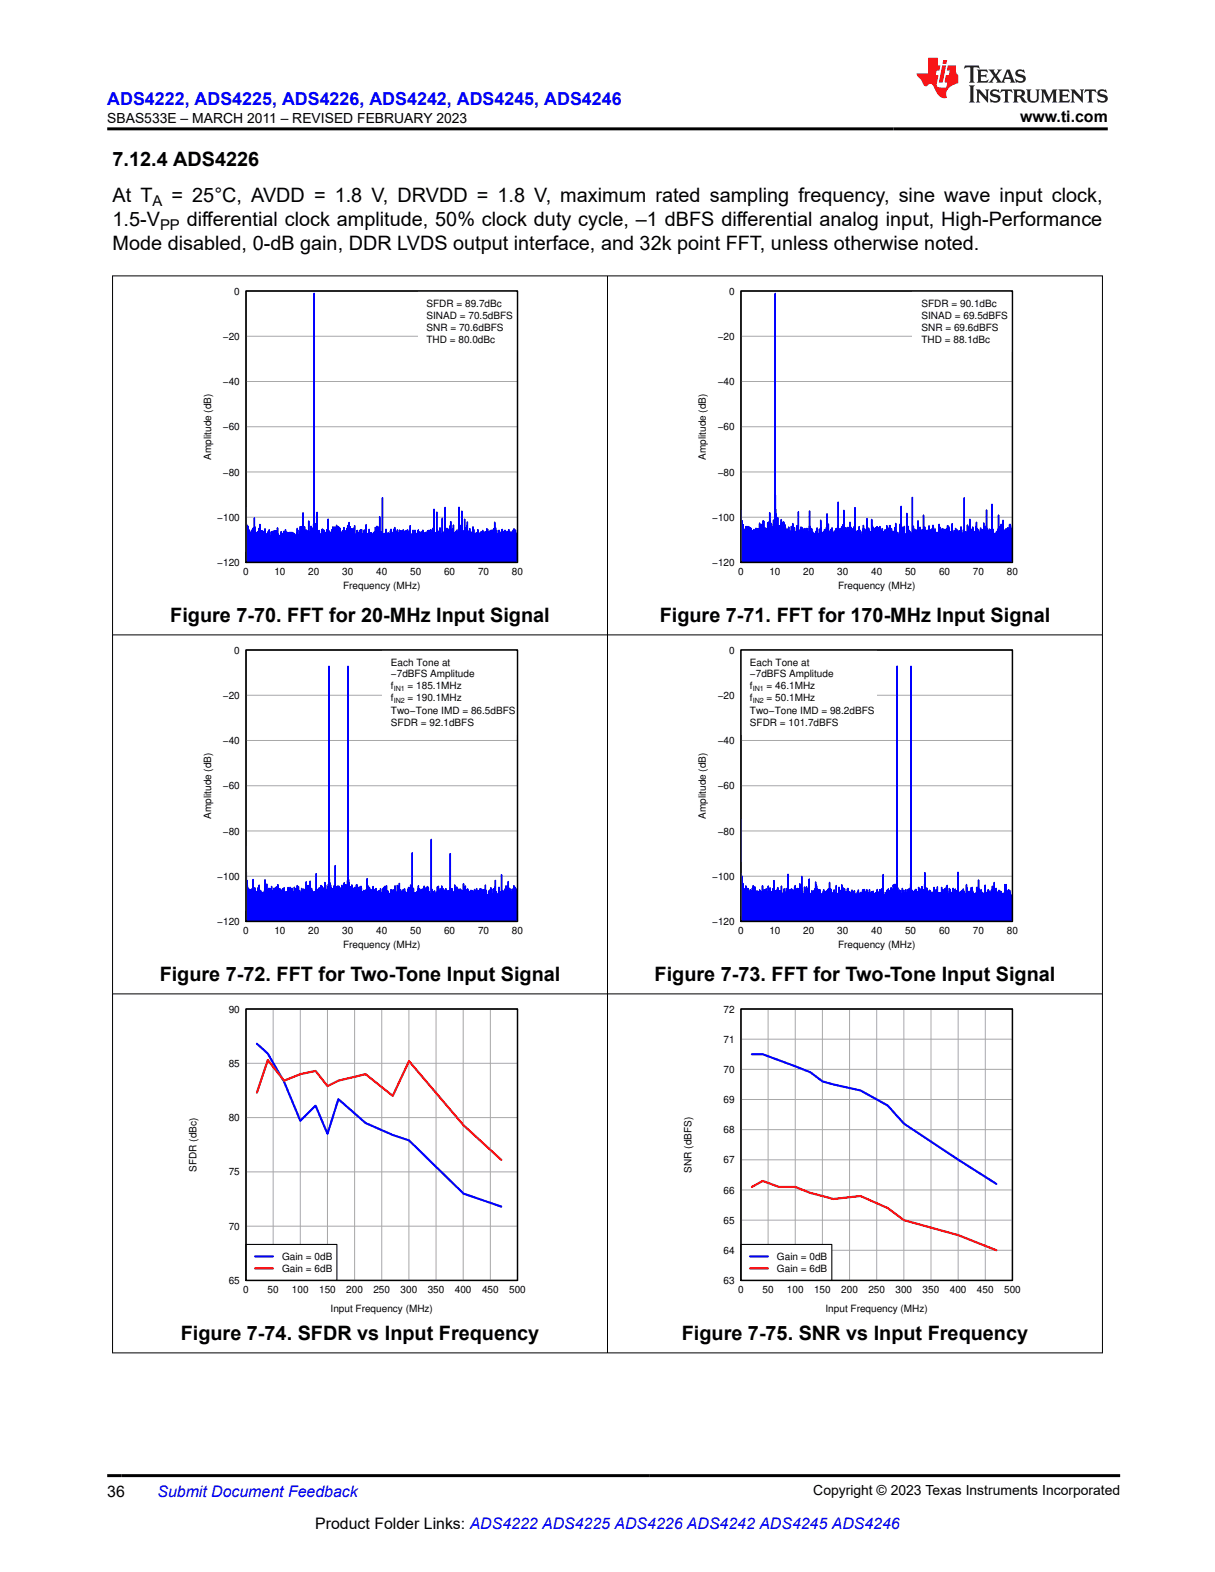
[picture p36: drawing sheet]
<svg xmlns="http://www.w3.org/2000/svg" width="216mm" height="279mm" viewBox="0 0 216 279" stroke-linecap="round" stroke-linejoin="round" font-family="sans-serif">
<defs><g id="words">
<g font-size="3.5">
<text x="20" y="29.6">7.12.4 ADS4226</text>
<text x="20" y="35.9">At T</text>
<text x="30.5" y="35.9">= 25°C, AVDD = 1.8 V, DRVDD = 1.8 V, maximum rated sampling frequency, sine wave input clock,</text>
<text x="20" y="40.2">1.5-V</text>
<text x="33.2" y="40.2">differential clock amplitude, 50% clock duty cycle, –1 dBFS differential analog input, High-Performance</text>
<text x="20" y="44.4">Mode disabled, 0-dB gain, DDR LVDS output interface, and 32k point FFT, unless otherwise noted.</text>
<text x="30.3" y="110.6">Figure 7-70. FFT for 20-MHz Input Signal</text>
<text x="117.2" y="110.6">Figure 7-71. FFT for 170-MHz Input Signal</text>
<text x="28.4" y="174.4">Figure 7-72. FFT for Two-Tone Input Signal</text>
<text x="116.3" y="174.4">Figure 7-73. FFT for Two-Tone Input Signal</text>
<text x="32.1" y="238.2">Figure 7-74. SFDR vs Input Frequency</text>
<text x="121.1" y="238.2">Figure 7-75. SNR vs Input Frequency</text>
</g>
<text font-size="3.2" fill="#00f" x="19" y="18.7">ADS4222, ADS4225, ADS4226, ADS4242, ADS4245, ADS4246</text>
<g font-size="2.8">
<text x="181.3" y="21.8">www.ti.com</text>
<text x="19" y="266.1">36</text>
<text x="56" y="271.7">Product Folder Links: ADS4222 ADS4225 ADS4226 ADS4242 ADS4245 ADS4246</text>
</g>
<text font-size="2.8" fill="#00f" x="28" y="266.1">Submit Document Feedback</text>
<g font-size="2.6">
<text x="27.1" y="36.6">A</text>
<text x="28.4" y="40.9">PP</text>
</g>
<g font-size="2.5">
<text x="19" y="21.9">SBAS533E – MARCH 2011 – REVISED FEBRUARY 2023</text>
<text x="144.5" y="265.8">Copyright © 2023 Texas Instruments Incorporated</text>
</g>
<g font-size="1.8">
<text x="41.6" y="52.4">0</text>
<text x="129.6" y="52.4">0</text>
<text x="75.8" y="54.5">SFDR = 89.7dBc</text>
<text x="75.8" y="56.6">SINAD = 70.5dBFS</text>
<text x="75.8" y="58.8">SNR = 70.6dBFS</text>
<text x="163.7" y="54.5">SFDR = 90.1dBc</text>
<text x="163.7" y="56.6">SINAD = 69.5dBFS</text>
<text x="163.7" y="58.8">SNR = 69.6dBFS</text>
<text x="39.6" y="60.4">−20</text>
<text x="75.8" y="60.9">THD = 80.0dBc</text>
<text x="127.6" y="60.4">−20</text>
<text x="163.7" y="60.9">THD = 88.1dBc</text>
<text x="39.6" y="68.4">−40</text>
<text x="127.6" y="68.4">−40</text>
<text x="39.6" y="76.5">−60</text>
<text x="127.6" y="76.5">−60</text>
<text x="37.5" y="81.7" transform="rotate(-90 37.5 81.7)">Amplitude (dB)</text>
<text x="125.4" y="81.7" transform="rotate(-90 125.4 81.7)">Amplitude (dB)</text>
<text x="39.6" y="84.5">−80</text>
<text x="127.6" y="84.5">−80</text>
<text x="38.6" y="92.6">−100</text>
<text x="126.6" y="92.6">−100</text>
<text x="38.6" y="100.6">−120</text>
<text x="126.6" y="100.6">−120</text>
<text x="43.2" y="102.2">0</text>
<text x="48.8" y="102.2">10</text>
<text x="54.8" y="102.2">20</text>
<text x="60.8" y="102.2">30</text>
<text x="61" y="104.7">Frequency (MHz)</text>
<text x="66.8" y="102.2">40</text>
<text x="72.9" y="102.2">50</text>
<text x="78.9" y="102.2">60</text>
<text x="84.9" y="102.2">70</text>
<text x="91" y="102.2">80</text>
<text x="131.2" y="102.2">0</text>
<text x="136.7" y="102.2">10</text>
<text x="142.7" y="102.2">20</text>
<text x="148.8" y="102.2">30</text>
<text x="148.9" y="104.7">Frequency (MHz)</text>
<text x="154.8" y="102.2">40</text>
<text x="160.8" y="102.2">50</text>
<text x="166.9" y="102.2">60</text>
<text x="172.9" y="102.2">70</text>
<text x="178.9" y="102.2">80</text>
<text x="41.6" y="116.2">0</text>
<text x="69.5" y="118.3">Each Tone at</text>
<text x="129.6" y="116.2">0</text>
<text x="133.3" y="118.3">Each Tone at</text>
<text x="39.6" y="124.2">−20</text>
<text x="69.5" y="120.3">−7dBFS Amplitude</text>
<text x="69.5" y="122.4">f</text>
<text x="69.5" y="124.5">f</text>
<text x="72.4" y="122.4">= 185.1MHz</text>
<text x="72.4" y="124.5">= 190.1MHz</text>
<text x="127.6" y="124.2">−20</text>
<text x="133.3" y="120.3">−7dBFS Amplitude</text>
<text x="133.3" y="122.4">f</text>
<text x="133.3" y="124.5">f</text>
<text x="136.2" y="122.4">= 46.1MHz</text>
<text x="136.2" y="124.5">= 50.1MHz</text>
<text x="69.5" y="126.8">Two−Tone IMD = 86.5dBFS</text>
<text x="69.5" y="129">SFDR = 92.1dBFS</text>
<text x="133.3" y="126.8">Two−Tone IMD = 98.2dBFS</text>
<text x="133.3" y="129">SFDR = 101.7dBFS</text>
<text x="39.6" y="132.3">−40</text>
<text x="127.6" y="132.3">−40</text>
<text x="39.6" y="140.3">−60</text>
<text x="127.6" y="140.3">−60</text>
<text x="37.5" y="145.5" transform="rotate(-90 37.5 145.5)">Amplitude (dB)</text>
<text x="39.6" y="148.3">−80</text>
<text x="125.4" y="145.5" transform="rotate(-90 125.4 145.5)">Amplitude (dB)</text>
<text x="127.6" y="148.3">−80</text>
<text x="38.6" y="156.4">−100</text>
<text x="126.6" y="156.4">−100</text>
<text x="38.6" y="164.4">−120</text>
<text x="43.2" y="166">0</text>
<text x="48.8" y="166">10</text>
<text x="54.8" y="166">20</text>
<text x="60.8" y="166">30</text>
<text x="66.8" y="166">40</text>
<text x="72.9" y="166">50</text>
<text x="78.9" y="166">60</text>
<text x="84.9" y="166">70</text>
<text x="91" y="166">80</text>
<text x="126.6" y="164.4">−120</text>
<text x="131.2" y="166">0</text>
<text x="136.7" y="166">10</text>
<text x="142.7" y="166">20</text>
<text x="148.8" y="166">30</text>
<text x="154.8" y="166">40</text>
<text x="160.8" y="166">50</text>
<text x="166.9" y="166">60</text>
<text x="172.9" y="166">70</text>
<text x="178.9" y="166">80</text>
<text x="61" y="168.5">Frequency (MHz)</text>
<text x="148.9" y="168.5">Frequency (MHz)</text>
<text x="40.6" y="180">90</text>
<text x="128.6" y="180">72</text>
<text x="128.6" y="185.3">71</text>
<text x="40.6" y="189.6">85</text>
<text x="128.6" y="190.7">70</text>
<text x="128.6" y="196.1">69</text>
<text x="40.6" y="199.3">80</text>
<text x="128.6" y="201.4">68</text>
<text x="34.9" y="208.3" transform="rotate(-90 34.9 208.3)">SFDR (dBc)</text>
<text x="40.6" y="208.9">75</text>
<text x="122.9" y="208.4" transform="rotate(-90 122.9 208.4)">SNR (dBFS)</text>
<text x="128.6" y="206.8">67</text>
<text x="128.6" y="212.1">66</text>
<text x="40.6" y="218.6">70</text>
<text x="128.6" y="217.5">65</text>
<text x="50.1" y="224">Gain = 0dB</text>
<text x="50.1" y="226.1">Gain = 6dB</text>
<text x="128.6" y="222.9">64</text>
<text x="138.1" y="224">Gain = 0dB</text>
<text x="138.1" y="226.1">Gain = 6dB</text>
<text x="40.6" y="228.2">65</text>
<text x="43.2" y="229.8">0</text>
<text x="47.6" y="229.8">50</text>
<text x="51.9" y="229.8">100</text>
<text x="56.7" y="229.8">150</text>
<text x="58.7" y="233.3">Input Frequency (MHz)</text>
<text x="61.5" y="229.8">200</text>
<text x="66.4" y="229.8">250</text>
<text x="71.2" y="229.8">300</text>
<text x="76" y="229.8">350</text>
<text x="80.8" y="229.8">400</text>
<text x="85.7" y="229.8">450</text>
<text x="90.5" y="229.8">500</text>
<text x="128.6" y="228.2">63</text>
<text x="131.2" y="229.8">0</text>
<text x="135.5" y="229.8">50</text>
<text x="139.8" y="229.8">100</text>
<text x="144.7" y="229.8">150</text>
<text x="146.7" y="233.3">Input Frequency (MHz)</text>
<text x="149.5" y="229.8">200</text>
<text x="154.3" y="229.8">250</text>
<text x="159.1" y="229.8">300</text>
<text x="164" y="229.8">350</text>
<text x="168.8" y="229.8">400</text>
<text x="173.6" y="229.8">450</text>
<text x="178.4" y="229.8">500</text>
</g>
<g font-size="1.3">
<text x="70" y="122.7">IN1</text>
<text x="70" y="124.9">IN2</text>
<text x="133.8" y="122.7">IN1</text>
<text x="133.8" y="124.9">IN2</text>
</g>
</g></defs>
<path d="M43.7 51.7h48.3v48.3h-48.3zM43.7 98.1v1.9M49.7 98.1v1.9M55.8 98.1v1.9M61.8 98.1v1.9M67.8 98.1v1.9M73.9 98.1v1.9M79.9 98.1v1.9M85.9 98.1v1.9M92 98.1v1.9h-48.3" fill="none" stroke="#000" stroke-width=".19"/>
<path d="M43.7 59.8h48.3M43.7 51.7h48.3M43.7 75.8h48.3M43.7 67.8h48.3M43.7 100h48.3M43.7 91.9h48.3M43.7 83.9h48.3" fill="none" stroke="#a8a8a8" stroke-width=".18"/>
<g fill="none" stroke="#00f" stroke-width=".25">
<path d="M43.7 92v-1.9l.1 9.9M43.8 92v8zM43.9 94.4v5.6zM44 96v4zM44 96.1v3.9zM44.1 96.9v3.1zM44.2 96.5v3.5zM44.2 95.3v4.7zM44.2 95.2v4.8zM44.2 96.8v3.2zM44.3 96.2v3.8zM44.3 94.6v5.4z"/>
<path d="M44.3 96.7v3.3zM44.5 95.3v4.7zM44.9 94.7v5.3zM44.9 95v5zM45 96.2v3.8zM45.1 95.4v4.6zM45.1 95.9v4.1zM45.3 95.4v4.6zM45.3 96.1v3.9zM45.4 97.1v2.9zM45.4 95v5zM45.4 95.1v4.9z"/>
<path d="M45.5 94.8v5.2zM45.5 96.6v3.4zM45.5 95.6v4.4zM45.6 95.4v4.6zM45.8 94.7v5.3zM45.9 96.2l-.1 3.8zM45.9 96v4zM46 95.2v4.8zM46.1 95.9v4.1zM46.1 97.8v2.2zM46.2 93.2v6.8zM46.3 94.6v5.4z"/>
<path d="M46.4 95.6v4.4zM46.4 95.8v4.2zM46.4 96.5v3.5zM46.5 95.8v4.2zM46.6 97.8l-.1 2.2zM46.6 96.2v3.8zM46.6 96v4zM46.7 95.6l-.1 4.4zM46.7 94.5v5.5zM46.8 97.4v2.6zM46.8 95.1v4.9zM46.9 98.8v1.2z"/>
<path d="M46.9 95.8v4.2zM46.9 96.2v3.8zM47 95.9l-.1 4.1zM47 95.3v4.7zM47.1 94.3v5.7zM47.1 94.5v5.5zM47.1 95.2v4.8zM47.1 95.8v4.2zM47.2 94.9v5.1zM47.2 95.1v4.9zM47.3 95.4v4.6zM47.3 97.4v2.6z"/>
<path d="M47.4 95.7v4.3zM47.4 95v5zM47.4 96.1v3.9zM47.5 96.7v3.3zM47.5 95.4v4.6zM47.5 96.2v3.8zM47.7 96.1v3.9zM47.7 97.4v2.6zM47.7 94.6v5.4zM47.8 97.8l-.1 2.2zM47.8 96v4zM47.8 96.2v3.8z"/>
<path d="M47.8 97.8v2.2zM47.8 94.2v5.8zM47.9 95.7v4.3zM47.9 94.5v5.5zM48 96.1v3.9zM48 97.4v2.6zM48 96.8v3.2zM48.1 97.1v2.9zM48.1 96.7v3.3zM48.1 95.5v4.5zM48.2 96.2l-.1 3.8zM48.2 96.8v3.2z"/>
<path d="M48.2 96v4zM48.2 97.4v2.6zM48.2 95.7v4.3zM48.3 96.2v3.8zM48.3 96.1v3.9zM48.4 99.6v.4zM48.4 96.1v3.9zM48.5 96v4zM48.6 94.4l-.1 5.6zM48.6 94.8v5.2zM48.6 94.7v5.3zM48.7 95.3l-.1 4.7z"/>
<path d="M48.7 96.9v3.1zM48.7 97.4v2.6zM48.7 95.7v4.3zM48.7 94.6v5.4zM48.7 96.2v3.8zM48.8 95.2v4.8zM48.9 96.7l-.1 3.3zM48.9 95.4v4.6zM48.9 94.5v5.5zM49.2 95.7v4.3zM49.2 97v3zM49.3 96.6v3.4z"/>
<path d="M49.4 95.2v4.8zM49.4 96v4zM49.4 96.8v3.2zM49.6 95.1v4.9zM49.6 95.3v4.7zM49.6 95.2v4.8zM49.7 96.9v3.1zM49.7 96.8v3.2zM49.7 95.3v4.7zM49.7 97.6v2.4zM49.8 97.3v2.7zM49.9 95.1v4.9z"/>
<path d="M50 94.5v5.5zM50 94.6v5.4zM50.1 97.6v2.4zM50.1 96.1v3.9zM50.1 96.6v3.4zM50.2 96v4zM50.2 97.8v2.2zM50.2 96.6v3.4zM50.3 96.1v3.9zM50.3 95.1v4.9zM50.4 97.1v2.9zM50.4 95.2v4.8z"/>
<path d="M50.4 94.4v5.6zM50.5 95.9v4.1zM50.5 95.5v4.5zM50.5 95.6v4.4zM50.6 95v5zM50.6 96.1v3.9zM50.8 95.1v4.9zM50.8 96.1v3.9zM50.9 97.3v2.7zM50.9 95.2v4.8zM50.9 97.1v2.9zM51 95.7l-.1 4.3z"/>
<path d="M51 95.5v4.5zM51.1 95.7v4.3zM51.1 94.6v5.4zM51.1 95.6v4.4zM51.1 97.5v2.5zM51.2 97.7v2.3zM51.2 95.3v4.7zM51.4 94.7l-.1 5.3zM51.4 96.6v3.4zM51.4 96.4v3.6zM51.4 94.9v5.1zM51.6 95.5v4.5z"/>
<path d="M51.6 97.6v2.4zM51.6 95.4v4.6zM51.6 98v2zM51.6 95.7v4.3zM51.7 96v4zM51.8 96.9v3.1zM51.8 96.1v3.9zM51.8 95.5v4.5zM51.8 95.7v4.3zM51.9 94.6v5.4zM51.9 97.9v2.1zM51.9 95.1v4.9z"/>
<path d="M52 95.8v4.2zM52 94.7v5.3zM52.1 95.6v4.4zM52.1 96v4zM52.2 96.3v3.7zM52.2 94.8v5.2zM52.3 96.3v3.7zM52.3 96.5v3.5zM52.3 96.1v3.9zM52.4 95.6v4.4zM52.4 97.3v2.7zM52.5 97.5v2.5z"/>
<path d="M52.5 97.2v2.8zM52.5 95.3v4.7zM52.6 95.1v4.9zM52.9 96.7v3.3zM53 96.2v3.8zM53.1 95.3l-.1 4.7zM53.1 95.2v4.8zM53.2 97.3v2.7zM53.2 96.5v3.5zM53.2 95.8v4.2zM53.3 95.1l-.1 4.9zM53.3 96.3v3.7z"/>
<path d="M53.3 96v4zM53.4 94.5v5.5zM53.4 95.3v4.7zM53.5 95.5v4.5zM53.6 96.3v3.7zM53.7 96.5v3.5zM53.7 95.6v4.4zM53.7 96.7v3.3zM53.7 97.7v2.3zM53.8 98.7v1.3zM53.8 95v5zM53.8 96.9v3.1z"/>
<path d="M53.8 95.4v4.6zM53.8 96.3v3.7zM53.9 91.2l-.1 8.8zM53.9 95.5v4.5zM54.2 96v4zM54.2 95.9v4.1zM54.2 96.2v3.8zM54.2 96.4v3.6zM54.2 94.6v5.4zM54.4 97.5v2.5zM54.4 95.7v4.3zM54.4 97.2v2.8z"/>
<path d="M54.5 94.8v5.2zM54.6 95v5zM54.6 95.2v4.8zM54.7 95.8v4.2zM54.8 94.4v5.6zM55 98v2zM55 97.1v2.9zM55.1 95.5v4.5zM55.2 96.7v3.3zM55.2 95v5zM55.3 96.3v3.7zM55.3 95.1v4.9z"/>
<path d="M55.3 96v4zM55.4 94.2v5.8zM55.4 97.3v2.7zM55.5 96.9l-.1 3.1zM55.5 95.9v4.1zM55.7 93.8v6.2zM55.8 95.3v4.7zM55.9 95.2v4.8zM56 94.5v5.5zM56.2 96.4v3.6zM56.2 96.3v3.7zM56.3 96.8v3.2z"/>
<path d="M56.4 98.6v1.4zM56.4 95.3v4.7zM56.4 95.9v4.1zM56.4 96.7v3.3zM56.6 95.2l-.1 4.8zM56.6 97.2v2.8zM56.6 97.3v2.7zM56.6 94.9v5.1zM56.7 95.1v4.9zM56.7 95.9v4.1zM56.7 94.3v5.7zM56.7 96.6v3.4z"/>
<path d="M56.8 95.2v4.8zM56.9 98.8v1.2zM56.9 95.3v4.7zM57 95.5v4.5zM57.1 96.3v3.7zM57.1 95.5v4.5zM57.1 97.9v2.1zM57.1 96v4zM57.2 95.5v4.5zM57.2 94.9v5.1zM57.2 96v4zM57.3 94.6v5.4z"/>
<path d="M57.4 96.3l-.1 3.7zM57.4 96.7v3.3zM57.4 96v4zM57.4 95.2v4.8zM57.5 95.9l-.1 4.1zM57.5 95.1v4.9zM57.6 94.2v5.8zM57.6 97.3v2.7zM57.6 95.4v4.6zM57.7 96.2v3.8zM57.7 94.8v5.2zM57.8 97v3z"/>
<path d="M57.9 95.7v4.3zM57.9 96.6v3.4zM58 96v4zM58 95.8v4.2zM58.1 96.1v3.9zM58.2 94.3v5.7zM58.2 95.2v4.8zM58.3 96.6l-.1 3.4zM58.3 95.3v4.7zM58.3 96.1v3.9zM58.3 95.1v4.9zM58.4 95.3v4.7z"/>
<path d="M58.4 94.3v5.7zM58.5 95.5l-.1 4.5zM58.5 95.4v4.6zM58.5 96.1v3.9zM58.6 95.2v4.8zM58.6 95.9v4.1zM58.7 97.2l-.1 2.8zM58.7 95.5v4.5zM58.7 95.2v4.8zM58.7 94.9v5.1zM58.7 95.1v4.9zM58.7 98.4v1.6z"/>
<path d="M58.8 94.8v5.2zM58.8 96.9v3.1zM58.8 95.6v4.4zM58.9 96.9v3.1zM59 94.7v5.3zM59.1 96.5l-.1 3.5zM59.1 95.4v4.6zM59.2 95.8v4.2zM59.2 93.6v6.4zM59.2 95v5zM59.2 95.1v4.9zM59.2 94v6z"/>
<path d="M59.3 95.6v4.4zM59.3 94.7v5.3zM59.4 97.1l-.1 2.9zM59.4 95.1v4.9zM59.4 97.2v2.8zM59.5 94.7v5.3zM59.5 95.6v4.4zM59.6 94.7v5.3zM59.6 94.9v5.1zM59.6 95.3v4.7zM59.6 96.7v3.3zM59.7 96.4v3.6z"/>
<path d="M59.7 94.9v5.1zM59.7 95.3v4.7zM59.7 96v4zM59.7 94.6v5.4zM59.8 96v4zM59.8 95.6v4.4zM59.9 96v4zM59.9 94.2v5.8zM60 95.3v4.7zM60 97.7v2.3zM60 96.5v3.5zM60 93.6v6.4z"/>
<path d="M60.1 97v3zM60.3 94.8v5.2zM60.5 98v2zM60.5 96.7v3.3zM60.5 94.7v5.3zM60.5 95v5zM60.6 95.3v4.7zM60.6 95.9v4.1zM60.7 94.9v5.1zM60.7 96.4v3.6zM60.8 97.1v2.9zM60.9 96.4v3.6z"/>
<path d="M60.9 98v2zM61.1 97.1v2.9zM61.1 95.3v4.7zM61.1 93.8v6.2zM61.1 96v4zM61.2 95.3v4.7zM61.3 96.4l-.1 3.6zM61.3 98.5v1.5zM61.3 97.1v2.9zM61.3 96.9v3.1zM61.3 95.8v4.2zM61.4 96v4z"/>
<path d="M61.4 98v2zM61.6 95.9v4.1zM61.6 96.9v3.1zM61.7 96.2l-.1 3.8zM61.7 98.8v1.2zM61.7 98.5v1.5zM61.8 95.1v4.9zM61.9 95.7v4.3zM61.9 94.5v5.5zM62 94.3v5.7zM62.1 96.1v3.9zM62.1 94.7v5.3z"/>
<path d="M62.2 96.9v3.1zM62.2 93.6v6.4zM62.3 96.5v3.5zM62.4 97.3v2.7zM62.5 96.6v3.4zM62.5 96.2v3.8zM62.6 96.6v3.4zM62.6 95.1v4.9zM62.6 96v4zM62.6 96.3v3.7zM62.7 95.3v4.7zM62.8 94.2v5.8z"/>
<path d="M62.8 96.1v3.9zM62.8 96v4zM62.9 96.5v3.5zM63 97v3zM63 96v4zM63 95.8v4.2zM63.1 96.3v3.7zM63.1 96v4zM63.1 95.5v4.5zM63.2 96.5v3.5zM63.2 97.8v2.2zM63.2 95.3v4.7z"/>
<path d="M63.3 95.6v4.4zM63.4 96.4v3.6zM63.4 94.3v5.7zM63.4 96v4zM63.4 95v5zM63.5 96.6v3.4zM63.6 95v5zM63.6 96.7v3.3zM63.8 96.8v3.2zM63.8 97.7v2.3zM63.8 96.5v3.5zM63.9 95v5z"/>
<path d="M63.9 95.8v4.2zM63.9 96.6v3.4zM63.9 96.4v3.6zM63.9 94.7v5.3zM63.9 94.4v5.6zM64 96.2v3.8zM64 96.3v3.7zM64.1 95.4v4.6zM64.1 97.9v2.1zM64.1 96.4v3.6zM64.2 96.1v3.9zM64.2 96.8v3.2z"/>
<path d="M64.2 95.8v4.2zM64.3 95v5zM64.3 96.5v3.5zM64.4 95.2v4.8zM64.4 95.4v4.6zM64.5 95.2v4.8zM64.5 95.7v4.3zM64.5 95v5zM64.5 97.3v2.7zM64.7 94.6v5.4zM64.7 95.9v4.1zM64.7 94.2v5.8z"/>
<path d="M64.8 94.6l-.1 5.4zM64.8 95.6v4.4zM64.8 97.2v2.8zM64.8 96.1v3.9zM64.8 96.2v3.8zM64.9 94.9v5.1zM64.9 98.1v1.9zM64.9 98.7v1.3zM65 96.3v3.7zM65 96.6v3.4zM65.1 95.1v4.9zM65.1 97.6v2.4z"/>
<path d="M65.1 95.3v4.7zM65.2 97.7v2.3zM65.2 95.6v4.4zM65.4 95.5v4.5zM65.4 96v4zM65.4 94.9v5.1zM65.5 95.7v4.3zM65.5 97.3v2.7zM65.6 96.4v3.6zM65.6 94.1v5.9zM65.7 95.8v4.2zM65.7 95.2v4.8z"/>
<path d="M65.7 95.6v4.4zM65.7 96.4v3.6zM65.8 97.6v2.4zM65.8 95.8v4.2zM65.8 98.2v1.8zM65.9 96.8v3.2zM65.9 95.9v4.1zM65.9 97.3v2.7zM66 96.2v3.8zM66 95.7v4.3zM66.1 95.7v4.3zM66.2 96.2v3.8z"/>
<path d="M66.2 95.1v4.9zM66.2 95.3v4.7zM66.3 95.7v4.3zM66.3 96v4zM66.4 96.1v3.9zM66.4 95.9v4.1zM66.4 95.2v4.8zM66.4 96.9v3.1zM66.5 95.4v4.6zM66.6 97.4l-.1 2.6zM66.6 96.4v3.6zM66.6 95.7v4.3z"/>
<path d="M66.6 96.7v3.3zM66.7 96.7v3.3zM66.8 96.4l-.1 3.6zM66.8 94.4v5.6zM66.8 95.8v4.2zM66.8 96.5v3.5zM66.9 95.3v4.7zM66.9 96.8v3.2zM66.9 95v5zM67 95.9v4.1zM67.1 96.2v3.8zM67.1 96.4v3.6z"/>
<path d="M67.3 96.2l-.1 3.8zM67.3 96.1v3.9zM67.3 95.6v4.4zM67.3 97.1v2.9zM67.3 96.8v3.2zM67.4 95.7v4.3zM67.4 97.5v2.5zM67.4 94.9v5.1zM67.6 94.9v5.1zM67.6 96.9v3.1zM67.6 98.1v1.9zM67.6 94.5v5.5z"/>
<path d="M67.7 95.7v4.3zM67.7 95.5v4.5zM67.7 95.8v4.2zM67.7 96.6v3.4zM67.8 95.6v4.4zM67.8 95.4v4.6zM67.8 95.9v4.1zM67.8 94.9v5.1zM67.9 94.7v5.3zM67.9 96.1v3.9zM68 95v5zM68.1 97.7v2.3z"/>
<path d="M68.1 97.3v2.7zM68.1 96v4zM68.1 96.9v3.1zM68.1 96.7v3.3zM68.2 96.6v3.4zM68.3 95.3v4.7zM68.3 95.6v4.4zM68.3 96.8v3.2zM68.3 95.1v4.9zM68.4 94.9v5.1zM68.5 97.1l-.1 2.9zM68.5 94.9v5.1z"/>
<path d="M68.5 96.1v3.9zM68.6 96.9v3.1zM68.6 95.2v4.8zM68.7 94.9v5.1zM68.7 97.5v2.5zM68.7 96.6v3.4zM68.8 97.2v2.8zM68.8 95.7v4.3zM68.8 96.3v3.7zM68.9 95v5zM68.9 97.9v2.1zM69 97.4l-.1 2.6z"/>
<path d="M69 96.5v3.5zM69 96.7v3.3zM69 95.6v4.4zM69.1 95.4l-.1 4.6zM69.1 95.5v4.5zM69.1 96.3v3.7zM69.2 96v4zM69.3 98v2zM69.4 95.6v4.4zM69.5 96.3v3.7zM69.6 95.9v4.1zM69.6 96.7v3.3z"/>
<path d="M69.6 94.6v5.4zM69.6 96.9v3.1zM69.7 95.8v4.2zM69.7 97.5v2.5zM69.7 96.1v3.9zM69.8 95.1l-.1 4.9zM69.8 96.8v3.2zM69.8 95.7v4.3zM69.8 95.6v4.4zM70 97.1v2.9zM70 95.1v4.9zM70.1 97.5v2.5z"/>
<path d="M70.1 93.7v6.3zM70.2 96.3v3.7zM70.2 94.7v5.3zM70.2 97.1v2.9zM70.2 94.2v5.8zM70.2 96.7v3.3zM70.3 96.7v3.3zM70.4 96.7v3.3zM70.4 95.3v4.7zM70.5 95.9v4.1zM70.5 95.3v4.7zM70.5 97.9v2.1z"/>
<path d="M70.6 94.6v5.4zM70.6 94.2v5.8zM70.7 96.4v3.6zM70.7 97v3zM70.8 95.9v4.1zM70.8 96.7v3.3zM70.8 97.4v2.6zM70.9 95.8v4.2zM70.9 95.6v4.4zM71 96v4zM71 96.2v3.8zM71.1 94.7v5.3z"/>
<path d="M71.1 96v4zM71.1 97.1v2.9zM71.2 97.4v2.6zM71.2 95.2v4.8zM71.2 96.3v3.7zM71.3 95.6v4.4zM71.3 94.9v5.1zM71.4 95.5v4.5zM71.4 94.4v5.6zM71.4 95.8v4.2zM71.4 98v2zM71.5 95.8v4.2z"/>
<path d="M71.5 96.3v3.7zM71.5 96.9v3.1zM71.6 95.4v4.6zM71.7 94.2l-.1 5.8zM71.8 97.2v2.8zM71.8 94.9v5.1zM71.8 95.2v4.8zM71.9 95.7v4.3zM72 95.2v4.8zM72 96.2v3.8zM72.1 97.3v2.7zM72.1 95.4v4.6z"/>
<path d="M72.1 96.1v3.9zM72.2 95.4v4.6zM72.3 97.8v2.2zM72.3 95.5v4.5zM72.3 95v5zM72.5 95.3l-.1 4.7zM72.5 95.6v4.4zM72.5 96.5v3.5zM72.5 95.5v4.5zM72.6 96.3v3.7zM72.6 98v2zM72.7 95.9v4.1z"/>
<path d="M72.7 96.1v3.9zM72.9 95.5v4.5zM73 96.4v3.6zM73 96.1v3.9zM73 95.8v4.2zM73.1 99.5v.5zM73.1 96.4v3.6zM73.2 96.1v3.9zM73.2 94.9v5.1zM73.2 96.5v3.5zM73.2 95.7v4.3zM73.2 98.2v1.8z"/>
<path d="M73.3 95.4v4.6zM73.3 96.6v3.4zM73.3 97.3v2.7zM73.4 94.9l-.1 5.1zM73.4 96.8v3.2zM73.4 94.2v5.8zM73.4 96v4zM73.6 96.5v3.5zM73.6 95.8v4.2zM73.7 96.5l-.1 3.5zM73.7 97.6v2.4zM73.7 96v4z"/>
<path d="M73.8 94.7v5.3zM73.8 96.3v3.7zM73.8 96.2v3.8zM73.9 95.7v4.3zM73.9 96.8v3.2zM73.9 95.2v4.8zM74 97.2v2.8zM74 95.4v4.6zM74 95.3v4.7zM74.1 96.6v3.4zM74.1 95.5v4.5zM74.1 95.9v4.1z"/>
<path d="M74.2 94.9v5.1zM74.2 98.6v1.4zM74.2 95.8v4.2zM74.3 97.7v2.3zM74.3 95.3v4.7zM74.3 94.2v5.8zM74.4 96l-.1 4zM74.4 96.3v3.7zM74.4 95.2v4.8zM74.4 95.9v4.1zM74.5 96.8v3.2zM74.5 96.5v3.5z"/>
<path d="M74.7 96.5v3.5zM74.7 97.3v2.7zM74.7 96.4v3.6zM74.8 97.3v2.7zM74.8 95.5v4.5zM74.8 96.5v3.5zM75 94.5v5.5zM75 96.6v3.4zM75 95.4v4.6zM75.1 95.8v4.2zM75.2 94.2l-.1 5.8zM75.2 98v2z"/>
<path d="M75.2 94.6v5.4zM75.2 96.7v3.3zM75.3 96v4zM75.3 97.5v2.5zM75.5 95l-.1 5zM75.5 97.1v2.9zM75.5 97.4v2.6zM75.5 95.4v4.6zM75.6 95.8v4.2zM75.6 97.7v2.3zM75.6 96.5v3.5zM75.6 95.2v4.8z"/>
<path d="M75.7 97.1v2.9zM75.7 94.8v5.2zM75.7 95.9v4.1zM75.7 96.2v3.8zM75.8 95.8v4.2zM75.9 95.2v4.8zM76 94.3v5.7zM76.1 96.4v3.6zM76.1 95.8v4.2zM76.2 95.3v4.7zM76.2 95.9v4.1zM76.3 96.5v3.5z"/>
<path d="M76.3 96.1v3.9zM76.3 95.8v4.2zM76.3 96.4v3.6zM76.4 94.9v5.1zM76.4 95.6v4.4zM76.4 95.5v4.5zM76.4 97.2v2.8zM76.5 96.1v3.9zM76.5 94.1v5.9zM76.6 99v1zM76.6 95.2v4.8zM76.6 95.8v4.2z"/>
<path d="M76.7 95v5zM76.8 96.8v3.2zM76.9 97.3v2.7zM76.9 97.9v2.1zM76.9 98.2v1.8zM76.9 98.5v1.5zM77 96.4v3.6zM77 98.1v1.9zM77.1 95.4v4.6zM77.1 95.5v4.5zM77.2 96.9v3.1zM77.3 94.6l-.1 5.4z"/>
<path d="M77.3 98.2v1.8zM77.3 96.8v3.2zM77.3 95.5v4.5zM77.4 95.7v4.3zM77.4 96v4zM77.4 95.8v4.2zM77.5 95.5v4.5zM77.6 95.1v4.9zM77.6 98.2v1.8zM77.6 91v9zM77.7 97.9v2.1zM77.8 97.4v2.6z"/>
<path d="M77.8 95.7v4.3zM77.8 95v5zM77.8 96v4zM78 96.7l-.1 3.3zM78 96.1v3.9zM78 95.6v4.4zM78 97.1v2.9zM78.1 95.4v4.6zM78.1 96v4zM78.1 96.5v3.5zM78.2 93.8v6.2zM78.2 96v4z"/>
<path d="M78.2 96.5v3.5zM78.3 95.2v4.8zM78.4 95.4v4.6zM78.4 96v4zM78.5 95.8l-.1 4.2zM78.5 94.9v5.1zM78.5 95.9v4.1zM78.5 95.7v4.3zM78.5 96.7v3.3zM78.6 94.9v5.1zM78.6 96.3v3.7zM78.6 96.5v3.5z"/>
<path d="M78.7 94.7v5.3zM78.7 95.2v4.8zM78.8 95.1v4.9zM78.9 95v5zM78.9 96.5v3.5zM78.9 96.3v3.7zM78.9 97.5v2.5zM79 95.3v4.7zM79 97.4v2.6zM79.1 95.6v4.4zM79.1 95.7v4.3zM79.1 94.8v5.2z"/>
<path d="M79.2 96l-.1 4zM79.2 97.3v2.7zM79.3 95.9l-.1 4.1zM79.3 96.2v3.8zM79.3 96.1v3.9zM79.4 93.9v6.1zM79.4 97.6v2.4zM79.4 95.7v4.3zM79.5 96.7v3.3zM79.6 95.6v4.4zM79.7 95.6v4.4zM79.7 94v6z"/>
<path d="M79.7 96.3v3.7zM79.8 95v5zM79.8 95.6v4.4zM79.9 95.1v4.9zM79.9 96v4zM79.9 95.2v4.8zM79.9 95v5zM79.9 93.5v6.5zM80 95.6v4.4zM80.1 95.1l-.1 4.9zM80.1 94.9v5.1zM80.2 94.2v5.8z"/>
<path d="M80.2 96.5v3.5zM80.3 96.7v3.3zM80.3 98.1v1.9zM80.3 96.9v3.1zM80.3 96.2v3.8zM80.3 94.9v5.1zM80.3 96.8v3.2zM80.5 95.1v4.9zM80.6 96.1v3.9zM80.6 96.9v3.1zM80.7 95.7v4.3zM80.7 95.6v4.4z"/>
<path d="M80.8 97.6v2.4zM80.8 94.9v5.1zM80.9 94.8v5.2zM80.9 95.9v4.1zM81 97.3v2.7zM81 97.8v2.2zM81 94.4v5.6zM81.2 95.9v4.1zM81.2 94.8v5.2zM81.3 95v5zM81.4 96.1v3.9zM81.5 94v6z"/>
<path d="M81.5 96.9v3.1zM81.6 96.7v3.3zM81.6 93.9v6.1zM81.7 97.2v2.8zM81.7 95.2v4.8zM81.7 95.5v4.5zM81.7 96.1v3.9zM81.8 93.4l-.1 6.6zM81.8 97.7v2.3zM81.8 94.7v5.3zM81.9 95.8v4.2zM81.9 97.1v2.9z"/>
<path d="M81.9 94.8v5.2zM81.9 96.2v3.8zM82 96.3l-.1 3.7zM82.1 90.8l-.1 9.2zM82.1 96.7v3.3zM82.1 96.9v3.1zM82.1 95.6v4.4zM82.2 95.7v4.3zM82.2 97.1v2.9zM82.2 96.3v3.7zM82.3 94.9v5.1zM82.3 96.5v3.5z"/>
<path d="M82.3 95.7v4.3zM82.4 95.6v4.4zM82.5 94.7v5.3zM82.5 96.9v3.1zM82.5 96.8v3.2zM82.6 97.7v2.3zM82.6 95.5v4.5zM82.6 97.4v2.6zM82.7 95v5zM82.7 97.1v2.9zM82.7 96.7v3.3zM82.7 97.7v2.3z"/>
<path d="M82.7 95.8v4.2zM82.8 95.6v4.4zM82.8 95.4v4.6zM82.8 97.2v2.8zM83 93.8l-.1 6.2zM83 96.5v3.5zM83 95.6v4.4zM83.1 95.4v4.6zM83.2 96.7v3.3zM83.3 96.9v3.1zM83.3 97.7v2.3zM83.4 96v4z"/>
<path d="M83.5 95.6v4.4zM83.5 97.1v2.9zM83.5 95v5zM83.7 94.6l-.1 5.4zM83.7 97.7v2.3zM83.7 97.3v2.7zM83.7 96.7v3.3zM83.9 95.8v4.2zM84 96.4v3.6zM84 95.5v4.5zM84 93.6v6.4zM84.1 96.8v3.2z"/>
<path d="M84.1 95.1v4.9zM84.2 95.1v4.9zM84.3 98.9v1.1zM84.3 94.9v5.1zM84.4 98v2zM84.4 95.5v4.5zM84.4 95.8v4.2zM84.4 95v5zM84.5 95.5v4.5zM84.6 98.9v1.1zM84.6 97.3v2.7zM84.6 96.1v3.9z"/>
<path d="M84.7 94.8v5.2zM84.7 94.7v5.3zM84.7 95.1v4.9zM84.7 97.4v2.6zM84.8 95.5v4.5zM84.8 97.2v2.8zM84.9 98.5v1.5zM85 96.5v3.5zM85 96.9v3.1zM85 96v4zM85.1 97.4v2.6zM85.1 95.5v4.5z"/>
<path d="M85.2 95.1l-.1 4.9zM85.3 95.7v4.3zM85.3 94.7v5.3zM85.3 96.9v3.1zM85.3 96.3v3.7zM85.3 96.2v3.8zM85.4 97.2v2.8zM85.4 96.2v3.8zM85.5 95.4v4.6zM85.5 96.3v3.7zM85.6 95.1v4.9zM85.7 96.8l-.1 3.2z"/>
<path d="M85.7 96v4zM85.7 95.7v4.3zM85.7 96.8v3.2zM85.9 94.6v5.4zM85.9 97.5v2.5zM85.9 97.3v2.7zM85.9 95.3v4.7zM85.9 94.9v5.1zM86 95.7v4.3zM86 95.6v4.4zM86.2 95.9v4.1zM86.4 98.6v1.4z"/>
<path d="M86.4 95.8v4.2zM86.5 96.2v3.8zM86.5 95.4v4.6zM86.6 95.9v4.1zM86.6 97.6v2.4zM86.7 95.6v4.4zM86.7 98.3v1.7zM86.8 97.1v2.9zM86.8 94.6v5.4zM86.8 96.2v3.8zM86.9 95.5v4.5zM86.9 94.9v5.1z"/>
<path d="M87 96.6v3.4zM87 97.7v2.3zM87.1 97.7v2.3zM87.1 96.3v3.7zM87.2 95.1l-.1 4.9zM87.2 96v4zM87.2 95.4v4.6zM87.3 94.2v5.8zM87.3 94.8v5.2zM87.3 95.9v4.1zM87.4 95.1v4.9zM87.4 95v5z"/>
<path d="M87.4 95.2v4.8zM87.4 94.4v5.6zM87.6 96v4zM87.6 94.2v5.8zM87.6 97v3zM87.7 96.8v3.2zM87.7 95.1v4.9zM87.8 95.1v4.9zM87.8 96.2v3.8zM87.8 93.9v6.1zM87.8 97v3zM87.9 98v2z"/>
<path d="M88 96.5l-.1 3.5zM88 95.4v4.6zM88 98.6v1.4zM88 95.7v4.3zM88.1 95.3v4.7zM88.1 98.4v1.6zM88.2 96.8v3.2zM88.2 95.1v4.9zM88.2 95.6v4.4zM88.3 95.8v4.2zM88.3 96.5v3.5zM88.3 97.9v2.1z"/>
<path d="M88.3 96.2v3.8zM88.3 95.9v4.1zM88.4 94.9v5.1zM88.5 95l-.1 5zM88.5 97.6v2.4zM88.5 95.2v4.8zM88.5 94.9v5.1zM88.6 96.8v3.2zM88.7 94.2v5.8zM88.7 95.8v4.2zM88.8 95.9v4.1zM88.8 96.8v3.2z"/>
<path d="M88.8 97.2v2.8zM88.8 96.9v3.1zM88.8 94.6v5.4zM88.9 95.5v4.5zM88.9 97v3zM88.9 97.6v2.4zM88.9 97.2v2.8zM89 95.1v4.9zM89 96.1v3.9zM89.1 97.1v2.9zM89.3 97v3zM89.3 95.1v4.9z"/>
<path d="M89.3 95.9v4.1zM89.3 98.4v1.6zM89.4 95.2v4.8zM89.4 94.5v5.5zM89.5 95.7v4.3zM89.5 95.9v4.1zM89.5 95.4v4.6zM89.6 98.4v1.6zM89.6 96.5v3.5zM89.6 94.4v5.6zM89.7 94.2v5.8zM89.8 98.6v1.4z"/>
<path d="M89.8 95.4v4.6zM89.9 95.3l-.1 4.7zM89.9 95.2v4.8zM90 95.9v4.1zM90 95.3v4.7zM90 96.8v3.2zM90 96.2v3.8zM90.2 95.6v4.4zM90.2 96.1v3.9zM90.2 97v3zM90.4 99.3v.7zM90.5 96.7l-.1 3.3z"/>
<path d="M90.5 96.1v3.9zM90.6 96.2l-.1 3.8zM90.7 96v4zM90.7 95.4v4.6zM90.7 94.7v5.3zM90.8 97.2v2.8zM90.8 96.3v3.7zM90.9 95l-.1 5zM90.9 96.8v3.2zM90.9 94.6v5.4zM91 96.5v3.5zM91.1 94.5v5.5z"/>
<path d="M91.1 97.2v2.8zM91.2 96.5l-.1 3.5zM91.2 96.4v3.6zM91.3 96.6v3.4zM91.4 95.9v4.1zM91.4 97.7v2.3zM91.4 95.3v4.7zM91.5 95.7v4.3zM91.5 96.5v3.5zM91.6 94.2v5.8zM91.6 96.7v3.3zM91.7 94.9l-.1 5.1z"/>
<path d="M91.7 96v4zM91.7 95.3v4.7zM91.8 97.9v2.1zM91.8 95.6v4.4zM91.9 97.4l-.1 2.6zM91.9 97.4v2.6zM92 96.8l-.1 3.2v-5.2v5.2M43.8 100v-6.9v6.9l.1-6.2v5.1v-4.9v6M43.9 100l.1-6.4v6.4M44 100v-4.6v4.6M44 100v-6.5l.1 6.5M44.1 100v-4.4l.1 4.4"/>
<path d="M44.2 100v-4.6v4.6M44.2 100v-5.9v5.9M44.2 100v-1.6v1.6M44.2 100l.1-4.8v4.8M44.3 100v-5.4v5.4M44.3 100v-5.7v5.7M44.4 100v-5.1v5.1M44.5 100v-5.1v5.1M44.5 100v-4.9l.1 4.9v-5.3v5.3M44.6 100l.1-5.8 .1 5.8M44.8 100v-4.3v4.3M44.8 100v-4l.1 4"/>
<path d="M44.9 100v-6.1l.1 6.1M45 100v-4.9v4.9M45.1 100v-4.6v4.6M45.1 100l.1-7.9 .1 7.9M45.3 100v-5.2v5.2M45.4 100v-4.3v4.3M45.4 100l.1-5.4v5.4M45.5 100v-4.4v4.4M45.5 100v-.4v.4M45.5 100l.1-4.6v4.6M45.6 100v-2v2M45.6 100l.1-5.2v5.2"/>
<path d="M45.7 100v-2v2M45.7 100v-4.3v4.3M45.8 100v-2.3v2.3M45.8 100v-5.5v5.5M45.9 100v-3.9v3.9M45.9 100v-4.9l.1 4.9M46 100v-6.1l.1 6.1M46.1 100v-5.4v5.4M46.2 100v-4.7v4.7M46.2 100v-5.3l.1 5.3M46.3 100l.1-4.5v4.5M46.4 100l.1-5.7v5.7"/>
<path d="M46.5 100v-3v3M46.5 100v-4.9v4.9M46.6 100v-2.7v2.7M46.6 100v-4.1v4.1M46.6 100v-3.9v3.9M46.7 100v-5.6v5.6M46.7 100l.1-3.1v3.1M46.8 100v-4.1v4.1M46.8 100v-4.2v4.2M46.8 100l.1-5.2v5.2M47 100v-5.1v5.1M47.1 100v-6v6"/>
<path d="M47.1 100v-3.4v3.4M47.2 100v-3.1v3.1M47.2 100v-4.2v4.2M47.2 100v-2.8v2.8M47.3 100v-4.1v4.1M47.4 100v-.5v.5M47.4 100v-5.1v5.1M47.4 100l.1-4.8v4.8M47.6 100v-4.7v4.7v-4.5v4.5l.1-5.5v5.5M47.7 100v-4.3v4.3M47.7 100v-1.5v1.5M47.7 100v-2v2"/>
<path d="M47.8 100v-3.1v3.1M47.8 100l.1-4.8v4.8M47.9 100v-3.3v3.3M47.9 100v-4.9v4.9M47.9 100l.1-4.3v4.3M48 100v-3.6v3.6M48 100v-3.1v3.1M48 100l.1-4.7v4.7M48.1 100v-3.6v3.6M48.1 100v-3.3v3.3M48.1 100v-4.1v4.1M48.2 100v-3v3"/>
<path d="M48.2 100v-4.5v4.5M48.2 100v-2.8v2.8M48.2 100l.1-5.5v5.5M48.3 100v-4.9v4.9M48.3 100v-3.3l.1 3.3M48.4 100v-5.4l.1 5.4M48.5 100v-.4v.4M48.5 100v-4.6v4.6M48.5 100v-4.3v4.3M48.5 100v-3v3M48.6 100v-4.3v4.3M48.7 100v-5.1v5.1"/>
<path d="M48.7 100v-1.5v1.5M48.7 100v-3.9v3.9M48.7 100v-2.5v2.5M48.8 100v-5.7v5.7M48.8 100v-4.6v4.6M48.9 100v-1.9v1.9M48.9 100v-5v5M48.9 100l.1-5.7 .1 5.7M49.1 100v-3v3M49.1 100v-5.6l.1 5.6M49.2 100v-2.6v2.6M49.2 100v-3v3"/>
<path d="M49.2 100v-1.6v1.6M49.3 100v-3.1v3.1M49.3 100v-6.2l.1 6.2M49.4 100v-.7v.7M49.4 100v-4.2v4.2M49.4 100l.1-4.7 .1 4.7M49.6 100v-4.8v4.8M49.6 100v-4.2v4.2M49.7 100v-1.5v1.5M49.7 100v-1.9v1.9M49.7 100v-3.9v3.9M49.7 100v-1.4v1.4"/>
<path d="M49.7 100v-4.2l.1 4.2M49.8 100v-4.2v4.2M49.8 100v-2v2M49.8 100v-.7v.7M49.8 100l.1-4.4v4.4M49.9 100v-3.4l.1 3.4M50 100v-4v4M50 100l.1-2.1v2.1M50.1 100v-5.2v5.2M50.2 100v-4.6v4.6M50.2 100v-2v2M50.2 100v-4.7v4.7"/>
<path d="M50.2 100v-1.9v1.9M50.2 100v-3v3M50.2 100v-2.6v2.6M50.2 100l.1-4.5v4.5M50.3 100v-3.3v3.3M50.3 100v-.4v.4M50.3 100v-.8v.8M50.3 100l.1-4.3v4.3M50.4 100v-4.8v4.8M50.4 100v-2.8v2.8M50.4 100v-3v3M50.4 100v-1.4v1.4"/>
<path d="M50.5 100v-1.2v1.2M50.5 100v-4.5v4.5M50.6 100h.1M50.6 100v-3.9v3.9M50.6 100v-4.7v4.7M50.6 100v-2.9v2.9M50.6 100v-1.5v1.5M50.6 100v-4.9v4.9M50.6 100l.1-2.4v2.4M50.7 100v-.7v.7M50.7 100v-5.8l.1 5.8M50.8 100v-1.6v1.6"/>
<path d="M50.8 100v-5.4v5.4M50.8 100v-3.3v3.3M50.9 100v-5.3v5.3M50.9 100v-1.9v1.9M51 100v-3.4v3.4M51 100v-2.5v2.5M51 100v-4v4M51 100v-1.7v1.7M51.1 100v-3.6v3.6M51.1 100v-4.2l.1 4.2M51.2 100l.1-5.2v5.2M51.4 100v-4.4v4.4"/>
<path d="M51.4 100v-2.9v2.9M51.4 100v-4.1v4.1M51.5 100v-5.1v5.1v-5.4l.1 5.4M51.6 100v-.7v.7M51.6 100v-4.2l.1 4.2M51.7 100l.1-4.9v4.9M51.8 100v-4.2v4.2M51.9 100v-3.5v3.5M51.9 100l.1-4.8v4.8M52 100v-4.5v4.5M52.1 100v-5.2l.1 5.2M52.2 100v-4.2v4.2"/>
<path d="M52.2 100v-5.1l.1 5.1M52.3 100v-4.5v4.5M52.3 100v-4.7l.1 4.7M52.4 100v-3.7v3.7M52.4 100v-4.6v4.6M52.5 100v-2.6v2.6M52.5 100v-2.8v2.8M52.5 100v-4.7v4.7M52.5 100v-4.4l.1 4.4M52.6 100v-4.9l.1 4.9v-5.2v5l.1-4.5v3.9v-5.3v5.9l.1-5.6v5.8M53 100v-4.9v4.9M53.1 100v-4.3v4.3"/>
<path d="M53.1 100v-4l.1 4M53.2 100v-4.3v4.3M53.2 100v-4.5v4.5M53.3 100v-4.2v4.2M53.3 100v-3.4v3.4M53.3 100v-3.6v3.6M53.4 100v-4.2v4.2M53.4 100v-6.4v6.4M53.4 100v-3.5v3.5M53.5 100v-5.3v5.3M53.5 100v-2.7v2.7M53.5 100l.1-6.4v6.4"/>
<path d="M53.6 100v-.8v.8M53.6 100v-5.1l.1 5.1M53.7 100v-3.2v3.2M53.7 100v-4.3l.1 4.3M53.8 100v-5.9v5.9M53.9 100v-4.5v4.5M53.9 100v-5.4v5.4l.1-5v5l.1-4.6v4.4v-4.3v4v-5.9l.1 6.4M54.2 100v-3.5v3.5M54.2 100v-2.9v2.9M54.3 100v-2.6v2.6M54.3 100v-4.1v4.1M54.3 100v-1.9v1.9"/>
<path d="M54.3 100v-4.9l.1 4.9M54.4 100v-2.9v2.9M54.4 100v-5.8v5.8M54.4 100v-5.7l.1 5.7M54.5 100v-3.1v3.1M54.5 100v-3.8v3.8M54.5 100v-5.7l.1 5.7M54.6 100v-4.8v4.8M54.6 100v-5.2v5.2M54.6 100l.1-5.2v5.2M54.7 100l.1-5.2v5.2M54.8 100v-7.4l.1 7.4"/>
<path d="M54.9 100v-3.5v3.5M54.9 100v-5.4l.1 5.4M55 100l.1-5.2v5.2M55.1 100v-4.4v4.4M55.1 100l.1-5.5v5.5M55.2 100l.1-6.5v6.5M55.3 100v-3.5v3.5M55.3 100v-2.6v2.6M55.3 100v-4.3v4.3M55.3 100v-1.9l.1 1.9M55.4 100v-5.5v5.5M55.5 100v-5.6v5.6"/>
<path d="M55.5 100l.1-5.4 .1 5.4M55.7 100v-7.1l.1 7.1M55.8 100v-47.9l.1 47.9M55.9 100v-6.3l.1 6.3M56 100v-5.6v5.6l.1-5v3.7v-2.8v2.6v-5.4l.1 6.9M56.2 100v-.5v.5M56.2 100l.1-5.7v5.7M56.3 100v-8.9l.1 8.9M56.4 100v-4.6v4.6M56.4 100v-4.8l.1 4.8M56.6 100v-4.8v4.8M56.6 100v-2.9v2.9"/>
<path d="M56.7 100v-4.3v4.3M56.7 100v-3.9v3.9M56.7 100v-3.2v3.2M56.7 100l.1-5.6v5.6M56.8 100v-3.3v3.3M56.8 100l.1-4.6v4.6M56.9 100v-2.6v2.6M57 100v-3.8v3.8M57 100l.1-5.1v5.1M57.1 100v-4.7v4.7M57.1 100v-2v2M57.1 100v-1.6v1.6"/>
<path d="M57.2 100v-2.8v2.8M57.2 100v-5v5M57.2 100v-1.9v1.9M57.2 100v-5.9l.1 5.9M57.3 100v-.7v.7M57.3 100v-6v6M57.4 100v-4.2v4.2M57.4 100v-5.1v5.1M57.5 100v-5.7v5.7M57.6 100v-4.4v4.4M57.7 100v-5.4v5.4M57.7 100l.1-5.2v5.2"/>
<path d="M57.8 100l.1-4.2v4.2M57.9 100v-2v2M57.9 100v-2.3v2.3M57.9 100l.1-4.8v4.8M58 100v-3.8v3.8M58 100v-5v5M58 100l.1-5.8v5.8M58.1 100v-4.1v4.1M58.1 100v-5.3v5.3M58.1 100v-3.7v3.7M58.1 100v-4.5l.1 4.5M58.2 100v-4.1v4.1"/>
<path d="M58.3 100v-5v5M58.3 100v-7.7v7.7M58.3 100v-3.7l.1 3.7M58.4 100v-3.2v3.2M58.4 100v-3v3M58.5 100v-3v3M58.5 100l.1-5.1v5.1M58.6 100v-4.6v4.6M58.7 100v-3.4v3.4M58.7 100v-5.1v5.1M58.8 100v-5.4v5.4M58.8 100v-3.1v3.1"/>
<path d="M58.9 100v-4.5v4.5M58.9 100l.1-5.8v5.8M59.1 100v-3.6v3.6M59.1 100v-4.8v4.8M59.1 100v-.9v.9M59.2 100v-3.9v3.9M59.2 100v-4.8l.1 4.8M59.3 100v-3.8v3.8M59.4 100v-4.1v4.1M59.4 100v-5.3v5.3M59.4 100l.1-4.2v4.2M59.5 100v-6.3v6.3"/>
<path d="M59.5 100v-4.7v4.7M59.5 100v-2.1l.1 2.1M59.6 100v-4.6v4.6M59.6 100v-1.7v1.7M59.7 100v-1.7v1.7M59.7 100v-1.8v1.8M59.7 100v-4.3v4.3M59.8 100v-5v5M59.8 100v-6.7v6.7M59.8 100v-3.3v3.3M59.8 100l.1-3.7v3.7M59.9 100v-5.4v5.4"/>
<path d="M59.9 100v-4.6v4.6M59.9 100l.1-3.8v3.8M60 100v-.9v.9M60 100v-2.3v2.3M60 100v-3.4v3.4M60 100v-4v4M60.1 100v-2.2v2.2M60.1 100l.1-6.4v6.4M60.2 100v-4.4v4.4M60.2 100l.1-4.5v4.5M60.3 100v-5l.1 5M60.4 100v-4v4"/>
<path d="M60.4 100v-6.1l.1 6.1M60.5 100v-4.2v4.2M60.6 100v-2.3v2.3M60.6 100v-5.1v5.1M60.7 100v-.7v.7M60.7 100v-2.6v2.6M60.7 100v-3.4v3.4M60.7 100l.1-5.5v5.5M60.9 100v-3.7v3.7M60.9 100v-2.6v2.6M60.9 100v-5.4l.1 5.4M61 100v-3.8v3.8"/>
<path d="M61 100v-5.7l.1 5.7M61.1 100l.1-5.3v5.3M61.2 100v-4.7v4.7M61.3 100v-4.5v4.5M61.3 100v-.4v.4M61.4 100v-4.9v4.9M61.4 100v-1.9v1.9M61.4 100l.1-5.7v5.7l.1-5.4v5.4M61.6 100v-1.7v1.7M61.6 100v-4.8v4.8M61.7 100v-6.1v6.1M61.7 100l.1-6.6v6.6"/>
<path d="M61.9 100v-3.6v3.6M61.9 100v-3.8v3.8M61.9 100l.1-1.4v1.4M62 100v-7.1l.1 7.1M62.1 100v-3.7v3.7M62.1 100v-4v4M62.1 100v-3.6v3.6M62.2 100v-3.1v3.1M62.2 100v-.8v.8M62.2 100v-.5v.5M62.2 100v-.2v.2M62.3 100v-4.1v4.1"/>
<path d="M62.3 100l.1-4.9v4.9M62.4 100v-5.1l.1 5.1M62.5 100v-3.8v3.8M62.5 100v-6l.1 6M62.6 100v-.4v.4M62.6 100v-3.6v3.6M62.7 100v-5.8v5.8M62.7 100v-3.6v3.6M62.7 100v-2.2l.1 2.2M62.8 100v-.7v.7M62.8 100v-3.8v3.8M62.8 100v-1v1"/>
<path d="M62.8 100l.1-6.1v6.1M62.9 100v-4.4v4.4M62.9 100v-1.9v1.9M63 100v-4.3v4.3M63 100v-6.6v6.6M63.1 100v-2.9v2.9M63.1 100v-2.7v2.7M63.1 100l.1-4.7v4.7M63.2 100v-5v5M63.2 100l.1-5v5M63.3 100v-3v3M63.4 100v-4.1v4.1"/>
<path d="M63.4 100v-1.2v1.2M63.4 100v-3.4v3.4M63.5 100v-4.7v4.7M63.5 100v-.1v.1M63.5 100v-5.7v5.7M63.5 100v-3.3v3.3M63.5 100v-4.6l.1 4.6M63.6 100l.1-5.3 .1 5.3M63.9 100v-4.9v4.9M63.9 100v-2.4v2.4M63.9 100v-5.5l.1 5.5M64 100v-1.1v1.1"/>
<path d="M64 100v-3.4v3.4M64 100v-5v5M64 100l.1-5.9v5.9M64.1 100v-4.3l.1 4.3M64.2 100v-4.3v4.3M64.2 100l.1-5.9v5.9M64.3 100v-4.2l.1 4.2M64.4 100v-2.8v2.8M64.4 100v-4.9v4.9M64.5 100v-2.4v2.4M64.5 100v-2.8v2.8M64.5 100l.1-5.2 .1 5.2"/>
<path d="M64.7 100v-5.6v5.6M64.8 100v-2.7v2.7M64.8 100v-5.7l.1 5.7M64.9 100v-4v4M64.9 100l.1-5.7v5.7M65 100v-5.5v5.5M65 100v-1v1M65 100l.1-6.7v6.7M65.1 100v-.9v.9M65.1 100v-4.7l.1 4.7M65.2 100v-1.6v1.6M65.2 100v-4.5v4.5"/>
<path d="M65.2 100v-5.2v5.2l.1-4.7 .1 4.7M65.4 100v-3.7v3.7M65.4 100v-1.2v1.2M65.4 100v-3.4v3.4M65.5 100v-4.6v4.6M65.5 100v-.6l.1 .6M65.6 100v-4.2v4.2M65.6 100v-2.7v2.7M65.6 100v-3.2v3.2M65.6 100v-.3v.3M65.6 100v-4.5v4.5M65.7 100v-.9v.9"/>
<path d="M65.7 100v-5.3v5.3M65.7 100v-3v3M65.8 100v-4.7v4.7M65.8 100v-4.3v4.3M65.8 100v-3.8v3.8M65.9 100v-5.3v5.3M65.9 100l.1-5.2v5.2M66 100v-2.1v2.1M66.1 100v-5.3v5.3M66.1 100v-2.9v2.9M66.1 100v-5v5M66.1 100v-1.4l.1 1.4"/>
<path d="M66.2 100v-4.4v4.4M66.2 100v-2.4v2.4M66.2 100v-4.7v4.7M66.3 100v-4.7v4.7M66.3 100v-3.5v3.5M66.4 100v-3.6v3.6M66.4 100v-3.8v3.8M66.4 100l.1-4.7v4.7M66.5 100v-.5v.5M66.5 100v-5.5v5.5M66.5 100v-3.6v3.6M66.6 100v-4.3v4.3"/>
<path d="M66.6 100v-5.3v5.3M66.6 100l.1-6.3v6.3M66.8 100v-1.8v1.8M66.8 100v-1.5v1.5M66.8 100v-4.3l.1 4.3M66.9 100v-3.6v3.6M66.9 100v-3.8v3.8M66.9 100l.1-6.5v6.5M67 100l.1-5.5v5.5M67.1 100l.1-6.3v6.3M67.3 100v-5v5M67.3 100v-2.8v2.8"/>
<path d="M67.3 100v-.5v.5M67.3 100v-4v4M67.4 100v-4.9v4.9M67.5 100v-8.2l.1 8.2M67.6 100v-4.2v4.2M67.6 100v-3.2v3.2M67.7 100v-5v5M67.7 100v-3.4v3.4M67.8 100v-3.1v3.1M67.8 100v-3.3v3.3M67.8 100v-5l.1 5M67.9 100v-3.9v3.9"/>
<path d="M67.9 100v-4.7v4.7M67.9 100l.1-11.5v11.5M68 100v-3.1l.1 3.1M68.1 100v-3.9v3.9M68.1 100v-5v5M68.1 100v-3.5v3.5M68.1 100v-5.1v5.1M68.1 100l.1-5.2v5.2M68.3 100v-4.6v4.6M68.3 100v-2.9v2.9M68.3 100l.1-5.2v5.2M68.4 100v-2.6v2.6"/>
<path d="M68.5 100v-3.1v3.1M68.5 100v-.6v.6M68.5 100v-1.8v1.8M68.5 100v-3.7v3.7M68.5 100v-4.8v4.8M68.5 100v-2.7v2.7M68.6 100v-5.9v5.9M68.7 100v-3.8v3.8M68.7 100v-3.4v3.4M68.7 100v-4v4M68.7 100v-3.1v3.1M68.8 100v-4.3v4.3"/>
<path d="M68.8 100v-4.1l.1 4.1M68.9 100v-4.7v4.7M69 100v-3.5v3.5M69 100v-5.3v5.3M69 100v-5v5M69.1 100v-5v5M69.2 100v-5.1l.1 5.1M69.3 100v-.3l.1 .3M69.4 100v-5.7v5.7M69.5 100v-5.9v5.9M69.5 100l.1-4.3v4.3M69.6 100v-4.6v4.6"/>
<path d="M69.6 100v-3.7v3.7M69.7 100v-1v1M69.7 100v-3.2v3.2M69.7 100v-3.6v3.6M69.8 100v-4.1v4.1M69.8 100v-2.9v2.9M69.8 100v-.8v.8M69.8 100v-1.1v1.1M69.8 100v-1.7v1.7M69.8 100l.1-5.2v5.2M70 100v-6v6M70 100v-5.4v5.4"/>
<path d="M70 100l.1-4.9v4.9M70.2 100v-5.2v5.2M70.2 100v-1.8v1.8M70.3 100v-5.3v5.3M70.3 100v-1.2v1.2M70.3 100v-4l.1 4M70.4 100v-5.6v5.6M70.5 100v-4.3v4.3M70.5 100v-2.2v2.2M70.5 100l.1-4.9v4.9M70.6 100v-1.4v1.4M70.6 100v-2.9v2.9"/>
<path d="M70.6 100l.1-5.4v5.4M70.7 100l.1-5.1v5.1M70.8 100v-4.6v4.6M70.8 100v-3v3M70.8 100v-2.7v2.7M70.8 100v-4v4M70.9 100v-4.8v4.8M70.9 100v-5.2v5.2M70.9 100v-1.7v1.7M71 100v-5v5M71 100v-5.8v5.8M71 100v-4.6l.1 4.6"/>
<path d="M71.1 100v-3v3M71.1 100v-4.6v4.6M71.2 100v-2.6v2.6M71.2 100v-5.7l.1 5.7M71.3 100v-2.5v2.5M71.3 100l.1-4.8v4.8M71.4 100v-5v5M71.5 100v-1.9v1.9M71.5 100v-1.5v1.5M71.5 100v-4.6v4.6M71.5 100v-3.4l.1 3.4M71.6 100v-5.6v5.6"/>
<path d="M71.6 100v-4.8v4.8M71.7 100v-3.3v3.3M71.7 100v-5.6l.1 5.6M71.8 100v-3.3v3.3M71.9 100v-4.2v4.2M71.9 100v-4v4M71.9 100v-5.6l.1 5.6M72 100v-5.2v5.2M72.1 100v-5v5M72.1 100l.1-5.7v5.7M72.2 100v-1.7v1.7M72.2 100l.1-4v4"/>
<path d="M72.3 100v-3.6v3.6M72.3 100v-3.7v3.7M72.3 100v-.2v.2M72.4 100v-5.8v5.8M72.5 100l.1-5.4v5.4M72.6 100v-5.6v5.6M72.6 100v-5l.1 5M72.7 100l.1-5.3v5.3v-4.1v3.4l.1-2.9v2.7v-4.8v5.7M72.9 100v-2.3v2.3M72.9 100v-6.6v6.6M72.9 100v-2.4v2.4M72.9 100v-4.8v4.8"/>
<path d="M73 100v-.4v.4M73 100v-4.8v4.8M73 100l.1-4.4v4.4M73.1 100v-4.6l.1 4.6M73.2 100v-1.4v1.4M73.2 100v-3.9v3.9M73.3 100v-2.9v2.9M73.3 100v-3.8v3.8M73.4 100v-4.1v4.1M73.4 100l.1-4.3v4.3M73.5 100v-4.8v4.8M73.5 100v-4l.1 4"/>
<path d="M73.6 100v-3.7v3.7M73.7 100v-4.6v4.6M73.7 100v-2.3v2.3M73.7 100v-5.8v5.8M73.7 100v-5.1l.1 5.1M73.8 100v-1.8v1.8M73.8 100v-4.9v4.9M73.8 100l.1-2.2v2.2M73.9 100v-.3v.3M73.9 100v-5.2v5.2M73.9 100v-3v3M73.9 100l.1-5.2v5.2"/>
<path d="M74 100v-2.2v2.2M74 100v-3l.1 3M74.1 100v-4.8v4.8M74.1 100v-4.2l.1 4.2M74.2 100v-4.5v4.5M74.2 100l.1-4.2v4.2M74.3 100v-3.8v3.8M74.3 100v-2.3v2.3M74.4 100v-3.8v3.8M74.4 100v-4.6v4.6M74.4 100v-3v3M74.5 100v-4.4v4.4"/>
<path d="M74.5 100l.1-5.4 .1 5.4M74.7 100v-4.1v4.1M74.7 100v-1v1M74.7 100v-4.4l.1 4.4M74.8 100v-4.9v4.9M74.9 100v-3.7v3.7M74.9 100v-4.1v4.1l.1-4v4v-5.3v5.3M75 100v-1.4v1.4M75.1 100v-4.6v4.6M75.1 100v-1.1v1.1M75.1 100v-3.8v3.8M75.1 100v-3.6v3.6"/>
<path d="M75.2 100v-4.7v4.7M75.2 100v-3v3M75.3 100v-4.3v4.3M75.3 100v-3.6v3.6M75.4 100v-1.8v1.8M75.4 100v-5.1v5.1M75.4 100v-3.1v3.1M75.5 100v-2.8v2.8M75.5 100v-5.3v5.3M75.6 100v-3.7v3.7M75.6 100v-5.4v5.4M75.7 100v-4.6v4.6"/>
<path d="M75.8 100v-5.2v5.2M75.8 100v-3.5l.1 3.5M75.9 100l.1-5.6v5.6M76.1 100v-3.8v3.8M76.1 100v-5.1v5.1M76.1 100v-4.3v4.3M76.1 100v-5.5v5.5M76.1 100v-3.6v3.6M76.1 100v-3.9l.1 3.9M76.2 100v-4.4v4.4M76.2 100v-3.2v3.2M76.2 100v-5.8l.1 5.8"/>
<path d="M76.3 100v-5.2v5.2M76.4 100v-1v1M76.4 100v-3.4v3.4M76.5 100v-5v5M76.5 100v-5.4v5.4M76.5 100v-4.1v4.1M76.6 100v-3.7v3.7M76.6 100v-4.2v4.2M76.6 100v-2.2v2.2M76.7 100v-5v4v-3.9v4.5v-3.8l.1 3.9v-4.3v4.6M76.9 100v-3.7v3.7M76.9 100v-5.9v5.9"/>
<path d="M76.9 100v-2.8v2.8M76.9 100l.1-6.2v6.2M77 100v-3v3M77 100v-4.5l.1 4.5M77.1 100v-9.5l.1 9.5M77.2 100v-3.1v3.1M77.2 100v-5.4v5.4M77.3 100v-4.4v4.4M77.3 100v-3.2v3.2M77.3 100v-3.3v3.3M77.4 100v-3.2v3.2M77.4 100v-.4v.4"/>
<path d="M77.4 100v-2.2v2.2M77.4 100l.1-5.1v5.1M77.5 100v-4.3l.1 4.3M77.6 100v-4.5v4.5M77.6 100v-4.8l.1 4.8M77.7 100v-5.7l.1 5.7M77.8 100v-4.3v4.3M77.8 100l.1-5.4v5.4M78 100v-3v3M78 100v-4.8l.1 4.8M78.1 100v-.6v.6M78.2 100v-1.9v1.9"/>
<path d="M78.3 100v-4.1l.1 4.1M78.4 100v-2.8v2.8M78.4 100v-1.9v1.9M78.4 100v-5.1v5.1M78.5 100v-4.1v4.1M78.5 100v-3.8v3.8M78.6 100v-4.4v4.4M78.6 100v-7.9v7.9M78.6 100v-.5l.1 .5M78.7 100v-4.3v4.3M78.7 100v-4v4M78.8 100v-5.4l.1 5.4"/>
<path d="M78.9 100v-3.8v3.8M79 100v-3.8v3.8M79 100v-2v2M79 100v-3.9v3.9M79 100l.1-5.9v5.9M79.1 100v-6v6M79.1 100v-9.8v9.8M79.1 100v-2.6v2.6M79.2 100v-4.3v4.3M79.2 100v-1.2v1.2M79.2 100v-3.7v3.7M79.2 100v-3.5v3.5"/>
<path d="M79.2 100v-.4v.4M79.3 100v-3.2v3.2M79.3 100v-.5v.5M79.3 100v-5.1v5.1M79.3 100v-3.8v3.8M79.3 100l.1-5v5M79.4 100v-.7v.7M79.4 100l.1-4.1v4.1M79.5 100l.1-5.2v5.2M79.6 100v-3.2v3.2M79.6 100v-4.8v4.8M79.7 100v-4.9v4.9"/>
<path d="M79.7 100v-3.7l.1 3.7M79.8 100v-2.8v2.8M79.8 100v-1.8v1.8M79.8 100v-5.2v5.2M79.8 100v-2.9v2.9M79.8 100l.1-4.3v4.3M79.9 100v-1.4v1.4M79.9 100v-3.8v3.8M79.9 100l.1-5.5v5.5M80 100v-4.2v4.2M80.1 100v-7.3v7.3M80.2 100v-4.5v4.5"/>
<path d="M80.2 100v-4.6v4.6M80.3 100l.1-5v5M80.4 100v-2.6v2.6M80.4 100l.1-6v6M80.5 100l.1-6.7v6.7M80.6 100v-3v3M80.6 100v-1.7v1.7M80.6 100l.1-3.7v3.7M80.7 100v-4v4M80.7 100v-4.4l.1 4.4M80.8 100v-2.9v2.9M80.8 100v-4.5v4.5"/>
<path d="M80.8 100l.1-5.2v5.2M80.9 100v-3.1v3.1M81 100v-4.4v4.4M81 100v-1.9v1.9M81.1 100v-5v5M81.1 100v-3.5v3.5M81.1 100v-3.1v3.1M81.1 100l.1-5.8v5.8M81.2 100v-3v3M81.2 100l.1-5.4v5.4M81.4 100v-4.3v4.3M81.4 100l.1-5.1v5.1"/>
<path d="M81.5 100l.1-9.9v9.9M81.6 100v-3.2v3.2M81.7 100v-.9v.9M81.8 100v-4v4M81.8 100v-3.3l.1 3.3M82 100v-4.9v4.9M82 100v-1.7v1.7M82 100v-4.1v4.1M82 100v-.9v.9M82 100v-3.6v3.6M82.1 100v-6.6v6.6M82.1 100v-2.7v2.7"/>
<path d="M82.1 100v-3.9v3.9M82.2 100v-2.9v2.9M82.2 100v-4.7v4.7M82.2 100v-4v4M82.2 100v-3.2l.1 3.2M82.3 100v-5.4v5.4M82.3 100l.1-5.6v5.6M82.4 100v-1.7v1.7M82.5 100v-4.1v4.1M82.5 100v-3.1v3.1M82.5 100v-3.8v3.8M82.5 100l.1-7.7v7.7"/>
<path d="M82.6 100v-1.8v1.8M82.6 100v-3v3M82.6 100v-5.3v5.3M82.7 100v-5v5M82.7 100v-1.8v1.8M82.8 100v-6.3v6.3M82.8 100v-1.4v1.4M82.8 100l.1-5.7v5.7M82.9 100v-4.6v4.6M83 100v-5.3v5.3M83 100l.1-7.2v7.2M83.1 100v-3.7v3.7"/>
<path d="M83.1 100v-5.2l.1 5.2M83.2 100v-2.6v2.6M83.2 100v-2.9v2.9M83.2 100l.1-5.6v5.6M83.3 100v-5.6v5.6M83.3 100v-4.4l.1 4.4M83.4 100l.1-6.1v6.1M83.5 100v-.5v.5M83.5 100l.1-5.5v5.5M83.7 100v-4.3v4.3M83.7 100v-4.9v4.9M83.7 100l.1-1.1v1.1"/>
<path d="M83.8 100v-5.4l.1 5.4M83.9 100l.1-4.2v4.2M84 100v-3.3v3.3M84 100v-3.9v3.9M84.1 100v-3.9v3.9M84.1 100l.1-5.9v5.9M84.2 100v-2.3v2.3M84.2 100l.1-5v5M84.3 100v-4.4v4.4M84.4 100v-4.6v4.6M84.4 100v-3.8v3.8M84.5 100v-2.2v2.2"/>
<path d="M84.5 100v-3.6v3.6M84.5 100l.1-5.2v5.2M84.6 100v-5.2v5.2M84.6 100v-3.9v3.9M84.7 100v-3.8v3.8M84.7 100l.1-4.7v4.7M84.8 100v-1.4v1.4M84.8 100v-1.7v1.7M84.8 100v-4.7v4.7M84.9 100v-5.9l.1 5.9M85 100v-4.2v4.2M85 100v-4v4"/>
<path d="M85 100l.1-3.8v3.8M85.1 100v-5.2v5.2M85.1 100v-4.6v4.6M85.2 100v-4.9l.1 4.9M85.3 100v-3.8v3.8M85.4 100v-4.7l.1 4.7M85.5 100v-2.8v2.8M85.5 100v-3.5v3.5M85.5 100v-5.5l.1 5.5M85.6 100v-4.8v4.8M85.7 100v-4.7v4.7M85.7 100v-2.6v2.6"/>
<path d="M85.8 100v-5.8v5.8M85.8 100v-2.7v2.7M85.8 100v-4.2l.1 4.2M85.9 100v-3v3M85.9 100v-3.7v3.7M85.9 100v-2.6v2.6M85.9 100v-4v4M86 100v-3.2v3.2M86 100v-5.5v5.5M86 100v-4.2v4.2M86 100v-4.1v4.1M86 100l.1-5v5l.1-4.9v4.6v-3.7v4"/>
<path d="M86.2 100v-.7v.7M86.2 100v-2.5l.1 2.5M86.3 100v-5.1v5.1M86.3 100v-.8v.8M86.3 100v-4.9v4.9M86.3 100v-3.5v3.5M86.3 100v-5.5l.1 5.5M86.4 100v-2.6v2.6M86.5 100v-5.5v5.5M86.5 100v-6v6M86.5 100v-1.6v1.6M86.5 100v-5.3l.1 5.3"/>
<path d="M86.6 100v-1.9v1.9M86.6 100v-.8v.8M86.6 100v-5.9l.1 5.9M86.7 100v-2v2M86.7 100v-4.7v4.7M86.7 100v-5v5M86.7 100v-4v4M86.8 100v-4.8v4.8M86.8 100v-1.2v1.2M86.8 100v-3.9v3.9M86.9 100v-2.2v2.2M86.9 100v-5v5"/>
<path d="M86.9 100v-4.3v4.3M87 100v-5.2v5.2M87 100v-.5v.5M87 100v-5.6v5.6M87 100v-4.6l.1 4.6M87.1 100v-5.5v5.5M87.2 100v-1.6v1.6M87.2 100l.1-5.6v5.6M87.3 100v-.9v.9M87.3 100v-3.9v3.9M87.4 100v-.7v.7M87.4 100v-4.7v4.7"/>
<path d="M87.4 100v-5.2v5.2M87.4 100l.1-5.2v5.2M87.5 100v-3.5v3.5M87.5 100v-3.9l.1 3.9M87.6 100v-1.4v1.4M87.6 100v-3.9v3.9M87.6 100l.1-4v4M87.7 100v-5.1l.1 5.1M87.8 100v-3.7v3.7M87.8 100v-3.1v3.1M87.8 100v-4.5v4.5M87.8 100l.1-7.2v7.2"/>
<path d="M87.9 100v-3.9v3.9M88 100v-5.4v5.4M88 100v-4.9v4.9M88.1 100v-6.2v6.2M88.1 100v-.7v.7M88.1 100v-4.2l.1 4.2M88.2 100v-3.7v3.7M88.2 100v-5.7l.1 5.7M88.3 100v-3.9v3.9M88.3 100v-3v3M88.3 100v-1.5v1.5M88.3 100v-4v4"/>
<path d="M88.4 100v-5v5M88.5 100l.1-5v5M88.6 100v-3.2v3.2M88.6 100v-1.4v1.4M88.6 100v-5.4l.1 5.4M88.7 100v-5.3v5.3M88.8 100v-3.8v3.8M88.9 100v-5.2v5.2M88.9 100v-5.4l.1 5.4M89 100v-4.8v4.8M89 100l.1-5v5M89.1 100v-4.6l.1 4.6v-4.4v4.2v-5.7l.1 5.9"/>
<path d="M89.4 100v-5.4v5.4M89.4 100v-4.9v4.9M89.4 100l.1-4.8v4.8M89.5 100v-4.8v4.8M89.5 100v-4.4v4.4M89.5 100v-3.1v3.1M89.6 100v-2v2M89.6 100v-5.6v5.6M89.6 100v-3.2v3.2M89.7 100v-4.5v4.5M89.7 100v-5.6l.1 5.6M89.8 100v-.6v.6"/>
<path d="M89.8 100v-3v3M89.8 100v-2.4v2.4M89.9 100v-4.7l.1 4.7M90 100v-2.5v2.5M90 100v-2.1v2.1M90 100v-3.7v3.7M90.1 100v-5.6l.1 5.6M90.2 100v-5v5l.1-4.8 .1 4.8M90.4 100v-5.9v5.9M90.5 100v-5.5v5.5M90.6 100v-4.9l.1 4.9M90.7 100v-1.5v1.5"/>
<path d="M90.7 100v-5.5l.1 5.5M90.8 100v-3.8v3.8M90.8 100v-3.1v3.1M90.8 100v-4v4M90.8 100v-3.4v3.4M90.9 100v-2.9v2.9M90.9 100v-5.2v5.2M90.9 100v-5v5M91 100v-3.1v3.1M91 100v-5v5M91 100v-.4v.4M91 100v-.8v.8"/>
<path d="M91 100l.1-4.8v4.8M91.2 100v-5.8v5.8M91.3 100v-2.2v2.2M91.3 100v-4.9v4.9M91.3 100v-6l.1 6M91.4 100v-.8v.8M91.4 100v-5v5M91.4 100l.1-4.5v4.5M91.5 100v-5.6v5.6M91.5 100l.1-5v5M91.6 100v-2.7v2.7M91.6 100v-3.3v3.3"/>
<path d="M91.6 100v-5.2v5.2M91.7 100v-4.3v4.3M91.7 100l.1-4.5v4.5M91.8 100v-3.1v3.1M91.8 100v-1.1v1.1M91.8 100v-3.8v3.8M91.9 100v-5.3v5.3M91.9 100v-2.1v2.1"/>
</g>
<path d="M74.2 51.7h17.8v10.7h-17.8z" fill="#fff"/>
<path d="M43.7 51.7h48.3v48.3h-48.3z" fill="none" stroke="#000" stroke-width=".25"/>
<path d="M131.7 51.7h48.2v48.3h-48.2zM131.7 98.1v1.9M137.7 98.1v1.9M143.7 98.1v1.9M149.8 98.1v1.9M155.8 98.1v1.9M161.8 98.1v1.9M167.8 98.1v1.9M173.9 98.1v1.9M179.9 98.1v1.9h-48.2" fill="none" stroke="#000" stroke-width=".19"/>
<path d="M131.7 59.8h48.2M131.7 51.7h48.2M131.7 75.8h48.2M131.7 67.8h48.2M131.7 100h48.2M131.7 91.9h48.2M131.7 83.9h48.2" fill="none" stroke="#a8a8a8" stroke-width=".18"/>
<g fill="none" stroke="#00f" stroke-width=".25">
<path d="M131.7 93.9v-3.3v9.4v-6.4v2.9v-3.5l.1 7 .1-7.4v7.4M131.9 93.4v6.6zM131.9 93.5v6.5zM132 97.3v2.7zM132 96v4zM132 96.3v3.7zM132.2 94v6zM132.2 97.4v2.6zM132.3 95.7v4.3zM132.4 94.4v5.6zM132.4 95.8v4.2zM132.5 95.7v4.3z"/>
<path d="M132.7 95.5l-.1 4.5zM132.7 97.4v2.6zM132.8 95.7l-.1 4.3zM132.8 94.5v5.5zM132.8 96.4v3.6zM132.8 94.7v5.3zM132.8 95.1v4.9zM132.9 95.2v4.8zM132.9 95.9v4.1zM132.9 93.6v6.4zM132.9 96.4v3.6zM133 95.3v4.7z"/>
<path d="M133 95.8v4.2zM133 96.3v3.7zM133.2 95.1v4.9zM133.3 94.6v5.4zM133.4 94.8v5.2zM133.5 94.8v5.2zM133.6 96.8l-.1 3.2zM133.8 94.3v5.7zM134 94.1l-.1 5.9zM134 94.4v5.6zM134 97.5v2.5zM134 95.1v4.9z"/>
<path d="M134.1 95.4v4.6zM134.3 93.9v6.1zM134.3 96.4v3.6zM134.4 97.7v2.3zM134.4 95v5zM134.4 97.5v2.5zM134.4 95.2v4.8zM134.5 95.4v4.6zM134.5 96v4zM134.6 94v6zM134.7 94.7v5.3zM134.7 95.2v4.8z"/>
<path d="M134.7 94.8v5.2zM134.8 95.3v4.7zM134.8 95.1v4.9zM134.8 95.8v4.2zM134.8 94v6zM134.9 94.1v5.9zM134.9 95.6v4.4zM135 94.3v5.7zM135 97.3v2.7zM135.1 97.4v2.6zM135.2 95v5zM135.2 97.3v2.7z"/>
<path d="M135.3 94.8v5.2zM135.3 96.3v3.7zM135.3 95.3v4.7zM135.3 93.2v6.8zM135.4 94.3l-.1 5.7zM135.4 94.6v5.4zM135.4 94.5v5.5zM135.5 94.7v5.3zM135.5 96.1v3.9zM135.6 95v5zM135.6 95.6v4.4zM135.6 96.4v3.6z"/>
<path d="M135.7 95.6v4.4zM135.7 97.1v2.9zM135.8 96.1l-.1 3.9zM135.8 94.6v5.4zM135.9 94.8l-.1 5.2zM135.9 95.8v4.2zM135.9 94.1v5.9zM135.9 94.9v5.1zM136 94.4v5.6zM136.1 95.7v4.3zM136.4 94.8v5.2zM136.4 95v5z"/>
<path d="M136.4 93v7zM136.4 97.1v2.9zM136.6 94.1v5.9zM136.7 94.7v5.3zM137.1 95.2v4.8zM137.2 95.1v4.9zM137.3 94.4v5.6zM137.3 94.5v5.5zM137.3 93.7v6.3zM137.6 93.8v6.2zM138.2 92v8zM138.3 95.3v4.7z"/>
<path d="M138.5 94.4v5.6zM138.8 95.2v4.8zM138.8 93.7v6.3zM139 93.2v6.8zM139 93.3v6.7zM139.3 95.5v4.5zM139.4 95.8v4.2zM139.4 93.3v6.7zM139.5 94.9v5.1zM139.6 95.8v4.2zM139.6 95.9v4.1zM139.7 95.6l-.1 4.4z"/>
<path d="M139.7 96.4v3.6zM139.7 95.4v4.6zM139.8 94.5v5.5zM139.9 95.6v4.4zM139.9 94.1v5.9zM139.9 96.5v3.5zM139.9 94.2v5.8zM140 96.4v3.6zM140.3 96.1v3.9zM140.4 97v3zM140.4 95.7v4.3zM140.4 96.5v3.5z"/>
<path d="M140.5 94.9v5.1zM140.5 94.6v5.4zM140.6 94.7l-.1 5.3zM140.6 93.6v6.4zM140.7 94.4v5.6zM140.8 96.7v3.3zM140.8 94.9v5.1zM140.9 95.6l-.1 4.4zM140.9 96.1v3.9zM141 94.6v5.4zM141.1 96.4v3.6zM141.1 95.8v4.2z"/>
<path d="M141.2 95.8v4.2zM141.4 96.7v3.3zM141.5 94.4v5.6zM141.5 95.3v4.7zM141.6 94.2v5.8zM141.6 95.4v4.6zM141.7 96v4zM141.8 98.7v1.3zM141.8 97.2v2.8zM141.8 94.7v5.3zM141.9 95.3v4.7zM141.9 91v9z"/>
<path d="M142 96v4zM142 96.3v3.7zM142.2 95.6v4.4zM142.3 95.2l-.1 4.8zM142.3 95v5zM142.3 93.7v6.3zM142.4 95.5v4.5zM142.5 94.6v5.4zM142.5 94.5v5.5zM142.6 95.7v4.3zM142.7 96.4v3.6zM142.8 95.3v4.7z"/>
<path d="M142.8 95.8v4.2zM142.9 95.6v4.4zM142.9 94.6v5.4zM142.9 95.4v4.6zM143.1 95.9v4.1zM143.1 94.6v5.4zM143.2 96.2v3.8zM143.2 94.4v5.6zM143.3 99.5l-.1 .5zM143.3 95.9v4.1zM143.3 95.4v4.6zM143.3 93.9v6.1z"/>
<path d="M143.5 93.9v6.1zM143.5 96.3v3.7zM143.6 96.7l-.1 3.3zM143.6 94.9v5.1zM143.6 99v1zM143.7 94.9v5.1zM143.8 95.4v4.6zM143.9 90.8l-.1 9.2zM143.9 96.5v3.5zM143.9 94.3v5.7zM143.9 96.8v3.2zM143.9 98.7v1.3z"/>
<path d="M143.9 96.7v3.3zM144 96.4v3.6zM144.1 95.5v4.5zM144.2 95.3v4.7zM144.2 96.2v3.8zM144.2 94.9v5.1zM144.2 95.8v4.2zM144.3 95.8v4.2zM144.5 95.4v4.6zM144.6 96.9v3.1zM144.7 97.4v2.6zM144.8 95.7v4.3z"/>
<path d="M144.9 94.7v5.3zM144.9 96.9v3.1zM144.9 97.5v2.5zM144.9 95.6v4.4zM145 96.4v3.6zM145.1 95v5zM145.1 94.6v5.4zM145.2 95.9v4.1zM145.2 97.3v2.7zM145.2 96.2v3.8zM145.3 96.3v3.7zM145.3 95.5v4.5z"/>
<path d="M145.3 95.3v4.7zM145.3 96.9v3.1zM145.3 96v4zM145.5 96.7v3.3zM145.6 97.1v2.9zM145.6 96.2v3.8zM145.6 94.9v5.1zM145.6 94v6zM145.6 96.3v3.7zM145.7 95.6v4.4zM145.9 94.7l-.1 5.3zM145.9 96.7v3.3z"/>
<path d="M146 97.1v2.9zM146 95.3v4.7zM146 95.8v4.2zM146 95.9v4.1zM146.1 94.6v5.4zM146.1 96.8v3.2zM146.2 95.9v4.1zM146.2 94.7v5.3zM146.2 97.5v2.5zM146.3 95.8v4.2zM146.3 95.7v4.3zM146.3 97.5v2.5z"/>
<path d="M146.4 94.8v5.2zM146.4 94.5v5.5zM146.5 94.5l-.1 5.5zM146.5 95.9v4.1zM146.5 97v3zM146.5 94.9v5.1zM146.6 95l-.1 5zM146.6 94.8v5.2zM146.7 94.7v5.3zM146.7 94.5v5.5zM146.8 94.1v5.9zM146.9 96.2v3.8z"/>
<path d="M147 95.1l-.1 4.9zM147 97.1v2.9zM147.1 96.7v3.3zM147.1 96.2v3.8zM147.1 94.8v5.2zM147.1 96.5v3.5zM147.1 95.3v4.7zM147.2 95.2v4.8zM147.2 94.9v5.1zM147.3 95.5v4.5zM147.3 94.8v5.2zM147.4 95.2v4.8z"/>
<path d="M147.4 95.8v4.2zM147.5 94.6v5.4zM147.7 94.6v5.4zM147.8 95v5zM147.8 96.5v3.5zM147.8 97.2v2.8zM147.9 96.3v3.7zM147.9 97v3zM147.9 95.5v4.5zM148.1 95.8v4.2zM148.2 95.7v4.3zM148.2 94.9v5.1z"/>
<path d="M148.3 95.1v4.9zM148.3 94.4v5.6zM148.4 96.2v3.8zM148.4 95.2v4.8zM148.4 95.5v4.5zM148.5 97.2v2.8zM148.5 95.5v4.5zM148.8 94.7v5.3zM148.8 97.1v2.9zM148.8 94.5v5.5zM148.9 94.1l-.1 5.9zM148.9 96.7v3.3z"/>
<path d="M148.9 95.2v4.8zM149 89.3l-.1 10.7zM149 94.8v5.2zM149 95.1v4.9zM149.1 96.4v3.6zM149.1 94.4v5.6zM149.1 94.9v5.1zM149.2 95.2v4.8zM149.2 97v3zM149.3 97.9v2.1zM149.3 95.2v4.8zM149.4 93.9l-.1 6.1z"/>
<path d="M149.4 95v5zM149.5 94v6zM149.6 95.8v4.2zM149.7 97.1v2.9zM149.8 93.2v6.8zM149.8 96.9v3.1zM150 94.5v5.5zM150 96.3v3.7zM150.1 96.9v3.1zM150.2 95.5v4.5zM150.3 93.8v6.2zM150.3 95.3v4.7z"/>
<path d="M150.4 97.7v2.3zM150.4 96.7v3.3zM150.4 97.5v2.5zM150.5 95.9l-.1 4.1zM150.5 97.4v2.6zM150.5 94.2v5.8zM150.6 95.5l-.1 4.5zM150.6 93.7v6.3zM150.9 96.1v3.9zM151 96v4zM151 93.8v6.2zM151.2 96.5v3.5z"/>
<path d="M151.2 96.9v3.1zM151.3 96v4zM151.3 97.4v2.6zM151.3 94.2v5.8zM151.3 95v5zM151.5 94l-.1 6zM151.5 97.9v2.1zM151.6 94.3v5.7zM151.6 96.5v3.5zM151.6 95.2v4.8zM151.6 97.3v2.7zM151.7 95.2v4.8z"/>
<path d="M151.7 94.5v5.5zM151.7 96.1v3.9zM151.7 95.5v4.5zM151.8 93.6l-.1 6.4zM151.8 95.8v4.2zM151.9 96.2l-.1 3.8zM151.9 96.2v3.8zM152.1 96.2v3.8zM152.1 94.6v5.4zM152.2 94.8v5.2zM152.2 95v5zM152.3 95.2v4.8z"/>
<path d="M152.6 97.5l-.1 2.5zM152.6 96.1v3.9zM152.6 95.7v4.3zM152.7 97.1v2.9zM152.7 94.4v5.6zM152.8 97.1v2.9zM152.8 94.7v5.3zM152.9 94.5v5.5zM152.9 97v3zM153 97.1v2.9zM153.1 95.4v4.6zM153.1 96.1v3.9z"/>
<path d="M153.2 97.6v2.4zM153.2 97.3v2.7zM153.2 95v5zM153.2 95.2v4.8zM153.4 94.9v5.1zM153.4 94.8v5.2zM153.4 93.4v6.6zM153.5 95.9v4.1zM153.6 95.3v4.7zM153.7 95.4v4.6zM153.7 95.2v4.8zM153.7 96v4z"/>
<path d="M153.8 95.2v4.8zM153.9 96.4v3.6zM154 97.9v2.1zM154 95.5v4.5zM154.1 96.4v3.6zM154.2 95.2v4.8zM154.2 96.1v3.9zM154.2 96.4v3.6zM154.3 95.2v4.8zM154.3 97v3zM154.4 95.2v4.8zM154.5 95.6v4.4z"/>
<path d="M154.5 95.8v4.2zM154.6 95.5v4.5zM154.6 94.5v5.5zM154.6 96.2v3.8zM154.7 96l-.1 4zM154.7 95.5v4.5zM154.8 96.4v3.6zM154.8 95.2v4.8zM155 96.4l-.1 3.6zM155.1 94.8v5.2zM155.2 93.8v6.2zM155.2 95.4v4.6z"/>
<path d="M155.3 95.4v4.6zM155.4 96.3v3.7zM155.4 95.3v4.7zM155.5 95.2v4.8zM155.6 93.8v6.2zM155.7 95.7v4.3zM155.8 96.6v3.4zM155.8 95.8v4.2zM156 95.5v4.5zM156.1 95.9v4.1zM156.1 96.2v3.8zM156.2 95.4v4.6z"/>
<path d="M156.2 96.6v3.4zM156.2 95.1v4.9zM156.3 95.3v4.7zM156.4 95.2v4.8zM156.4 95v5zM156.4 95.1v4.9zM156.5 95.8v4.2zM156.6 96.1v3.9zM156.7 96.1v3.9zM156.7 94.8v5.2zM156.7 96.3v3.7zM156.7 96.5v3.5z"/>
<path d="M156.9 98v2zM156.9 96v4zM157 95.3v4.7zM157.1 97v3zM157.2 94.2v5.8zM157.2 96.6v3.4zM157.3 95.3v4.7zM157.4 95.7v4.3zM157.4 97v3zM157.6 97.4v2.6zM157.6 95.5v4.5zM157.7 95.8v4.2z"/>
<path d="M157.7 98.5v1.5zM157.9 97v3zM157.9 96.9v3.1zM158 96.6v3.4zM158.1 93.4v6.6zM158.1 95.8v4.2zM158.1 96.6v3.4zM158.1 95.5v4.5zM158.2 95.1v4.9zM158.3 94.9v5.1zM158.3 95.7v4.3zM158.4 95.5l-.1 4.5z"/>
<path d="M158.4 95.9v4.1zM158.4 93.9v6.1zM158.4 95.1v4.9zM158.5 97.1v2.9zM158.5 95.4v4.6zM158.6 96.2v3.8zM158.6 95v5zM158.8 97.2v2.8zM158.9 95v5zM159 94.9v5.1zM159.2 93v7zM159.2 96.1v3.9z"/>
<path d="M159.2 97.1v2.9zM159.2 98.9v1.1zM159.3 96.1v3.9zM159.3 95.7v4.3zM159.4 95.9v4.1zM159.4 95.4v4.6zM159.5 95.1v4.9zM159.5 94.9v5.1zM159.6 98.1v1.9zM159.6 96.2v3.8zM159.6 95.1v4.9zM159.7 96.3v3.7z"/>
<path d="M159.8 95.8v4.2zM159.8 94.5v5.5zM159.9 95.4v4.6zM160 96v4zM160 94.9v5.1zM160 96.3v3.7zM160.1 94.4l-.1 5.6zM160.1 96.7v3.3zM160.1 90v10zM160.2 98v2zM160.2 95.8v4.2zM160.3 95.1v4.9z"/>
<path d="M160.3 94.5v5.5zM160.3 96.5v3.5zM160.4 95.6l-.1 4.4zM160.4 96v4zM160.4 95.4v4.6zM160.4 94.9v5.1zM160.4 95.9v4.1zM160.5 95.8v4.2zM160.7 95.6l-.1 4.4zM160.7 95.9v4.1zM160.7 95.5v4.5zM160.8 94.9v5.1z"/>
<path d="M160.8 96.5v3.5zM160.8 97.7v2.3zM160.9 98.3l-.1 1.7zM160.9 96.9v3.1zM161 96.4v3.6zM161.2 97v3zM161.2 96.2v3.8zM161.3 94.2l-.1 5.8zM161.3 95v5zM161.4 94.9l-.1 5.1zM161.5 94.2v5.8zM161.5 96.7v3.3z"/>
<path d="M161.6 95.4v4.6zM161.6 95.6v4.4zM161.6 95.9v4.1zM161.8 95.2v4.8zM161.8 97.8v2.2zM162 95.4v4.6zM162.1 96.1v3.9zM162.1 96.8v3.2zM162.1 96.7v3.3zM162.1 98v2zM162.1 94.9v5.1zM162.2 95.6v4.4z"/>
<path d="M162.2 96.7v3.3zM162.2 95.3v4.7zM162.2 93.7v6.3zM162.2 96.8v3.2zM162.3 95.6v4.4zM162.3 95.1v4.9zM162.4 96.5v3.5zM162.5 95.7v4.3zM162.5 97.1v2.9zM162.6 96.3v3.7zM162.8 96.4v3.6zM162.8 97.9v2.1z"/>
<path d="M162.9 95.4l-.1 4.6zM162.9 94.2v5.8zM163 97v3zM163 94.8v5.2zM163.1 94.2v5.8zM163.2 96.1v3.9zM163.2 97.4v2.6zM163.3 94.1l-.1 5.9zM163.3 97.8v2.2zM163.5 93.7v6.3zM163.5 96.7v3.3zM163.6 95.3v4.7z"/>
<path d="M163.7 97.7l-.1 2.3zM163.7 95.1v4.9zM163.7 97.4v2.6zM163.8 96.2v3.8zM164.1 95.3l-.1 4.7zM164.1 91.6v8.4zM164.1 95v5zM164.1 95.3v4.7zM164.2 96.3v3.7zM164.2 95.6v4.4zM164.2 96.5v3.5zM164.3 96.8v3.2z"/>
<path d="M164.4 95.6v4.4zM164.4 96.6v3.4zM164.4 96.8v3.2zM164.5 94.9v5.1zM164.5 95.2v4.8zM164.5 95.3v4.7zM164.8 96.8v3.2zM164.8 95.7v4.3zM164.8 95.3v4.7zM164.8 97.5v2.5zM164.8 95.1v4.9zM164.9 99.5v.5z"/>
<path d="M164.9 94.7v5.3zM164.9 97.6v2.4zM164.9 95.3v4.7zM164.9 95v5zM165 95.3v4.7zM165 94.8v5.2zM165.1 96.4v3.6zM165.1 94.4v5.6zM165.2 97.5v2.5zM165.2 94.8v5.2zM165.2 96.5v3.5zM165.3 95.9v4.1z"/>
<path d="M165.4 94.8v5.2zM165.5 97.4v2.6zM165.5 95.1v4.9zM165.6 94.3v5.7zM165.6 94v6zM165.7 95.2v4.8zM165.7 96v4zM165.7 94.1v5.9zM166 95.6v4.4zM166 96.8v3.2zM166 95.9v4.1zM166.1 96.6v3.4z"/>
<path d="M166.1 97.2v2.8zM166.3 96.6v3.4zM166.3 96.2v3.8zM166.4 95v5zM166.5 97v3zM166.6 95.8v4.2zM166.6 94.9v5.1zM166.7 97v3zM166.8 95l-.1 5zM166.8 95.7v4.3zM166.9 96.8l-.1 3.2zM167 95.3v4.7z"/>
<path d="M167.1 96v4zM167.1 96.6v3.4zM167.2 96.9v3.1zM167.3 96.3v3.7zM167.3 95.6v4.4zM167.4 95.9v4.1zM167.6 96.5v3.5zM167.6 96.6v3.4zM167.7 96.2v3.8zM167.7 95.6v4.4zM167.8 94.3v5.7zM167.9 94.1v5.9z"/>
<path d="M167.9 95.5v4.5zM167.9 94.5v5.5zM168 95.6v4.4zM168.1 95.1l-.1 4.9zM168.1 95v5zM168.2 95.5v4.5zM168.2 94.5v5.5zM168.4 93.4v6.6zM168.4 95.7v4.3zM168.4 94.8v5.2zM168.4 94.9v5.1zM168.5 95.3l-.1 4.7z"/>
<path d="M168.5 95v5zM168.5 96.5v3.5zM168.6 98.4v1.6zM168.6 94.5v5.5zM168.7 96.1v3.9zM168.7 93.9v6.1zM168.7 94.6v5.4zM168.8 96.1v3.9zM168.9 94.5v5.5zM169.1 95.9v4.1zM169.2 95.3v4.7zM169.2 97.1v2.9z"/>
<path d="M169.3 94.7v5.3zM169.4 98.1v1.9zM169.4 95.6v4.4zM169.5 95.5v4.5zM169.6 95l-.1 5zM169.6 96.1v3.9zM169.7 97.1v2.9zM169.7 94.3v5.7zM169.7 95v5zM169.8 96v4zM169.9 95v5zM169.9 95.8v4.2z"/>
<path d="M169.9 94.5v5.5zM170 96.1v3.9zM170 94.3v5.7zM170 95.3v4.7zM170 94.2v5.8zM170.1 95.8v4.2zM170.1 96.1v3.9zM170.1 95.4v4.6zM170.1 96.2v3.8zM170.2 94.2v5.8zM170.2 94.5v5.5zM170.2 96.4v3.6z"/>
<path d="M170.3 94.5l-.1 5.5zM170.3 94.6v5.4zM170.4 95.4v4.6zM170.5 94.8v5.2zM170.6 95.8v4.2zM170.6 96.2v3.8zM170.6 96.1v3.9zM170.7 95.3v4.7zM170.7 95.5v4.5zM170.7 98.2v1.8zM170.9 95.1l-.1 4.9zM170.9 94.7v5.3z"/>
<path d="M170.9 95.5v4.5zM171 95.6v4.4zM171 95.4v4.6zM171.1 95.8v4.2zM171.1 96.2v3.8zM171.1 96.9v3.1zM171.2 94.9l-.1 5.1zM171.2 94.2v5.8zM171.2 95.6v4.4zM171.3 95v5zM171.4 94.8v5.2zM171.5 95.9v4.1z"/>
<path d="M171.5 94.6v5.4zM171.6 95.6l-.1 4.4zM171.6 97.5v2.5zM171.6 97.3v2.7zM171.7 96.4v3.6zM171.7 95.1v4.9zM171.8 96.2l-.1 3.8zM171.8 97.8v2.2zM171.8 96v4zM171.8 95.6v4.4zM171.9 93.3v6.7zM171.9 96.3v3.7z"/>
<path d="M172 96.3l-.1 3.7zM172 95.6v4.4zM172.1 97v3zM172.2 94.7v5.3zM172.2 96.2v3.8zM172.2 93.7v6.3zM172.3 96.8v3.2zM172.3 98.9v1.1zM172.3 92.3v7.7zM172.4 96.1v3.9zM172.5 95.8v4.2zM172.5 94.8v5.2z"/>
<path d="M172.5 96.7v3.3zM172.5 95v5zM172.5 94.5v5.5zM172.6 96.9v3.1zM172.7 94.4v5.6zM172.7 96v4zM172.8 93.7v6.3zM172.9 95.3v4.7zM172.9 94.3v5.7zM172.9 96.2v3.8zM172.9 96v4zM173 97.3v2.7z"/>
<path d="M173 94.4v5.6zM173 95.9v4.1zM173.1 97.2l-.1 2.8zM173.1 98v2zM173.1 95.9v4.1zM173.1 97.2v2.8zM173.2 95.1l-.1 4.9zM173.2 94.5v5.5zM173.3 95.8v4.2zM173.4 95.8v4.2zM173.5 94v6zM173.5 92.8v7.2z"/>
<path d="M173.6 95.2v4.8zM173.7 96v4zM173.9 96.1v3.9zM174 95.1v4.9zM174.1 94.8v5.2zM174.1 95.9v4.1zM174.1 94.9v5.1zM174.1 95v5zM174.2 95.3v4.7zM174.3 95.9v4.1zM174.3 96.3v3.7zM174.4 95.3l-.1 4.7z"/>
<path d="M174.4 98.2v1.8zM174.4 94.9v5.1zM174.5 96.4v3.6zM174.5 97.4v2.6zM174.6 94.7l-.1 5.3zM174.6 95.1v4.9zM174.6 96.1v3.9zM174.8 94v6zM174.8 92.9v7.1zM174.9 95.3v4.7zM174.9 94v6zM175 97.8v2.2z"/>
<path d="M175 94.7v5.3zM175 95.8v4.2zM175.2 93.6l-.1 6.4zM175.2 95.3v4.7zM175.2 97.3v2.7zM175.3 95.9v4.1zM175.3 90.6v9.4zM175.3 95v5zM175.5 98.6v1.4zM175.5 95.6v4.4zM175.6 94.4v5.6zM175.7 95.2v4.8z"/>
<path d="M175.7 94.5v5.5zM175.8 96.4v3.6zM175.9 95.2v4.8zM175.9 97.5v2.5zM176 95v5zM176 96v4zM176 97.4v2.6zM176 96.1v3.9zM176 95.7v4.3zM176 95.6v4.4zM176.1 95.2l-.1 4.8zM176.1 94.3v5.7z"/>
<path d="M176.1 94.2v5.8zM176.1 95.4v4.6zM176.2 95.3v4.7zM176.2 94.4v5.6zM176.3 95v5zM176.3 96.3v3.7zM176.4 95.9v4.1zM176.5 95.3l-.1 4.7zM176.5 94.9v5.1zM176.7 95.7v4.3zM176.8 95.5v4.5zM176.9 95.5l-.1 4.5z"/>
<path d="M176.9 95.9v4.1zM176.9 97.2v2.8zM177 94.8v5.2zM177.1 94.5v5.5zM177.1 96.7v3.3zM177.1 94.7v5.3zM177.1 95.1v4.9zM177.2 96.1v3.9zM177.3 95.5v4.5zM177.3 95.9v4.1zM177.3 94.2v5.8zM177.5 94.7v5.3z"/>
<path d="M177.6 94.2l-.1 5.8zM177.6 96.8v3.2zM177.7 96.7v3.3zM177.7 94.7v5.3zM177.7 97.2v2.8zM177.7 93.6v6.4zM177.8 96.7v3.3zM177.8 95.2v4.8zM177.9 94.8v5.2zM178 96.8v3.2zM178 95.3v4.7zM178 95.1v4.9z"/>
<path d="M178.1 95.4v4.6zM178.1 95.8v4.2zM178.2 96v4zM178.2 96.8v3.2zM178.2 94.5v5.5zM178.5 95.9v4.1zM178.5 95.6v4.4zM178.6 94.8v5.2zM178.7 95.6v4.4zM178.7 96.7v3.3zM178.7 95.5v4.5zM178.8 97.4v2.6z"/>
<path d="M178.8 95.5v4.5zM178.8 96.3v3.7zM178.9 96.5v3.5zM178.9 94.4v5.6zM179 94.7v5.3zM179 96.4v3.6zM179.1 97.4v2.6zM179.1 96.9v3.1zM179.2 94v6zM179.3 95v5zM179.3 95.1v4.9zM179.4 93.3v6.7z"/>
<path d="M179.4 96.3v3.7zM179.4 94.9v5.1zM179.5 95.9v4.1zM179.5 94.8v5.2zM179.5 94.4v5.6zM179.6 95.3v4.7zM179.6 93.4v6.6zM179.6 98.6v1.4zM179.7 95.4v4.6zM179.7 95.3v4.7zM179.7 95.7v4.3zM179.8 94.3v5.7z"/>
<path d="M179.8 95.3v4.7zM179.9 96.4v3.6zM179.9 95.2v4.8v-5.1v5.1M131.9 100l.1-5.8v5.8M132 100v-5.5v5.5M132 100l.1-6.7v6.2v-5.2v5.7l.1-5.8v5.8M132.2 100v-5.7l.1 5.7M132.3 100v-5.5l.1 5.5M132.4 100l.1-4.8v4.8M132.5 100l.1-6.4v6.4M132.7 100v-5.6v5.6M132.8 100l.1-5.5v5.5"/>
<path d="M132.9 100v-1.9v1.9M132.9 100v-5.3l.1 5.3M133 100v-1.4v1.4M133 100v-4.5v4.5M133 100v-4.2v4.2M133.1 100v-2.8v2.8M133.1 100l.1-6.3v6.3M133.2 100v-5.4v5.4M133.2 100v-5.5v5.5M133.3 100v-4.1v4.1M133.3 100v-.4v.4M133.3 100v-5.9l.1 5.9v-6.1v6.1"/>
<path d="M133.5 100v-5.2v5.2M133.6 100v-5.5v5.5v-5.4v4.9v-4.2l.1 4.4v-5v5.3v-5.1l.1 5.1M133.8 100v-4.6v4.6M133.8 100v-5.4v5.4M133.8 100v-3.7v3.7M133.8 100v-5.7l.1 5.7M134 100v-3.9v3.9M134 100v-2.5v2.5M134 100v-5.5l.1 5.5M134.1 100v-3.2v3.2M134.1 100l.1-5v5l.1-4.2v3.7v-5.1v5.6M134.4 100v-5.6l.1 5.6"/>
<path d="M134.5 100v-2.7v2.7M134.5 100v-3.9v3.9M134.5 100v-5.2v5.2M134.6 100v-6l.1 6M134.7 100v-4.1v4.1M134.7 100v-5v5M134.8 100v-3.7v3.7M134.8 100l.1-4.2v4.2M134.9 100v-2.6v2.6M134.9 100v-1.6v1.6M134.9 100v-1.8v1.8M134.9 100v-4.2v4.2"/>
<path d="M134.9 100v-3.4v3.4M134.9 100l.1-7v7M135 100l.1-6v6M135.1 100l.1-5.5v5.5M135.2 100v-4.2v4.2M135.2 100v-5.7l.1 5.7M135.3 100v-3.4v3.4M135.3 100v-5.5v5.5M135.4 100v-4.3v4.3M135.4 100v-4.2v4.2M135.4 100v-6.4v6.4M135.5 100v-4.7v4.7"/>
<path d="M135.5 100l.1-6v6M135.6 100v-7.5v7.5M135.6 100v-4l.1 4M135.7 100v-7.4v7.4M135.8 100v-6v6M135.8 100v-5.8v5.8M135.9 100v-5.8v5.8M136 100v-5.4v5.4M136 100v-6.2l.1 6.2M136.1 100v-5.6v5.6v-5.8v5.8l.1-5.9v5.9v-5.3l.1 4.4v-5v5.7v-5.9l.1 6.1M136.4 100l.1-7.1 .1 7.1M136.6 100v-7.2v7.2"/>
<path d="M136.6 100v-5.8l.1 5.8M136.7 100v-5.9v5.9M136.7 100l.1-8.9v8.6v-4.9v5.2l.1-7.4v7.4v-6.5l.1 6.5 .1-6.9v6.9M137.1 100l.1-6.4v6.4M137.2 100v-3.9v3.9M137.2 100v-6.3l.1 6.3M137.3 100v-5.7v5.7M137.3 100v-5.9l.1 5.9 .1-7.6v7.6l.1-6.7v6.7M137.6 100l.1-10.8 .1 5.2v-42.2v43.4v-7.6v11.1v-7.8v7.5l.1-5.9v7.1v-7.6v6.6v-4.5l.1 5.1v-6.3v6.7v-6.5v6.5l.1-6.5v6.3v-5.7v5.9v-6l.1 6M138.2 100l.1-6.5v6.5M138.3 100l.1-6.4 .1 6.4M138.5 100v-6.6l.1 5.6v-5.4l.1 5.9v-5.7v3.3v-3v5.9l.1-5.6v5.6"/>
<path d="M138.8 100v-6.9v6.9M138.8 100v-7.7l.1 7v-4.8v5.5v-6.9l.1 6.9v-6.2v6.2M139 100v-4.5v4.5M139 100l.1-7.2v7.2l.1-6.6v6.6l.1-7.2v7.2M139.3 100l.1-5.7v5.7M139.4 100v-5.4v5.4M139.5 100v-5.4l.1 5.4M139.6 100v-6.2v6.2M139.7 100v-4.3v4.3M139.7 100l.1-5.8v5.8M139.8 100v-4.5v4.5M139.9 100v-4.6v4.6"/>
<path d="M139.9 100v-4.5v4.5M139.9 100l.1-5.4v5.4M140 100v-6v6l.1-4.5v4.5v-4.2v4v-2.2v2.1v-6l.1 6.3M140.2 100v-3.3v3.3M140.2 100v-5.5l.1 5.5M140.3 100v-5.2v5.2M140.3 100l.1-5.6v5.6M140.4 100v-3.5v3.5M140.4 100v-4.8l.1 4.8M140.5 100v-5.2v5.2M140.5 100v-3.9v3.9M140.6 100v-5.3v5.3"/>
<path d="M140.6 100l.1-6v6M140.8 100v-4.9v4.9M140.9 100v-7v7M140.9 100v-4.9v4.9M140.9 100v-2.6v2.6M140.9 100l.1-4.9v4.9M141 100v-2.8v2.8M141.1 100v-4.1v4.1M141.1 100v-5v5M141.1 100l.1-6.2v6.2M141.2 100v-5.3l.1 5.3 .1-5.5v5.5M141.4 100l.1-5.1v5.1"/>
<path d="M141.5 100v-4.6v4.6M141.5 100l.1-4v4M141.6 100v-3.6v3.6M141.6 100v-2.1v2.1M141.6 100v-6.6l.1 6.6M141.7 100v-3.2v3.2M141.7 100v-4.8v4.8M141.8 100v-2.6v2.6M141.8 100v-4.4v4.4M141.8 100v-5.6v5.6M141.9 100v-4.7v4.7M141.9 100v-5.7v5.7"/>
<path d="M141.9 100v-1.4v1.4M141.9 100l.1-4.5v4.5M142 100l.1-5.8v5.8M142.2 100v-1.7v1.7M142.2 100v-5.2v5.2M142.3 100v-4.9v4.9M142.3 100l.1-5.1v5.1M142.4 100v-3v3M142.4 100l.1-6.3v6.3M142.6 100v-6.1v6.1M142.6 100l.1-4.9v4.9M142.7 100v-5.8l.1 5.8"/>
<path d="M142.8 100v-4.4v4.4M142.8 100l.1-6v6M143 100v-6.1l.1 6.1M143.1 100v-5.6v5.6M143.1 100v-5.3v5.3M143.2 100v-5.3v5.3M143.2 100v-2.9v2.9M143.3 100v-4.7v4.7M143.4 100v-5.2l.1 5.2M143.5 100v-4.9v4.9M143.6 100v-5v5M143.6 100l.1-5.5v5.5"/>
<path d="M143.7 100l.1-4.9v4.9M143.8 100v-3.6v3.6M143.9 100v-5.5v5.5M144 100v-3.3v3.3M144 100v-6.2v6.2l.1-5.8v5.8M144.1 100v-5.3v5.3M144.2 100v-6v6M144.3 100v-3.6v3.6M144.3 100v-4.5v4.5M144.4 100v-5v5M144.4 100v-3v3M144.4 100v-5.5v4.6v-3.5v3.7v-3.9l.1 4.6"/>
<path d="M144.5 100v-3.4v3.4M144.5 100v-5.3l.1 5.3M144.6 100l.1-5.1v5.1M144.7 100v-2.5v2.5M144.7 100l.1-5.2v5.2M144.8 100v-5.2l.1 5.2M144.9 100v-2.8v2.8M144.9 100v-1.3v1.3M144.9 100l.1-4.6v4.6M145 100v-1.7v1.7M145 100v-5.6v5.6M145 100v-4.6v4.6"/>
<path d="M145.1 100v-5.6v5.6M145.1 100v-4.9v4.9M145.1 100v-2.8v2.8M145.2 100v-1.8v1.8M145.2 100v-6.2v6.2M145.2 100v-3.6v3.6M145.2 100v-5.8v5.8M145.2 100l.1-3.9v3.9M145.3 100v-4.7v4.7M145.4 100v-5.2l.1 5.2M145.5 100v-4.3v4.3M145.5 100v-2v2"/>
<path d="M145.5 100v-4.7l.1 4.7M145.6 100v-.2v.2M145.6 100v-3.4l.1 3.4M145.7 100v-2.4v2.4M145.7 100v-4.6v4.6M145.7 100v-1.3v1.3M145.7 100v-2.1v2.1M145.7 100l.1-7.6v7.6M145.9 100v-6.2v6.2M145.9 100v-5.6l.1 5.6M146 100v-2.9v2.9M146 100v-3.5v3.5"/>
<path d="M146 100v-5v5M146 100v-.2v.2M146 100l.1-2.2v2.2M146.1 100v-4.6v4.6M146.2 100v-3.6v3.6M146.2 100v-4v4M146.3 100v-4.8v4.8M146.3 100v-1.7v1.7M146.3 100v-5.1v5.1M146.3 100l.1-3.1v3.1M146.4 100v-3.8v3.8M146.5 100v-4.8v4.8"/>
<path d="M146.5 100v-5.9v5.9M146.6 100v-3.1v3.1M146.6 100v-4.9v4.9M146.6 100v-1.7v1.7M146.6 100v-4.6v4.6M146.7 100v-5.3v5.3M146.7 100v-2.9v2.9M146.7 100v-5.9v5.9M146.8 100v-5.2v5.2M146.8 100l.1-6.3v6.3M146.9 100v-4.9v4.9M147 100v-8.7v8.7"/>
<path d="M147 100v-4.8l.1 4.8M147.2 100v-6.9l.1 6.9M147.3 100v-5.6v5.6M147.3 100v-5.3l.1 5.3M147.4 100v-4.8v4.8M147.4 100v-5.3l.1 5.3M147.5 100v-5.2l.1 5.2M147.6 100v-1v1M147.6 100v-4v4M147.6 100l.1-5.9v5.9M147.7 100v-5.1l.1 5.1M147.8 100v-4.8v4.8"/>
<path d="M147.8 100v-4.6v4.6M147.8 100l.1-6.2v6.2M147.9 100v-2.7v2.7M148 100v-5.1l.1 5.1M148.1 100h.1M148.1 100v-4.5v4.5M148.1 100v-1.9v1.9M148.1 100v-5.3v5.3M148.1 100v-4.1v4.1M148.1 100v-2.2v2.2M148.2 100v-5.3v5.3M148.2 100v-5v5"/>
<path d="M148.3 100v-1.9v1.9M148.3 100l.1-4.9v4.9M148.4 100v-1.1v1.1M148.4 100l.1-4.7v4.7M148.5 100l.1-6.1 .1 6.1v-5.4v5.4v-4l.1 3.6v-5.6v6M148.8 100v-4.6v4.6M148.9 100v-3.6v3.6M148.9 100v-5.2v5.2M149 100v-4.8v4.8M149 100l.1-5.8v5.8M149.1 100v-5.3l.1 5.3M149.2 100l.1-6v6"/>
<path d="M149.3 100v-4.2v4.2M149.4 100v-2.3v2.3M149.4 100v-4.8l.1 4.8M149.5 100l.1-4.8v4.8M149.6 100v-6.3l.1 6.3M149.7 100v-6.5l.1 6.5M149.8 100v-5.6v5.6M149.8 100l.1-4.9v4.9v-9.3l.1 9.3M150 100v-5.1v5.1M150 100v-5.6l.1 5.6M150.1 100l.1-5.5v5.5M150.2 100v-5.2l.1 5.2"/>
<path d="M150.3 100v-4.4v4.4M150.4 100v-.2v.2M150.4 100v-5.8v5.8M150.5 100v-4.7v4.7M150.5 100v-1.7v1.7M150.5 100v-3v3M150.6 100v-1.8v1.8M150.6 100l.1-5.2v5.2M150.7 100v-1.8v1.8M150.7 100l.1-6v5.9v-4.6v4.7v-5.3v5.3l.1-5.9v5.9v-6.3v6.3M150.9 100v-2.9l.1 2.9M151 100v-5.5v5.5"/>
<path d="M151 100v-7.2v7.2M151 100l.1-5.9 .1 5.9M151.2 100v-6.3l.1 6.3M151.3 100v-2.1v2.1M151.3 100l.1-5.6v5.6M151.5 100v-5.4v5.4M151.5 100v-2.6l.1 2.6M151.6 100v-1.7v1.7M151.6 100v-1.9v1.9M151.6 100v-3.5l.1 3.5M151.7 100v-.8v.8M151.7 100v-5.2v5.2"/>
<path d="M151.8 100v-4.2v4.2M151.9 100v-5.5v5.5M151.9 100v-3.3v3.3M151.9 100v-4.8v4.8M151.9 100v-9.8l.1 9.8M152.1 100v-5.6v5.6M152.2 100v-3.4v3.4M152.2 100v-4.1v4.1M152.2 100v-4.3v4.3M152.3 100v-4.6v4.6M152.3 100v-.5v.5M152.3 100l.1-5.7v5.7"/>
<path d="M152.4 100v-2.4v2.4M152.4 100l.1-5.2v5.2M152.5 100v-2.2v2.2M152.6 100v-4.2v4.2M152.6 100v-5.9v5.9M152.7 100v-6.4v6.4M152.8 100v-5.8v5.8M152.8 100v-4.1v4.1M152.8 100l.1-2.7v2.7M152.9 100v-5.5l.1 5.5M153 100v-2.7v2.7M153 100v-4.3v4.3"/>
<path d="M153 100v-5.1l.1 5.1M153.1 100v-2.5v2.5M153.1 100l.1-4.2v4.2M153.2 100v-3.9v3.9M153.2 100l.1-5.9 .1 5.9M153.4 100v-4.1l.1 4.1M153.5 100v-1.6v1.6M153.5 100l.1-5v5M153.6 100l.1-6v6M153.7 100v-3.4v3.4M153.7 100l.1-5.4v5.4M153.8 100v-4.6l.1 4.6"/>
<path d="M153.9 100v-5.2l.1 5.2M154 100l.1-7.8v7.8M154.1 100v-4.2l.1 4.2M154.2 100v-5.1v5.1M154.3 100v-4.8v4.8M154.3 100v-4.6v4.6M154.3 100l.1-6.1v6.1M154.4 100v-5.7l.1 5.7M154.5 100v-2.9v2.9M154.5 100v-5.3v5.3M154.5 100v-3.2v3.2M154.6 100v-3.8v3.8"/>
<path d="M154.6 100v-5v5M154.7 100v-5.3v5.3M154.7 100v-4.9l.1 4.9M154.8 100v-4.9v4.9M154.9 100v-7.7v7.7M154.9 100v-3.4v3.4M154.9 100v-4.1v4.1M155 100v-6.5l.1 6.5M155.1 100v-4.5l.1 4.5M155.2 100v-5.4v5.4l.1-5v5v-4.6v4.6M155.3 100v-6l.1 6M155.4 100v-4.4v4.4"/>
<path d="M155.5 100v-5.5v5.5M155.5 100v-4.2l.1 4.2M155.6 100l.1-5.7v5.7M155.8 100v-4.1v4.1M155.8 100v-6.4l.2 6.4M156 100l.1-5v5M156.1 100l.1-6.2v6.2M156.2 100v-3.7v3.7M156.3 100v-5v5M156.3 100v-1.6v1.6M156.3 100v-6.4l.1 6.4M156.4 100v-3.7v3.7"/>
<path d="M156.4 100v-3.6v3.6M156.5 100v-4.2v4.2M156.5 100l.1-5.7v5.7M156.6 100v-4.8l.1 4.8M156.7 100v-5.7v5.7M156.7 100l.1-6.1 .1 6.1M156.9 100v-3.1v3.1M156.9 100v-5.1v5.1M156.9 100h.1M156.9 100v-4.1v4.1M156.9 100v-1.6l.1 1.6M157 100v-3.2v3.2"/>
<path d="M157 100l.1-5.5v5.5M157.1 100l.1-4.9v4.9M157.2 100v-1.4v1.4M157.2 100v-3.8v3.8M157.2 100v-1.2v1.2M157.2 100l.1-5.8v5.8M157.3 100l.1-5.7v5.7M157.4 100v-3.2v3.2M157.4 100v-2.7v2.7M157.4 100v-.6v.6M157.5 100v-5.9l.1 5.8v-6.5v6.6M157.6 100v-4.2v4.2"/>
<path d="M157.7 100v-3.1v3.1M157.7 100v-2.3v2.3M157.7 100v-4.1v4.1M157.7 100v-4.4v4.4M157.8 100v-5.4l.1 5.4v-6v6M157.9 100v-2.3v2.3M157.9 100l.1-6.1v6.1M158 100l.1-5.1v5.1M158.1 100v-1v1M158.1 100v-3.2v3.2M158.2 100v-6.6v6.6M158.2 100v-5.4l.1 5.4"/>
<path d="M158.3 100v-4.3v4.3M158.3 100v-4.6v4.6M158.3 100v-3.5v3.5M158.4 100l.1-4.8v4.8M158.5 100v-1v1M158.5 100v-4.1v4.1M158.6 100v-4.4v4.4M158.6 100v-4.1v4.1M158.6 100v-1.9v1.9M158.7 100v-4.9v4.9M158.7 100v-4.1v4.1M158.7 100v-5.6l.1 5.6"/>
<path d="M158.8 100v-5l.1 5M158.9 100v-4.1v4.1M158.9 100v-5.1v5.1M158.9 100v-1.2v1.2M158.9 100v-2.6v2.6M158.9 100v-5.5v5.5M159 100v-2.1v2.1M159 100v-3.5v3.5M159 100v-.7v.7M159 100v-6.2l.2 6.2M159.2 100v-4.1v4.1M159.2 100v-3.4l.1 3.4"/>
<path d="M159.3 100v-2.9v2.9M159.3 100v-4.3v4.3M159.3 100v-5.4l.1 5.4M159.4 100v-5.3v5.3M159.4 100v-2.3v2.3M159.4 100l.1-5.3v5.3M159.5 100v-5.4v5.4M159.5 100v-3.7v3.7M159.5 100v-2.9v2.9M159.6 100v-3.9v3.9M159.6 100v-2.7v2.7M159.6 100v-4v4"/>
<path d="M159.6 100v-4.7l.1 4.7M159.7 100v-3.9v3.9M159.7 100v-4.4v4.4M159.8 100v-5.1v5.1M159.8 100v-3.8v3.8M159.8 100l.1-6.8v6.8M159.9 100l.1-4.9v4.9M160 100v-2.7v2.7M160 100v-6.6v6.6M160 100v-2.5v2.5M160.1 100v-4.6v4.6M160.1 100v-6.4v6.4"/>
<path d="M160.2 100v-4.7v4.7M160.2 100v-.7v.7M160.2 100v-.6v.6M160.2 100l.1-6.4v6.4M160.3 100v-5.4v5.4M160.4 100v-4.1v4.1M160.4 100v-5.1v5.1M160.5 100v-3.6v3.6M160.5 100v-3.5v3.5M160.5 100v-.8v.8M160.5 100l.1-5.7v5.7M160.6 100v-.8v.8"/>
<path d="M160.7 100v-1.5v1.5M160.7 100v-6.5v6.5M160.7 100l.1-4.3v4.3M160.8 100v-2.9v2.9M160.9 100v-5v5M160.9 100v-3v3M161 100v-4.6v4.6M161 100l.1-4.8v4.8v-8.8l.1 8.8M161.2 100v-1.6v1.6M161.2 100v-3.6v3.6M161.2 100v-4.9v4.9M161.3 100v-1.9v1.9"/>
<path d="M161.3 100v-5v5M161.4 100v-6.4v6.4M161.4 100v-2.2v2.2M161.4 100v-5.7l.1 5.7M161.5 100v-5.2v5.2M161.6 100v-2.9v2.9M161.6 100v-5.6l.1 5.6v-5.5l.1 5.5v-4.6v4.6M161.9 100v-5.2l.1 5.2v-5.2v5.2M162 100v-4.3l.1 4.3M162.1 100v-3.7v3.7M162.1 100v-1.5v1.5M162.1 100v-11.6v11.6"/>
<path d="M162.2 100h.1M162.2 100v-3.4v3.4M162.2 100l.1-6.1v6.1M162.3 100v-6.5v6.5M162.3 100v-4.5l.1 4.5M162.4 100l.1-5.9v5.9M162.5 100v-5.9l.1 5.9M162.6 100l.1-5.4v5.4M162.7 100v-2.9v2.9M162.7 100l.1-5.2v5.2M162.9 100v-5v5M162.9 100l.1-5.7v5.7"/>
<path d="M163 100v-1.7v1.7M163.1 100v-7.4l.1 7.4M163.2 100v-5.2v5.2M163.2 100v-4.1v4.1M163.3 100v-6l.1 6v-5.2v5.2v-6l.1 6M163.5 100v-4.2v4.2M163.5 100v-5.4l.1 5.4M163.6 100v-1.5v1.5M163.6 100v-5.1v5.1M163.7 100v-3.9v3.9M163.7 100v-4.3v4.3M163.7 100l.1-3.2v3.2"/>
<path d="M163.8 100v-2.2v2.2M163.8 100v-5.8l.1 5.8v-4.6v4.6v-5.3l.1 5.3v-5.6v5.6M164 100v-3.1v3.1M164 100v-4.9v4.9M164.1 100v-3.2v3.2M164.1 100v-1.6v1.6M164.2 100v-5.8v5.8M164.3 100v-6.3l.1 6.3M164.4 100v-2.9v2.9M164.4 100v-4.8l.1 4.8M164.5 100v-.4v.4M164.5 100v-.3v.3"/>
<path d="M164.6 100l.1-5.3v5.3v-5.8l.1 5.8M164.8 100v-5.3v5.3M164.9 100v-4.2v4.2M164.9 100v-2.9v2.9M165 100v-1.3v1.3M165 100l.1-6.5v6.5M165.1 100v-3.1v3.1M165.2 100v-2.9v2.9M165.2 100v-5.2v5.2M165.2 100l.1-5.5v5.5M165.3 100l.1-4.7v4.7M165.4 100l.1-5.9v5.9"/>
<path d="M165.5 100l.1-5.6v5.6M165.6 100l.1-4.6v4.6M165.7 100v-5v5M165.8 100v-6.7v6.7l.1-6.2 .1 6.2M166 100v-5.1v5.1M166.1 100v-4v4M166.1 100v-5.3l.1 5.2v-5.9v6M166.2 100v-4.1v4.1M166.2 100l.1-3.4v3.4M166.3 100v-1v1M166.3 100v-4.1v4.1M166.3 100v-5.1l.1 5.1"/>
<path d="M166.4 100v-4.9v4.9M166.5 100v-2.4v2.4M166.5 100v-5.4l.1 5.4M166.6 100v-5v5M166.6 100v-4.7l.1 4.7M166.7 100v-4.5v4.5M166.8 100v-4.4v4.4M166.8 100v-2.5v2.5M166.8 100v-.3v.3M166.8 100v-4.3v4.3M166.8 100h.1M166.9 100v-6.8v6.8"/>
<path d="M166.9 100v-3.3v3.3M166.9 100l.1-5.7v5.7M167 100l.1-6.3v6.3M167.1 100v-2.2v2.2M167.1 100v-.7v.7M167.2 100v-6v6M167.3 100v-5.8v5.8M167.3 100l.1-4.6v4.6M167.4 100v-2.1v2.1M167.4 100l.1-6.1 .1 6.1M167.6 100v-2.4v2.4M167.6 100l.1-3.8v3.8"/>
<path d="M167.7 100v-2.4v2.4M167.7 100v-5.5l.1 5.5M167.8 100v-5.3l.1 5.3M167.9 100v-1.5v1.5M167.9 100v-.6v.6M167.9 100l.1-5.9v5.9M168 100v-4.9v4.9M168 100v-1.6v1.6M168 100v-2.2v2.2M168 100v-5.4v5.4M168.1 100v-5.9v5.9M168.1 100v-4.3v4.3"/>
<path d="M168.1 100v-4.7v4.7M168.1 100v-1.8l.1 1.8M168.2 100v-4.9v4.9M168.2 100v-2.4v2.4M168.2 100v-3.8v3.8M168.2 100l.1-6.1 .1 6.1M168.4 100v-.4v.4M168.4 100v-3.2v3.2M168.5 100v-6.5l.1 6.5M168.6 100l.1-4.7v4.7M168.7 100v-1.7v1.7M168.7 100v-4.9v4.9"/>
<path d="M168.7 100l.1-4.9v4.9M168.9 100v-4.2v4.2M168.9 100l.1-4.9v4.9l.1-4.8v4.8M169.1 100l.1-6.9v6.9M169.2 100l.1-5.7v5.7M169.4 100v-4.4v4.4M169.4 100v-2.2v2.2M169.4 100v-5.3v5.3M169.4 100v-4.7v4.7M169.5 100v-.2v.2M169.5 100v-2v2M169.5 100v-5.1v5.1"/>
<path d="M169.6 100v-4v4M169.6 100l.1-5.4v5.4M169.7 100v-4.7v4.7M169.8 100v-6.1v6.1M169.8 100l.1-4.8v4.8M169.9 100v-1.2v1.2M169.9 100v-4.8v4.8M170 100v-4.1v4.1M170 100v-4.2v4.2M170 100v-3.8v3.8M170.1 100v-5v5M170.2 100v-2.8v2.8"/>
<path d="M170.3 100l.1-5.3v5.3M170.4 100l.1-5.3v5.3M170.5 100v-5.7v5.7M170.5 100v-1.3l.1 1.3M170.6 100v-5.2v5.2M170.6 100v-3.5v3.5M170.6 100v-4v4M170.6 100l.1-4.7v4.7M170.7 100v-3.1v3.1M170.7 100v-1v1M170.7 100v-2.3v2.3M170.7 100v-4.2l.1 4.2"/>
<path d="M170.8 100v-.4v.4M170.8 100v-6.4v6.4M170.8 100v-5.2v5.2M170.9 100v-5.2v5.2M170.9 100v-1.9v1.9M170.9 100v-2.6v2.6M171 100v-5.1v5.1M171 100v-4.9l.1 4.9M171.1 100v-4v4M171.1 100v-2.7v2.7M171.2 100v-3.7v3.7M171.2 100l.1-5.1v5.1"/>
<path d="M171.3 100v-11.5l.1 11.5M171.4 100v-5.4v5.4M171.4 100l.1-5.4v5.4M171.5 100v-.2v.2M171.5 100v-3.9v3.9M171.5 100v-4.1v4.1M171.6 100v-5.5v5.5M171.6 100l.1-5.4v5.4M171.7 100v-4.5v4.5M171.8 100l.1-5.3v5.3M172 100v-5.9v5.9M172 100l.1-5.5v5.5"/>
<path d="M172.1 100v-6.3l.1 6.3M172.2 100v-4.8v4.8M172.2 100v-4.4l.1 4.4M172.3 100v-2.9v2.9M172.3 100v-5.2v5.2M172.3 100l.1-4.2v4.2M172.4 100v-5.5l.1 5.5M172.5 100v-5.4v5.4M172.6 100v-5.1v5.1M172.6 100l.1-6v6M172.8 100v-5.7v5.7M172.9 100v-5.5v5.5"/>
<path d="M172.9 100v-4.2v4.2M173 100v-5.3v5.3M173 100v-3.1v3.1M173.1 100v-5.1v5.1M173.1 100v-3.6v3.6M173.2 100v-4.9v4.9M173.2 100v-4.6v4.6M173.2 100l.1-5.3v5.3M173.3 100v-2.2v2.2M173.4 100v-6.5l.1 6.5M173.5 100v-2.7v2.7M173.5 100v-5.7v5.7"/>
<path d="M173.5 100l.1-.4v.4M173.6 100v-4.5v4.5M173.6 100v-5l.1 5M173.7 100v-6.1v6.1v-5.3l.1 5.3M173.8 100v-2.6v2.6M173.8 100l.1-5.8v5.8M173.9 100v-5v5M173.9 100v-4.8l.1 4.8M174 100v-5.4l.1 5.4M174.1 100l.1-4.8v4.8M174.2 100v-6.2l.1 6.2M174.3 100v-5.3v5.3"/>
<path d="M174.3 100v-3.8v3.8M174.3 100v-2.2v2.2M174.4 100v-4.9v4.9M174.4 100l.1-5.9v5.9M174.6 100v-4.2v4.2M174.6 100v-3.8v3.8M174.7 100l.1-5.9v5.9M174.8 100v-3.7v3.7M174.8 100v-5.2l.1 5.2M174.9 100v-6.5l.1 6.5M175 100v-6.4l.1 6.4M175.1 100v-.7v.7"/>
<path d="M175.1 100v-3.2v3.2M175.1 100v-5.9v5.9M175.2 100v-6.4v6.4M175.2 100v-1.1v1.1M175.3 100v-4v4M175.3 100v-5.6v5.6M175.4 100l.1-6.1v6.1M175.5 100v-5.1v5.1M175.5 100v-4.9l.1 4.9M175.6 100v-5.7l.1 5.7M175.7 100v-1.8v1.8M175.7 100v-5.6v5.6"/>
<path d="M175.8 100v-5.6v5.6M175.8 100v-6l.1 6M175.9 100v-3.5v3.5M175.9 100v-5.1l.1 5.1M176 100v-4.4v4.4M176.1 100l.1-5v5M176.2 100v-6v6M176.2 100l.1-5v5M176.3 100v-10.4v10.4M176.3 100l.1-5.4v5.4M176.5 100v-5.9v5.9M176.5 100l.1-5.3v5.3"/>
<path d="M176.6 100v-5.2l.1 5.2M176.7 100v-4.4l.1 4.4M176.8 100v-4.8v4.8M176.9 100v-4.7v4.7M176.9 100v-3.5v3.5M176.9 100v-2.8v2.8M177 100v-1.8v1.8M177 100v-5.3v5.3M177 100l.1-4.9v4.9M177.1 100v-5.1v5.1M177.2 100v-5.5v5.5M177.2 100v-5.1v5.1"/>
<path d="M177.2 100l.1-5.7v5.7M177.3 100v-5.4v5.4M177.4 100v-3.8v3.8M177.4 100v-.9v.9M177.4 100v-8.4v8.4M177.4 100v-1v1M177.4 100v-3.2l.1 3.2M177.5 100v-5v5M177.6 100v-6.4v6.4M177.6 100v-5v5M177.6 100v-3.3v3.3M177.6 100l.1-5.6v5.6"/>
<path d="M177.7 100l.1-3.8v3.8M177.8 100v-5.4v5.4M177.8 100v-4.5l.1 4.5M177.9 100v-6.8l.1 6.8M178 100v-2.1v2.1M178.1 100v-4.6v4.6M178.1 100v-3.4v3.4M178.1 100v-3.1v3.1M178.1 100l.1-5.1v5.1M178.3 100v-7.5v6.7v-4.5v5.3l.2-5.2v5.2M178.5 100v-5.8v5.8M178.6 100v-3.6v3.6"/>
<path d="M178.6 100v-2.5v2.5M178.6 100v-5.2l.1 5.2M178.7 100v-5v5M178.7 100l.1-6v6M178.9 100v-5.8v5.8M178.9 100v-3.4v3.4M179 100v-1.9v1.9M179 100v-4.3l.1 4.3M179.1 100v-6.2v6.2M179.1 100v-5.4l.1 5.4M179.2 100l.1-5.8v5.8M179.3 100v-5.5l.1 5.5"/>
<path d="M179.4 100v-2.7v2.7M179.4 100l.1-6.8v6.8M179.5 100v-3.6v3.6M179.5 100v-3.7v3.7M179.6 100v-2.9v2.9M179.6 100v-6.1v6.1M179.7 100v-3.1v3.1M179.7 100v-1.5v1.5M179.7 100v-5.7v5.7M179.8 100v-5.3v5.3M179.8 100v-2.2l.1 2.2"/>
</g>
<path d="M162.1 51.7h17.8v10.7h-17.8z" fill="#fff"/>
<path d="M131.7 51.7h48.2v48.3h-48.2z" fill="none" stroke="#000" stroke-width=".25"/>
<path d="M43.7 115.5h48.3v48.3h-48.3zM43.7 161.9v1.9M49.7 161.9v1.9M55.8 161.9v1.9M61.8 161.9v1.9M67.8 161.9v1.9M73.9 161.9v1.9M79.9 161.9v1.9M85.9 161.9v1.9M92 161.9v1.9h-48.3" fill="none" stroke="#000" stroke-width=".19"/>
<path d="M43.7 115.5h48.3M43.7 139.7h48.3M43.7 131.6h48.3M43.7 123.6h48.3M43.7 155.7h48.3M43.7 147.7h48.3M43.7 163.8h48.3" fill="none" stroke="#a8a8a8" stroke-width=".18"/>
<g fill="none" stroke="#00f" stroke-width=".25">
<path d="M44 159.4v4.4zM44.1 158.1v5.7zM44.1 160v3.8zM44.1 159.1v4.7zM44.2 158.8v5zM44.3 158.2v5.6zM44.3 159.1v4.7zM44.4 159.2l-.1 4.6zM44.5 159.9v3.9zM44.5 159.7v4.1zM44.9 159.9v3.9zM44.9 158.5v5.3z"/>
<path d="M45 158.7v5.1zM45.1 158.1l-.1 5.7zM45.1 158.7v5.1zM45.1 157.9v5.9zM45.2 158.2v5.6zM45.3 157.8v6zM45.3 159.8v4zM45.4 159.1v4.7zM45.4 158.4v5.4zM45.4 158.9v4.9zM45.7 159.4v4.4zM45.7 159.7v4.1z"/>
<path d="M45.8 159.3v4.5zM45.9 158.7v5.1zM46.1 157.3l-.1 6.5zM46.1 159.4v4.4zM46.2 159.4l-.1 4.4zM46.2 158.2v5.6zM46.2 159.8v4zM46.2 159.6v4.2zM46.3 159.6l-.1 4.2zM46.3 159.1v4.7zM46.4 158.8v5zM46.4 159.9v3.9z"/>
<path d="M46.5 159v4.8zM46.5 160v3.8zM46.5 159.5v4.3zM46.6 159.6l-.1 4.2zM46.6 159.3v4.5zM46.6 159.6v4.2zM46.7 159.4v4.4zM46.8 159.2v4.6zM46.9 158.8v5zM47 158.3v5.5zM47 158v5.8zM47.1 159.8v4z"/>
<path d="M47.1 156.4v7.4zM47.1 159.6v4.2zM47.2 159.9v3.9zM47.2 158.5v5.3zM47.3 158.4v5.4zM47.4 157.1v6.7zM47.4 159.9v3.9zM47.5 159.3v4.5zM47.5 159.5v4.3zM47.6 158.1v5.7zM47.8 157.9v5.9zM47.8 159.6v4.2z"/>
<path d="M47.9 159.5v4.3zM48.1 159.4v4.4zM48.1 159.8v4zM48.1 159.1v4.7zM48.1 159.3v4.5zM48.3 157.6l-.1 6.2zM48.4 159.6v4.2zM48.4 159.2v4.6zM48.5 159.9v3.9zM48.5 158.2v5.6zM48.6 159.9v3.9zM48.6 158.6v5.2z"/>
<path d="M48.7 159.3v4.5zM48.8 159.5v4.3zM48.8 158.1v5.7zM48.8 158.6v5.2zM48.9 158.9v4.9zM48.9 158.6v5.2zM49.1 158.4v5.4zM49.1 159.6v4.2zM49.2 157.6v6.2zM49.2 158.7v5.1zM49.3 159.2v4.6zM49.4 158.8v5z"/>
<path d="M49.4 159.3v4.5zM49.4 158.5v5.3zM49.5 158.4v5.4zM49.5 158v5.8zM49.6 159.6v4.2zM49.7 158.2v5.6zM49.7 157.9v5.9zM49.8 159.8v4zM49.8 158.6v5.2zM49.9 159.6v4.2zM50 159.7v4.1zM50 159.5v4.3z"/>
<path d="M50 159v4.8zM50.1 159.2l-.1 4.6zM50.1 158.5v5.3zM50.3 158.4v5.4zM50.3 159.6v4.2zM50.4 158.6v5.2zM50.5 158.5v5.3zM50.6 159.3v4.5zM50.7 158.9l-.1 4.9zM50.7 158.5v5.3zM50.8 158.7v5.1zM50.8 159.7v4.1z"/>
<path d="M50.8 158.8v5zM50.9 159.1v4.7zM50.9 159.7v4.1zM50.9 158.7v5.1zM50.9 159.3v4.5zM51 158.5v5.3zM51 159.1v4.7zM51.2 157.9l-.1 5.9zM51.2 158.2v5.6zM51.2 159.8v4zM51.3 159.4v4.4zM51.3 158.5v5.3z"/>
<path d="M51.4 159.3v4.5zM51.4 159.5v4.3zM51.5 159.4v4.4zM51.6 158.9v4.9zM51.7 159.5v4.3zM51.8 158.9v4.9zM52.1 159.6l-.1 4.2zM52.1 159.6v4.2zM52.2 159.5v4.3zM52.3 159.8v4zM52.5 159l-.1 4.8zM52.5 158.2v5.6z"/>
<path d="M52.5 158.7v5.1zM52.6 159.8v4zM52.7 159.5v4.3zM52.7 159.7v4.1zM52.8 158.9v4.9zM52.8 159v4.8zM52.8 157.4v6.4zM52.8 158.6v5.2zM52.9 159.1v4.7zM53 158.7v5.1zM53 157.6v6.2zM53.3 159.1v4.7z"/>
<path d="M53.3 159v4.8zM53.5 159.9v3.9zM53.6 158.4v5.4zM53.6 157.9v5.9zM53.8 159.6v4.2zM53.8 159.8v4zM53.9 158.9v4.9zM54 158.4v5.4zM54 159.6v4.2zM54.1 159v4.8zM54.1 159.6v4.2zM54.2 158.1v5.7z"/>
<path d="M54.3 159.6l-.1 4.2zM54.3 158.7v5.1zM54.4 156.7v7.1zM54.5 159v4.8zM54.6 158.7v5.1zM54.7 159v4.8zM54.7 159.3v4.5zM54.8 159.6v4.2zM55.1 159.6v4.2zM55.1 159v4.8zM55.2 159.7v4.1zM55.2 159.2v4.6z"/>
<path d="M55.3 159.8v4zM55.3 158.6v5.2zM55.4 159.1v4.7zM55.6 159.5v4.3zM55.7 159.3v4.5zM55.7 159.9v3.9zM55.7 159.5v4.3zM55.8 159.7v4.1zM55.9 159.3v4.5zM56 160v3.8zM56.1 158.4v5.4zM56.2 159.9v3.9z"/>
<path d="M56.2 155.3v8.5zM56.3 159.4v4.4zM56.3 160v3.8zM56.4 158.6v5.2zM56.4 159.5v4.3zM56.5 159.4l-.1 4.4zM56.5 159.7v4.1zM56.5 159.3v4.5zM56.5 159.6v4.2zM56.8 159.3v4.5zM57.1 159.6v4.2zM57.1 159v4.8z"/>
<path d="M57.1 158.4v5.4zM57.2 158.2v5.6zM57.2 158.3v5.5zM57.4 159.2v4.6zM57.5 159.1v4.7zM57.5 158.9v4.9zM57.6 159.9v3.9zM57.7 157.8v6zM57.7 159.8v4zM57.7 156.8v7zM57.7 158.9v4.9zM57.9 159.2v4.6z"/>
<path d="M57.9 159.7v4.1zM58 158.2v5.6zM58 158.3v5.5zM58.2 157.8v6zM58.3 158.1l-.1 5.7zM58.3 157.9v5.9zM58.7 157.3v6.5zM58.9 159.6v4.2zM58.9 159.4v4.4zM59 158.7l-.1 5.1zM59.1 158.9v4.9zM59.2 159.1v4.7z"/>
<path d="M59.3 158.2l-.1 5.6zM59.3 158.1v5.7zM59.4 158v5.8zM59.5 159.3v4.5zM59.5 159v4.8zM59.6 159v4.8zM59.7 158.6l-.1 5.2zM59.7 157.8v6zM59.7 159.1v4.7zM59.7 159.3v4.5zM59.8 157.7v6.1zM59.9 158.4v5.4z"/>
<path d="M59.9 158.3v5.5zM60.1 157.5v6.3zM60.1 159v4.8zM60.2 159.7v4.1zM60.4 158.8v5zM60.5 158.7v5.1zM60.7 159.4v4.4zM60.9 158.7v5.1zM60.9 158v5.8zM61.1 158.5v5.3zM61.3 159.6v4.2zM61.3 158.5v5.3z"/>
<path d="M61.4 157.2v6.6zM61.5 159.1v4.7zM61.5 159v4.8zM61.6 159.2v4.6zM61.6 158.2v5.6zM61.7 157.6v6.2zM61.8 156.5l-.1 7.3zM62.1 159v4.8zM62.1 158.2v5.6zM62.2 159.3v4.5zM62.2 159.2v4.6zM62.3 157.7v6.1z"/>
<path d="M62.4 157.7v6.1zM62.4 158.2v5.6zM62.4 159.1v4.7zM62.4 159.8v4zM62.5 157.8v6zM62.6 158.5v5.3zM62.6 158.8v5zM62.6 157.7v6.1zM62.7 159v4.8zM62.7 159.9v3.9zM62.7 159.8v4zM62.8 159.6v4.2z"/>
<path d="M62.8 158.9v4.9zM62.9 159l-.1 4.8zM62.9 158.5v5.3zM63.1 157.9v5.9zM63.3 158.2v5.6zM63.3 159.1v4.7zM63.4 157.2v6.6zM63.4 158.7v5.1zM63.5 158.2v5.6zM63.6 158.5v5.3zM63.9 159.1v4.7zM63.9 159.2v4.6z"/>
<path d="M63.9 159.4v4.4zM64 159.2v4.6zM64 159.3v4.5zM64.1 159.2v4.6zM64.1 159.3v4.5zM64.1 158.4v5.4zM64.2 159.6v4.2zM64.3 158.4v5.4zM64.3 159.2v4.6zM64.4 159.9v3.9zM64.6 159.2v4.6zM64.7 159.8v4z"/>
<path d="M64.8 159.6v4.2zM64.8 159.3v4.5zM64.9 160v3.8zM64.9 158.3v5.5zM64.9 159.3v4.5zM65 158.2v5.6zM65.1 159.3v4.5zM65.1 159.1v4.7zM65.3 159.8v4zM65.6 159.7v4.1zM65.7 158.4v5.4zM65.8 158.4v5.4z"/>
<path d="M65.8 159.3v4.5zM65.9 158.7v5.1zM66 158.9v4.9zM66 158.7v5.1zM66.1 158.9v4.9zM66.1 159.9v3.9zM66.3 159.9v3.9zM66.3 157.6v6.2zM66.3 159.8v4zM66.4 158.1v5.7zM66.4 158.2v5.6zM66.5 159.5v4.3z"/>
<path d="M66.5 158.5v5.3zM66.6 158.3v5.5zM66.8 159.1v4.7zM66.8 157.9v5.9zM67.1 159.1v4.7zM67.1 158.9v4.9zM67.1 160v3.8zM67.3 158.8v5zM67.3 159.5v4.3zM67.4 159v4.8zM67.4 159.8v4zM67.4 159.7v4.1z"/>
<path d="M67.5 159.5v4.3zM67.6 158.9v4.9zM67.7 159.2v4.6zM67.8 159.1v4.7zM67.9 159.3v4.5zM67.9 159.1v4.7zM68 158v5.8zM68.1 159v4.8zM68.1 159.1v4.7zM68.3 159.5v4.3zM68.5 158.7v5.1zM68.5 159.2v4.6z"/>
<path d="M68.6 159v4.8zM68.7 158.6v5.2zM68.7 159.3v4.5zM68.8 159v4.8zM68.8 159.1v4.7zM68.8 159.9v3.9zM69 159.5v4.3zM69 159.8v4zM69.2 159.1v4.7zM69.3 159v4.8zM69.3 159.9v3.9zM69.4 159l-.1 4.8z"/>
<path d="M69.4 158.9v4.9zM69.5 159v4.8zM69.5 158.1v5.7zM69.6 159.2v4.6zM69.8 159.9v3.9zM69.9 159.8v4zM70 159.4v4.4zM70.1 159.9v3.9zM70.2 159v4.8zM70.2 157.4v6.4zM70.3 159.7v4.1zM70.3 159v4.8z"/>
<path d="M70.4 159.5v4.3zM70.4 159.7v4.1zM70.5 158.7v5.1zM70.5 158.6v5.2zM70.5 159.1v4.7zM70.6 157.3v6.5zM70.6 158.6v5.2zM70.7 158.1v5.7zM70.8 159.6l-.1 4.2zM70.8 159.1v4.7zM70.8 158.5v5.3zM70.8 159.6v4.2z"/>
<path d="M70.9 160v3.8zM71 157v6.8zM71 159.4v4.4zM71 159.9v3.9zM71.1 159.7v4.1zM71.2 159.8v4zM71.2 159.7v4.1zM71.2 159.3v4.5zM71.3 158.9v4.9zM71.3 159.6v4.2zM71.4 159.4l-.1 4.4zM71.5 159.7v4.1z"/>
<path d="M71.6 159.2l-.1 4.6zM71.7 159.4v4.4zM71.9 158v5.8zM72 159.8v4zM72.1 159.9v3.9zM72.1 159.7v4.1zM72.2 159.4v4.4zM72.2 159.2v4.6zM72.2 158.6v5.2zM72.3 159.7v4.1zM72.4 159.8v4zM72.5 158.1l-.1 5.7z"/>
<path d="M72.5 158.7v5.1zM72.6 159.1l-.1 4.7zM72.6 157.7v6.1zM72.8 157.8v6zM72.9 158.7l-.1 5.1zM72.9 159.4v4.4zM72.9 159.7v4.1zM72.9 159.5v4.3zM73 157.3l-.1 6.5zM73 159.6v4.2zM73 159.4v4.4zM73.1 159.3v4.5z"/>
<path d="M73.3 159.7v4.1zM73.4 159.6l-.1 4.2zM73.4 159.3v4.5zM73.5 157.9v5.9zM73.5 158.9v4.9zM73.6 159l-.1 4.8zM73.6 159.8v4zM73.7 158.8l-.1 5zM73.7 159.2v4.6zM73.8 158.8v5zM74 159.1v4.7zM74 159.3v4.5z"/>
<path d="M74.1 159.1l-.1 4.7zM74.2 159.8v4zM74.2 159.7v4.1zM74.2 159.6v4.2zM74.3 158.6v5.2zM74.3 158.9v4.9zM74.5 159.3v4.5zM74.5 159v4.8zM74.7 159.6v4.2zM74.7 158.5v5.3zM74.7 158.8v5zM74.8 158.9v4.9z"/>
<path d="M74.9 159.4v4.4zM75 158l-.1 5.8zM75 159.1v4.7zM75 160v3.8zM75.1 159v4.8zM75.2 159.3v4.5zM75.3 159.1l-.1 4.7zM75.3 159.9v3.9zM75.4 157.5v6.3zM75.4 159.2v4.6zM75.4 157.8v6zM75.5 158.6v5.2z"/>
<path d="M75.6 159.9v3.9zM75.6 159.2v4.6zM75.6 159.4v4.4zM75.7 158.1v5.7zM75.8 159.1l-.1 4.7zM75.8 158.9v4.9zM75.8 159.1v4.7zM75.9 159.3v4.5zM76 158.3v5.5zM76 157.6v6.2zM76.1 158v5.8zM76.2 159.4l-.1 4.4z"/>
<path d="M76.2 159.9v3.9zM76.2 158.6v5.2zM76.2 159.5v4.3zM76.3 160v3.8zM76.3 158.4v5.4zM76.4 160v3.8zM76.4 159.9v3.9zM76.5 158.9v4.9zM76.6 159.4v4.4zM76.6 158.9v4.9zM76.6 149.2v14.6zM76.8 158.8l-.1 5z"/>
<path d="M76.9 159v4.8zM76.9 159.9v3.9zM77 159.5v4.3zM77.1 158.5v5.3zM77.2 159.7l-.1 4.1zM77.2 159.1v4.7zM77.2 158.3v5.5zM77.3 159.6v4.2zM77.3 158.7v5.1zM77.3 159.5v4.3zM77.6 159.3v4.5zM77.7 158.5v5.3z"/>
<path d="M77.7 157.6v6.2zM77.8 159.3v4.5zM77.9 159.2v4.6zM77.9 157.9v5.9zM78 160v3.8zM78.1 159.1v4.7zM78.2 159.6v4.2zM78.2 159.9v3.9zM78.2 158.8v5zM78.2 158.6v5.2zM78.3 158.3v5.5zM78.4 158.1v5.7z"/>
<path d="M78.5 159.4v4.4zM78.7 159.4v4.4zM78.7 159.5v4.3zM78.8 158v5.8zM78.8 158.5v5.3zM78.9 159.7v4.1zM78.9 159.2v4.6zM79 158.3v5.5zM79 159.9v3.9zM79.1 158.7v5.1zM79.2 158.8l-.1 5zM79.2 158.8v5z"/>
<path d="M79.3 158.9v4.9zM79.3 158.5v5.3zM79.3 159.9v3.9zM79.4 159.4v4.4zM79.5 159.1v4.7zM79.5 159.8v4zM79.6 159.8v4zM80 157.8v6zM80 151.7v12.1zM80.1 159.3v4.5zM80.1 159.5v4.3zM80.2 159.1l-.1 4.7z"/>
<path d="M80.2 159.5v4.3zM80.2 158v5.8zM80.3 159.9v3.9zM80.4 159.3v4.5zM80.4 159.1v4.7zM80.5 159.5v4.3zM80.7 159.3v4.5zM80.7 159.4v4.4zM80.8 157.3v6.5zM80.8 157.8v6zM80.9 159.4v4.4zM80.9 159v4.8z"/>
<path d="M80.9 159.8v4zM81.2 157.7v6.1zM81.2 159.1v4.7zM81.2 158.7v5.1zM81.3 158.6v5.2zM81.4 158l-.1 5.8zM81.4 158.8v5zM81.5 159.4v4.4zM81.5 159v4.8zM81.6 159.4v4.4zM81.6 159.6v4.2zM81.6 158.8v5z"/>
<path d="M81.6 159.9v3.9zM81.7 158.6v5.2zM81.8 159v4.8zM81.9 158.1v5.7zM81.9 159.2v4.6zM82.1 159.5v4.3zM82.2 158.3l-.1 5.5zM82.4 157.1v6.7zM82.4 158.9v4.9zM82.4 159.4v4.4zM82.5 159.5l-.1 4.3zM82.5 159.3v4.5z"/>
<path d="M82.8 159.8v4zM82.8 158.1v5.7zM82.9 158.4v5.4zM82.9 159.5v4.3zM83 159.2l-.1 4.6zM83 159.4v4.4zM83.2 159.9v3.9zM83.2 158.9v4.9zM83.3 158.8v5zM83.3 159.9v3.9zM83.4 159.8v4zM83.5 159.2v4.6z"/>
<path d="M83.7 158.7l-.1 5.1zM83.7 159.2v4.6zM84 158.3v5.5zM84.1 159.3v4.5zM84.1 158.5v5.3zM84.5 158.3v5.5zM84.6 159.5v4.3zM84.6 159.7v4.1zM84.7 159.4v4.4zM84.7 159.6v4.2zM84.7 158.6v5.2zM84.8 159.7v4.1z"/>
<path d="M84.9 158.9l-.1 4.9zM84.9 159.1v4.7zM85 159.1v4.7zM85 159.5v4.3zM85.1 159.7v4.1zM85.2 158.6l-.1 5.2zM85.2 159.2v4.6zM85.2 158.5v5.3zM85.3 158.5l-.1 5.3zM85.3 159.2v4.6zM85.3 159.8v4zM85.4 159.7v4.1z"/>
<path d="M85.4 159.6v4.2zM85.5 159.2v4.6zM85.6 159.2v4.6zM85.8 159.9v3.9zM86 158.7v5.1zM86 159v4.8zM86.1 159.8v4zM86.2 159.5v4.3zM86.3 159.5v4.3zM86.4 158.3v5.5zM86.4 159.1v4.7zM86.4 158.9v4.9z"/>
<path d="M86.6 159.9v3.9zM86.8 159.9v3.9zM86.9 159.4v4.4zM86.9 159.7v4.1zM87 158.3v5.5zM87 159.1v4.7zM87.1 159.5v4.3zM87.2 158.1l-.1 5.7zM87.2 157.8v6zM87.2 158.7v5.1zM87.3 160v3.8zM87.3 159.4v4.4z"/>
<path d="M87.4 158.8v5zM87.5 159.8v4zM87.6 158.9v4.9zM87.6 159.6v4.2zM87.7 159.1l-.1 4.7zM87.7 158.8v5zM87.7 159.7v4.1zM87.9 158.8v5zM88 158.7v5.1zM88 156.5v7.3zM88 159.4v4.4zM88.1 159.2v4.6z"/>
<path d="M88.2 159.4v4.4zM88.3 159.6v4.2zM88.3 159.3v4.5zM88.4 160v3.8zM88.5 159.4v4.4zM88.5 159.2v4.6zM88.8 159.2v4.6zM88.8 159.9v3.9zM88.9 159.6v4.2zM88.9 158.5v5.3zM89 158.8v5zM89.1 155.5v8.3z"/>
<path d="M89.2 158.9v4.9zM89.3 158.2l-.1 5.6zM89.3 159.3v4.5zM89.5 159.1v4.7zM89.8 159.9v3.9zM89.9 159.8v4zM89.9 159.3v4.5zM89.9 158.4v5.4zM90 159.4v4.4zM90 159.9v3.9zM90.1 157.5v6.3zM90.2 157.9v5.9z"/>
<path d="M90.3 156.7v7.1zM90.4 159.9l-.1 3.9zM90.4 158.9v4.9zM90.4 159.2v4.6zM90.5 159.4l-.1 4.4zM90.5 158.4v5.4zM90.5 159v4.8zM90.6 159.1l-.1 4.7zM90.6 159.7v4.1zM90.7 158.9v4.9zM90.7 158v5.8zM90.8 159.1v4.7z"/>
<path d="M90.9 159.2v4.6zM91 159.3v4.5zM91.2 159.6v4.2zM91.3 157.4v6.4zM91.4 160v3.8zM91.4 157.6v6.2zM91.4 159.4v4.4zM91.5 159v4.8zM91.5 158.5v5.3zM91.5 157.7v6.1zM91.6 159.4v4.4zM91.8 159.6v4.2z"/>
<path d="M91.9 158.4l-.1 5.4zM43.7 162.9v-12.5v13.4l.1-10.7v9.1v-4.4v4.7v-5.3l.1 6.6v-7.4v6.6v-5.3v6.1l.1-6.4v6.4M44 163.8l.1-5.2v5.2M44.1 163.8v-4.2v4.2M44.1 163.8v-3v3M44.1 163.8l.1-5.9v5.9M44.2 163.8v-.9v.9M44.2 163.8v-4.1v4.1M44.2 163.8v-4.8v4.8M44.3 163.8v-2.9v2.9M44.3 160.5v3.3zM44.4 163.8v-5.7v5.7"/>
<path d="M44.4 161.6v2.2zM44.4 163.8l.1-4.4v4.4M44.5 163.8v-4.4l.1 4.4M44.6 163.8v-2v2M44.6 163.8v-5.1l.1 5.1M44.7 160.3v3.5zM44.7 163.8v-5v5M44.7 161.3v2.5zM44.7 163.8l.1-5.8v5.8M44.8 160v3.8zM44.8 163.8l.1-4.2v4.2M44.9 163.8v-1.2v1.2"/>
<path d="M44.9 163.8v-4.6v4.6M44.9 163.8l.1-7.5v7.5M45.1 163.8v-3.9v3.9M45.1 163.8v-4.3v4.3M45.1 163.8l.1-3.9v3.9M45.2 163.8v-4.9l.1 4.9M45.3 163.8v-4.5v4.5M45.4 163.8v-1.4v1.4M45.4 163.8v-4.9v4.9M45.4 161.2v2.6zM45.4 163.8v-3.8v3.8M45.5 163.8v-.4v.4"/>
<path d="M45.5 163.8v-5.3v5.3M45.6 160.8l-.1 3zM45.6 161.8v2zM45.6 163.8v-4.7v4.7M45.6 163.8v-4.1l.1 4.1M45.7 160.2v3.6zM45.7 163.8l.1-5.4v5.4M45.8 163.8v-3.7v3.7M45.8 163.8v-3.4v3.4M45.8 160.4v3.4zM45.8 163.8l.1-6v6M45.9 163.8l.1-4.9v4.9"/>
<path d="M46 163.8v-2.4v2.4M46 160.4v3.4zM46 163.8v-4.8v4.8M46.1 161.1v2.7zM46.1 163.8v-4.7v4.7M46.2 163.8v-5.2v5.2M46.2 163.8v-4.1v4.1M46.3 163.8v-1.4v1.4M46.3 163.8v-3.6v3.6M46.3 163.8v-2.9v2.9M46.3 163.8v-5.5l.1 5.5M46.4 163.8v-1.2v1.2"/>
<path d="M46.5 163.8v-1.6v1.6M46.5 160.5v3.3zM46.5 163.8v-4.8v4.8M46.5 163.8v-4.4v4.4M46.6 163.8v-3.3v3.3M46.6 161.5v2.3zM46.6 163.8v-4.7v4.7M46.6 163.8v-4.8l.1 4.8M46.7 163.8v-5.2l.1 5.2M46.8 161.2v2.6zM46.8 163.8v-4v4M46.8 160.3v3.5z"/>
<path d="M46.8 160v3.8zM46.8 163.8v-4.4l.1 4.4M46.9 160.9v2.9zM46.9 163.8v-4.9l.1 4.9M47 161.9v1.9zM47 163.8v-.9v.9M47 163.8v-5v5M47.1 160.8v3zM47.1 163.8v-1.7v1.7M47.1 163.8v-4.4v4.4M47.1 163.8v-5.5l.1 5.5M47.2 163.8v-4.2v4.2"/>
<path d="M47.2 163.8v-4.3v4.3M47.2 163.8v-5.2l.1 5.2M47.3 163.8v-5.1l.1 5.1M47.4 163.8v-3.3v3.3M47.4 163.8v-4.4v4.4M47.5 163.8v-1.6v1.6M47.6 163.8v-5.4v5.4M47.6 163.8v-2.4v2.4M47.6 163.2v.6zM47.7 163.8v-5.6l.1 5.6M47.8 162.2v1.6zM47.9 163.8v-5.7v5.7"/>
<path d="M47.9 162v1.8zM47.9 163.8l.1-4.2v4.2M48 161v2.8zM48 163.8v-.5v.5M48 161.5v2.3zM48 163.8v-.2v.2M48 163.8v-5.8v5.8M48 163.8v-4.4v4.4M48 163.3v.5zM48.1 163.8v-.4v.4M48.1 163.8v-2.9v2.9M48.1 163.8l.1-5.8v5.8"/>
<path d="M48.3 163.8v-5.5v5.5M48.3 162.1v1.7zM48.3 163.8v-5.2l.1 5.2M48.4 163.8v-5.5v5.5M48.4 163.8v-3.7v3.7M48.4 160.6v3.2zM48.4 163.8v-5.1l.1 5.1M48.5 160.4v3.4zM48.5 163.8v-4.2v4.2M48.6 163.8v-3.8v3.8M48.6 163.8v-1.4v1.4M48.6 161.5v2.3z"/>
<path d="M48.7 163.8v-1.3v1.3M48.7 163.8v-5.9l.1 5.9M48.8 163.8v-5.5v5.5M48.8 163.8v-4.5l.1 4.5M48.9 163.8v-3.1v3.1M48.9 163.8l.1-6.1v6.1M49 161.2v2.6zM49 163.8v-5.5v5.5M49 163.8v-.1v.1M49 163.8l.1-4.8v4.8M49.1 163.8v-4.6v4.6M49.1 161.1v2.7z"/>
<path d="M49.1 163.8l.1-4.7v4.7M49.2 163.8v-6.1v6.1M49.3 163.8v-4.4v4.4M49.3 163.8v-3.6v3.6M49.3 163.8v-5.3v5.3M49.4 163.8v-6.6v6.6M49.4 163.8v-1.3v1.3M49.4 163.8v-4.2v4.2M49.4 163.8v-4.5v4.5M49.4 162.2v1.6zM49.5 163.8v-5.7v5.7M49.5 163.8v-2.1v2.1"/>
<path d="M49.6 163.8v-5.8v5.8M49.6 160v3.8zM49.6 163.8v-4.3l.1 4.3M49.7 160.8v3zM49.7 163.8l.1-5.8v5.8M49.8 161.8v2zM49.8 163.8v-4.3v4.3M49.9 163.8v-4.8v4.8M49.9 161.1v2.7zM49.9 163.8v-5.3l.1 5.3M50 163.8v-3.2v3.2M50 163.8v-3v3"/>
<path d="M50 160.4v3.4zM50 163.8v-3.9v3.9M50.1 163.8v-4.6v4.6M50.1 160.8v3zM50.1 163.8l.1-5.8 .1 5.8M50.3 163.8v-3.3v3.3M50.3 160.4v3.4zM50.3 163.8v-2.7l.1 2.7M50.4 163.8v-4.1v4.1M50.4 161.5v2.3zM50.4 163.8v-4.5v4.5M50.4 163.8v-5.1v5.1"/>
<path d="M50.4 163.8v-3.4l.1 3.4M50.5 163.8v-6v6M50.5 163.8v-5.8v5.8M50.5 163.8v-4.7v4.7M50.6 163.8v-3.1v3.1M50.6 163.8v-1.2v1.2M50.6 163.8v-4.5v4.5M50.7 160.8v3zM50.7 163.8v-4.4v4.4M50.7 163.8v-4.8v4.8M50.7 163.8v-4.2l.1 4.2M50.8 163.8v-4.6v4.6"/>
<path d="M50.8 163.8l.1-4.5v4.5M50.9 163.8v-3v3M50.9 163.8v-.6v.6M50.9 163.8v-2.1v2.1M50.9 163.8l.1-5.3v5.3M51 163.8v-3v3M51 160.9v2.9zM51 163.8v-2.3v2.3M51 163.8v-3.7l.1 3.7M51.1 163.8v-5.4v5.4M51.2 163.8v-4v4M51.2 163.8v-2.4v2.4"/>
<path d="M51.2 163.8v-6.1v6.1M51.3 163.8v-.5v.5M51.3 160.7v3.1zM51.3 163.8v-5.1v5.1M51.3 163.8l.1-4.6v4.6M51.4 163.8v-4.5v4.5M51.4 163.8v-.3v.3M51.4 163.8v-1.4v1.4M51.4 163.8l.1-3.8v3.8M51.5 163.8v-3.1v3.1M51.5 163.8v-5.4v5.4M51.5 161.4v2.4z"/>
<path d="M51.5 163.8v-4.2v4.2M51.5 163.8v-4.4v4.4M51.5 163.8v-3.5v3.5M51.5 163.8l.1-6.1v6.1M51.6 163.8v-.5v.5M51.7 160.7v3.1zM51.7 163.8v-5.8v5.8M51.7 163.8l.1-1.7v1.7M51.8 160.5v3.3zM51.8 161v2.8zM51.8 163.8v-3.1v3.1M51.8 163.8v-4.5v4.5"/>
<path d="M51.8 163.8l.1-5.9v5.1v-4v4.8v-4.8l.1 4.8v-4.8v4.8M52.1 163.8v-4.6v4.6M52.1 163.8l.1-5.3v5.3M52.2 163.8v-2.3v2.3M52.2 163.8v-1.2v1.2M52.2 160.6v3.2zM52.3 163.8v-4.4v4.4M52.3 160.6v3.2zM52.3 163.8v-6.1v6.1M52.3 163.8l.1-5.3v5.3M52.5 160.7v3.1zM52.5 163.8v-4.6v4.6"/>
<path d="M52.6 163.8v-5.9v5.9M52.6 163.8v-1.7v1.7M52.7 163.8v-3.7v3.7M52.7 160.7v3.1zM52.7 163.8v-5v5M52.7 163.8l.1-4.5v4.5M52.8 162.1v1.7zM52.8 163.8v-3.5v3.5M52.9 163.8v-5v5M52.9 163.8v-3.6v3.6M52.9 160.6v3.2zM53 163.8v-5.5v5.5"/>
<path d="M53 161.2v2.6zM53.1 163.8v-3.4v3.4M53.1 163.8v-4.3v4.3M53.1 163.8v-4.7v4.7M53.1 163.8v-.7v.7M53.1 163.8v-4.6l.1 4.6M53.2 160.2v3.6zM53.2 163.8v-5v5M53.2 163.8v-4.1v4.1M53.2 163.8v-2.7v2.7M53.2 163.8v-5.5l.1 5.5M53.3 163.8v-4.3v4.3"/>
<path d="M53.3 160.4v3.4zM53.3 163.8v-4.7l.1 4.7M53.4 163.8v-2.4v2.4M53.4 160.4v3.4zM53.4 163.8v-3.4v3.4M53.4 160.6v3.2zM53.4 160.8v3zM53.5 163.8v-5.1v5.1M53.5 163.8v-4v4M53.5 163.8v-4.1v4.1M53.5 163.8l.1-5.1v5.1M53.6 163.8v-3.3v3.3"/>
<path d="M53.6 163.8l.1-5.6v5.6M53.7 160.1v3.7zM53.7 163.8v-2.4v2.4M53.7 163.8l.1-4.8v4.8M53.8 160.6v3.2zM53.8 163.8l.1-5.8v5.8M53.9 163.8l.1-4.2v4.2M54 163.8v-1.9v1.9M54 163.8v-1.1v1.1M54 163.8v-2.6v2.6M54 163.8l.1-5.7v5.7M54.1 163.8v-4.2v4.2"/>
<path d="M54.1 163.8v-3.2v3.2M54.1 163.8l.1-2.7v2.7M54.2 162.2v1.6zM54.2 163.8v-4.6v4.6M54.2 160.2v3.6zM54.3 163.8v-4.1v4.1M54.3 163.8v-4.2l.1 4.2M54.4 163.8v-3.1v3.1M54.4 163.8v-5.6v5.6M54.4 163.8v-5.1v5.1M54.5 163.8v-4.7v4.7M54.5 160.1v3.7z"/>
<path d="M54.5 163.8l.1-5.9v5.9M54.6 163.8v-4l.1 4M54.7 163.8v-2v2M54.7 163.8v-1.5v1.5M54.7 163.8v-6.4l.1 6.4M54.8 163.8v-4.6v4.6M54.8 163.8v-3.2v3.2M54.9 160.2l-.1 3.6zM54.9 163.8v-4.8v4.8M55 163.8v-3.6v3.6M55 162v1.8zM55 163.8v-4.5v4.5"/>
<path d="M55 163.8v-4.3v4.3M55 163.8v-5v5M55 160.7v3.1zM55 163.8v-5.7l.1 5.7M55.1 163.8v-3.1v3.1M55.1 163.8v-7.2v7.2M55.1 163.8v-3.8v3.8M55.2 160.9v2.9zM55.2 163.8v-5.8v5.8M55.2 163.8v-5.3l.1 5.3M55.3 160.2v3.6zM55.3 163.8v-2.8v2.8"/>
<path d="M55.4 163.8v-5.9v5.9M55.4 163.8v-3.6v3.6M55.5 163.8v-5.1l.1 5.1M55.6 163.8h.1M55.6 163.8v-3.4v3.4M55.6 163.8v-3.5v3.5M55.6 163.8v-3.6v3.6M55.6 163.8v-1v1M55.6 161.6v2.2zM55.6 163.8v-3.2v3.2M55.7 161.2l-.1 2.6zM55.7 160.5v3.3z"/>
<path d="M55.7 163.8v-5.1v5.1M55.7 163.8v-3.8v3.8M55.8 163.8v-5.3v5.3M55.8 162.3v1.5zM55.9 163.8v-4.6v4.6M55.9 163.8v-5.2l.1 5.2M56 163.8v-5.4l.1 5.4M56.1 161v2.8zM56.1 163.8v-5.6v5.6M56.2 160.7v3.1zM56.2 163.8v-5.3v5.3M56.2 163.8v-2.4v2.4"/>
<path d="M56.2 160.4v3.4zM56.2 163.8v-4.2v4.2M56.2 163.8v-1.9v1.9M56.2 163.8l.1-5.8v5.8M56.4 163.8v-5.3v5.3M56.4 160.7v3.1zM56.4 161.1v2.7zM56.5 163.8h.1M56.5 163.8v-4.2v4.2M56.5 163.8v-4.5v4.5M56.5 163.8l.1-.5v.5M56.6 163.8v-5.5v5.5"/>
<path d="M56.6 160v3.8zM56.6 163.8v-3.7v3.7M56.6 163.8l.1-4.7v4.7M56.7 163.8v-2.9v2.9M56.7 163.8v-3.1v3.1M56.7 163.8v-2.6v2.6M56.7 163.8v-6l.1 6M56.8 161.1v2.7zM56.8 163.8v-5.3v5.3M56.8 160.2v3.6zM56.8 163.8l.1-4.8v4.8M56.9 160.8v3z"/>
<path d="M56.9 163.8l.1-5.3v5.3M57 163.8v-4.1v4.1M57 163.8v-6.4l.1 6.4M57.1 163.8v-3.9v3.9M57.1 160.6v3.2zM57.1 160.4v3.4zM57.2 160.6v3.2zM57.2 162.8v1zM57.2 163.8v-4.6v4.6M57.2 163.8l.1-6.3v6.3l.1-6v6v-5.7v5.7M57.4 163.8v-2.4v2.4M57.4 160.4v3.4z"/>
<path d="M57.5 163.8v-3.3v3.3M57.5 163.8v-3.5v3.5M57.5 161v2.8zM57.5 163.8l.1-5.5v5.5M57.6 162.1v1.7zM57.6 163.8v-4.3l.1 4.3M57.7 163.8v-4.5v4.5M57.7 163.8v-6.6v6.6M57.8 163.8v-6.3v6.3M57.8 161.2v2.6zM57.8 160.7v3.1zM57.8 163.8l.1-6.5v6.5"/>
<path d="M57.9 161.3v2.5zM57.9 163.8v-5.5l.1 5.5M58 163.8v-5.6v5.6M58 160.6v3.2zM58 163.8v-2.2v2.2M58 163.8v-4.2l.1 4.2M58.1 163.8v-3.8v3.8M58.1 163.8l.1-5.6v5.6M58.3 163.8v-6.2v6.2M58.3 163.8l.1-7.5 .1 7.5v-8v5.3v-4.3v3.1v-41.5v43.8v-6.2v7.8l.1-6.9v6.9M58.6 163.8l.1-3.6v3.6M58.7 160v3.8z"/>
<path d="M58.7 163.8v-5.7v5.7M58.7 163.8v-1.6v1.6M58.7 163.8l.1-6.1 .1 6.1M58.9 163.8v-4.2v4.2M58.9 160.6v3.2zM58.9 163.8v-3v3M59 163.8v-5.9v5.9M59 161.8v2zM59 160.6v3.2zM59 163.8v-5.8l.1 5.8M59.1 163.8v-5.2l.1 5.2M59.2 163.8v-4.7v4.7"/>
<path d="M59.2 163.8v-4.9v4.9M59.3 163.8v-5.8v5.8M59.3 160.9v2.9zM59.3 163.8v-4.6v4.6M59.3 163.8v-6.3v6.3M59.4 163.8v-4.8v4.8M59.4 163.8v-6.1l.1 6.1M59.5 163.8v-4.5v4.5M59.5 163.8l.1-10v10M59.6 163.8v-3.9v3.9M59.6 160.6v3.2zM59.6 163.8v-4v4"/>
<path d="M59.7 163.8v-2.4v2.4M59.7 163.8v-1.5v1.5M59.7 163.8v-6.2l.1 6.2M59.8 163.8v-5.8l.1 5.8M59.9 163.8v-3.6v3.6M59.9 163.8v-6.3l.1 6.3M60 163.8v-4.2l.1 4.2M60.1 161.6v2.2zM60.1 160.7v3.1zM60.1 163.8v-5.9v5.9M60.1 163.8v-5.5v5.5M60.2 163.8v-6.3v6.3"/>
<path d="M60.2 160.4v3.4zM60.2 163.8l.1-6 .1 6M60.4 163.8v-1.7v1.7M60.4 163.8v-5.6l.1 5.6M60.5 163.8v-4.8v4.8M60.5 161.4v2.4zM60.5 163.8v-5.5v5.5M60.6 163.8v-6l.1 6M60.7 163.8v-6.5l.1 6.4v-5.3v5.4v-5l.1 5M60.9 163.8v-4.8v4.8M61 163.8v-5.2v5.2M61 160.9v2.9z"/>
<path d="M61 163.8l.1-5.7v5.7M61.1 163.8v-2.8v2.8M61.1 163.8l.1-6.9 .1 6.9M61.3 163.8v-.1v.1M61.3 163.8v-5.6v5.6M61.3 163.8l.1-6.4v6.4M61.4 163.8v-3v3M61.4 163.8v-1.7v1.7M61.4 163.8v-3.8v3.8M61.4 163.8v-5.6v5.6M61.4 163.8v-2.1v2.1M61.4 163.8v-2.5v2.5"/>
<path d="M61.4 163.8v-2.2v2.2M61.5 161.4l-.1 2.4zM61.5 163.8v-6.4v6.4M61.5 163.8v-3.8v3.8M61.5 163.8l.1-5.3v5.3M61.6 163.8v-4.3l.1 4.3M61.7 163.8v-2.4v2.4M61.7 163.8v-5.2v5.2M61.7 163.8v-1.6v1.6M61.8 163.8l.1-45.4v37.8v.4v-2.3v7.1v-5.1l.2 7.5M62.1 163.8v-3v3M62.2 163.8v-4.6v4.6"/>
<path d="M62.3 163.8v-.6v.6M62.3 163.8v-4.8v4.8M62.3 163.8v-1.3v1.3M62.3 163.8l.1-6.2v6.2M62.4 163.8v-.1v.1M62.4 163.8v-4.8v4.8M62.5 163.8v-.8v.8M62.5 163.8v-6.5l.1 6.5M62.6 163.8v-4.8v4.8M62.7 163.8v-.7v.7M62.7 163.8v-4.2v4.2M62.7 163.8v-3.7v3.7"/>
<path d="M62.7 163.8v-2.8v2.8M62.7 161.9v1.9zM62.7 163.8l.1-3.9v3.9M62.8 163.8v-5.9v5.9M62.9 163.8l.1-5.5v5.5l.1-3.2v2.6v-5.5v6.1M63.1 163.8v-5.2v5.2M63.1 160.4v3.4zM63.1 163.8v-3.5v3.5M63.1 163.8v-4v4M63.1 163.8l.1-4.8v4.8M63.2 163.8v-2.1v2.1M63.2 163.8v-5v4.3v-4.4v5.1l.1-5.7v5.7"/>
<path d="M63.3 163.8v-3.7v3.7M63.3 163.8v-4.9v4.9M63.3 163.8v-6.5l.1 6.5M63.4 163.8v-4.4v4.4M63.5 163.8v-4.7v4.7M63.5 163.8v-5.4l.1 5.4M63.6 163.8v-4.3l.1 4.3M63.7 163.8v-2.4v2.4M63.7 163.8v-5.9v5.9M63.7 160.5v3.3zM63.7 163.8v-2v2M63.7 163.8v-5.6l.1 5.6"/>
<path d="M63.8 163.8v-4.3v4.3M63.8 160.6v3.2zM63.8 163.8v-6.2v6.2M63.8 162.7v1.1zM63.9 163.8v-1.6v1.6M63.9 163.8v-4.2v4.2M63.9 163.8v-4.2l.1 4.2M64 160.4v3.4zM64 163.8v-3.4v3.4M64 163.8v-5.2l.1 5.2M64.1 163.8l.1-6.3v6.3M64.2 160.9v2.9z"/>
<path d="M64.2 163.8v-6v6M64.2 163.8l.1-5.2v5.2M64.3 163.8l.1-5.2v5.2M64.4 163.8v-4.5v4.5M64.4 160.1v3.7zM64.5 163.8v-3.2v3.2M64.5 163.8v-3.4v3.4M64.5 163.8v-4.1v4.1M64.5 160.8v3zM64.5 163.8v-2.5v2.5M64.5 163.8v-4.5v4.5M64.5 163.8v-3v3"/>
<path d="M64.6 160.1l-.1 3.7zM64.6 163.8v-5v5M64.6 163.8v-5.6v5.6M64.6 160.8v3zM64.7 163.8v-1.3v1.3M64.7 163.8v-2.9v2.9M64.7 163.8v-4.7v4.7M64.7 163.8v-1.9v1.9M64.7 163.8v-2v2M64.7 163.8l.1-5.3v5.3M64.8 163.8v-5.1v5.1M64.9 163.8v-5.1v5.1"/>
<path d="M65 161.1l-.1 2.7zM65 163.8v-4.3v4.3M65 160.9v2.9zM65 160.1v3.7zM65 163.8v-4.2v4.2M65 163.8l.1-3.5v3.5M65.1 163.8v-4.2v4.2M65.1 163.8v-3.1v3.1M65.1 163.8l.1-4.4v4.4M65.2 163.8v-1.8v1.8M65.2 163.8v-7.6l.1 7.6M65.3 163.8v-4.4v4.4"/>
<path d="M65.3 163.8v-1.3v1.3M65.3 163.8v-4.8l.1 4.8M65.4 163.8v-3.6v3.6M65.4 163.8l.1-6.3v6.3M65.5 163.8v-1.9v1.9M65.5 163.8v-5.2l.1 5.2M65.6 163.8l.1-6v6M65.7 161.6v2.2zM65.7 160.5v3.3zM65.7 163.8v-1.9v1.9M65.7 163.8v-1.3v1.3M65.8 163.8v-4.3v4.3"/>
<path d="M65.8 163.8v-5.2v5.2M65.8 163.8v-3.3v3.3M65.8 163.8l.1-4v4M65.9 161.9v1.9zM65.9 163.8v-5.7v5.7M65.9 163.8v-4l.1 4M66 163.8v-2.3v2.3M66 163.8l.1-5.3v5.3M66.1 163.8v-4.4v4.4M66.1 163.8v-4.5v4.5M66.1 163.8l.1-5.5 .1 5.5M66.3 163.8v-.8v.8"/>
<path d="M66.3 163.8v-4.4v4.4M66.3 163.8l.1-3.8v3.8M66.4 163.8v-3.6v3.6M66.4 160.4v3.4zM66.5 163.8v-2.5v2.5M66.5 163.8v-4.6v4.6M66.5 162.2v1.6zM66.5 163.8l.1-5.3v5.3M66.7 163.8v-5.8l.1 5.8M66.8 163.8v-5.1v5.1M66.8 163.8v-5.5l.1 5.5v-3.7l.1 3.7M67 163.8v-2.2v2.2"/>
<path d="M67 161.2v2.6zM67 163.8v-5l.1 5M67.1 163.8v-4.5v4.5M67.1 160.5v3.3zM67.1 163.8v-3.4v3.4M67.2 160.2v3.6zM67.2 163.8v-5.4l.1 5.4M67.3 163.8v-2.6v2.6M67.3 163.8v-5.4l.1 5.4M67.4 163.8v-4.2v4.2M67.4 163.8v-2.4v2.4M67.4 163.8l.1-5.5v5.5"/>
<path d="M67.5 163.8v-5.1l.1 5.1M67.6 160.2v3.6zM67.6 163.8v-5.9v5.9M67.7 163.8v-.7v.7M67.7 163.8v-4.5v4.5M67.7 160.3v3.5zM67.7 163.8v-4.8v4.8M67.7 160.6v3.2zM67.7 163.8v-1.1v1.1M67.8 163.8v-5.1v5.1M67.8 160.3v3.5zM67.8 160.6v3.2z"/>
<path d="M67.8 163.8v-2.1v2.1M67.8 160v3.8zM67.8 163.8v-4.8l.1 4.8M67.9 163.8v-4.8v4.8M67.9 163.8v-1.9v1.9M67.9 160.4v3.4zM67.9 160.2v3.6zM67.9 163.8v-5.2l.1 5.2M68 160.2v3.6zM68 163.8v-4.8v4.8M68 162.3v1.5zM68 163.8l.1-4.9v4.9"/>
<path d="M68.1 163.8v-3.4v3.4M68.2 160.7l-.1 3.1zM68.2 163.8v-6.1v6.1M68.2 163.8v-1.6v1.6M68.2 163.8l.1-5.7v5.7M68.3 160.5v3.3zM68.3 163.8v-.2v.2M68.3 163.8v-4.2v4.2M68.3 163.8l.1-6.3v6.3M68.4 160.5v3.3zM68.4 163.8v-3.5v3.5M68.4 160.6v3.2z"/>
<path d="M68.5 161v2.8zM68.5 163.8v-2.7v2.7M68.5 163.8v-6v6M68.6 163.8v-5.8v5.8M68.6 163.8v-4l.1 4M68.7 163.8v-6.4v6.4M68.7 163.8v-2.7v2.7M68.7 163.8v-2.2v2.2M68.7 163.8v-2.9v2.9M68.8 160.1v3.7zM68.8 163.8v-2.6v2.6M68.8 163.8v-5.2v5.2"/>
<path d="M68.8 163.8l.1-5.4v5.4M68.9 163.8v-4.4v4.4M68.9 163.8v-5.5v5.5M68.9 160.7v3.1zM68.9 163.8v-4.8v4.8M69 160.6l-.1 3.2zM69 163.8v-1.7v1.7M69 163.8v-4.9v4.9M69 160.2v3.6zM69 160.5v3.3zM69.1 163.8v-5.1l.1 5.1M69.2 163.8v-4.4v4.4"/>
<path d="M69.2 163.8v-2.4v2.4M69.3 161.2l-.1 2.6zM69.3 162.1v1.7zM69.3 163.8v-1.7v1.7M69.4 160.7v3.1zM69.4 163.8v-4.3v4.3M69.4 161.1v2.7zM69.4 163.8v-5.2v5.2M69.5 160.1l-.1 3.7zM69.5 163.8v-4.3v4.3M69.5 161.1v2.7zM69.5 163.8v-3.7v3.7"/>
<path d="M69.5 163.8h.1M69.5 163.8v-1.3v1.3M69.6 163.8v-3v3M69.6 163.8v-4.1v4.1M69.6 163.8v-5.3v5.3M69.6 163.8v-4.6v4.6M69.7 161v2.8zM69.7 163.8v-5.6v5.6v-4.6l.1 4.6M69.8 160.2v3.6zM69.8 163.8l.1-5.3v5.3M69.9 163.8v-5.1l.1 5.1M70 163.8v-5.7v5.7"/>
<path d="M70 160.1v3.7zM70 160.5v3.3zM70 163.8v-5.6l.1 5.6M70.1 163.8v-6l.1 6M70.2 163.8v-3.3v3.3M70.2 163.8v-2.2v2.2M70.3 163.8v-3.4v3.4M70.3 160.2v3.6zM70.3 163.8v-4.2v4.2M70.4 160.4v3.4zM70.4 163.8v-3.4v3.4M70.4 161.4v2.4z"/>
<path d="M70.4 162.5v1.3zM70.4 160.3v3.5zM70.4 163.8v-2.2v2.2M70.5 161.7l-.1 2.1zM70.5 163.8v-4.8v4.8M70.5 163.8l.1-5.3v5.3M70.6 163.8v-3.9v3.9M70.6 163.8v-4.2v4.2M70.7 163.8v-4.1v4.1M70.7 160.1v3.7zM70.7 163.8v-6.3v6.3M70.7 163.8v-5v5"/>
<path d="M70.8 163.8v-5.4v5.4M70.8 163.8v-4.2v4.2M70.9 163.8v-5.1v5.1M70.9 163.8v-3.8v3.8M70.9 163.8v-1.4v1.4M70.9 163.8v-.7v.7M70.9 161.3v2.5zM70.9 163.8v-5.5v5.5M70.9 163.8v-2.1v2.1M70.9 163.8l.1-3.1v3.1M71 160.1v3.7zM71 163.8l.1-4.6v4.6"/>
<path d="M71.1 163.8v-5.2l.1 5.2M71.2 162.6v1.2zM71.2 163.8v-5.7v5.7M71.2 163.8v-5.3l.1 5.3M71.3 163.8v-3.2v3.2M71.3 163.8v-4.5v4.5M71.3 163.8v-1.3v1.3M71.4 163.8v-2.9v2.9M71.4 163.8v-3.9v3.9M71.4 160.2v3.6zM71.4 163.8l.1-5v5M71.5 163.8v-4.4v4.4"/>
<path d="M71.5 163.8v-3.8v3.8M71.6 163.8v-5.7l.1 5.7M71.7 163.8l.1-5.6v5.6M71.8 160.1v3.7zM71.8 163.8v-5.6v5.6M71.8 163.8v-1.1v1.1M71.8 163.8v-4.9l.1 4.9M71.9 163.8v-3.9v3.9M71.9 163.8v-4.8v4.8M71.9 160.8v3zM71.9 163.8l.1-5.4v5.4M72 163.8v-1.2v1.2"/>
<path d="M72 160.3v3.5zM72 163.8v-3.1v3.1M72 163.8l.1-3.3v3.3M72.1 163.8v-5v5M72.1 163.8v-2v2M72.1 163.8v-4.3v4.3M72.1 163.8v-3.6v3.6M72.2 163.8v-4.8v4.8M72.2 163.8v-4.3v4.3M72.3 163.8v-3.1v3.1M72.3 161.7v2.1zM72.3 163.8v-5.1v5.1"/>
<path d="M72.3 160.5v3.3zM72.4 160.4l-.1 3.4zM72.4 163.8v-5.1v5.1M72.5 163.8v-4.4v4.4M72.5 160.3v3.5zM72.5 163.8v-5.3v5.3M72.6 163.8v-3.5v3.5M72.6 163.8v-3.6v3.6M72.6 163.8v-5.3l.1 5.3M72.7 161.9v1.9zM72.7 163.8v-5.2l.1 5.2M72.8 163.8v-5.9v5.9"/>
<path d="M72.9 163.8v-2.8v2.8M72.9 161.8v2zM72.9 162.7v1.1zM73 163.8v-1.9v1.9M73 163.8v-2.6v2.6M73 163.8v-5v5M73 160.4v3.4zM73.1 163.8v-5.4v5.4M73.1 160.5v3.3zM73.1 160.9v2.9zM73.1 163.8v-5.5l.1 5.5M73.2 161.2v2.6z"/>
<path d="M73.2 163.8v-3.6v3.6M73.2 163.8v-6.1v6.1M73.2 163.8v-1.8v1.8M73.2 163.8l.1-12.2v12.2M73.3 162v1.8zM73.3 160.6v3.2zM73.3 163.8v-2.2v2.2M73.3 163.8v-3.7v3.7M73.4 163.8v-4.7v4.7M73.4 163.8v-2.9v2.9M73.5 163.8v-4.6v4.6M73.5 163.8v-3.8v3.8"/>
<path d="M73.6 163.8v-4.1v4.1M73.6 163.8v-2.4v2.4M73.6 163.8v-4.2v4.2M73.7 163.8v-3.7v3.7M73.7 163.8v-5.1v5.1M73.7 160.3v3.5zM73.8 163.8v-5.2v5.2M73.8 161.5v2.3zM73.8 160.2v3.6zM73.8 163.8v-2.5v2.5M73.8 161.2v2.6zM73.8 161.9v1.9z"/>
<path d="M73.8 163.8l.1-4.8v4.8M73.9 163.8v-2.4v2.4M73.9 163.8v-4.5v4.5M73.9 163.8v-2.6v2.6M73.9 163.8v-3.2v3.2M74 160.6l-.1 3.2zM74 163.8v-3.6v3.6M74 163.8v-4.4v4.4M74.1 161v2.8zM74.1 163.8v-4.6v4.6M74.1 163.8v-5.4v5.4M74.1 163.8v-1v1"/>
<path d="M74.2 160.1l-.1 3.7zM74.2 163.8v-4.4v4.4M74.2 163.8v-3.7v3.7M74.2 160.5v3.3zM74.2 163.8v-4.9l.1 4.9M74.3 161.7v2.1zM74.3 163.8v-5.8v5.8M74.3 163.8l.1-6.4v6.4M74.4 160.3v3.5zM74.4 163.8v-2.3v2.3M74.4 163.8v-5.4l.1 5.4M74.5 160.3v3.5z"/>
<path d="M74.5 163.8v-3.1v3.1M74.5 163.8l.1-1.5v1.5M74.6 163.8v-5.8v5.8M74.6 160.9v2.9zM74.6 160.6v3.2zM74.6 163.8v-5.5l.1 5.5M74.8 162.6v1.2zM74.8 160.3v3.5zM74.8 161.5v2.3zM74.8 160.5v3.3zM74.9 163.8v-2.7v2.7M74.9 163.8v-3.9v3.9"/>
<path d="M74.9 163.8v-2.9v2.9M75 160.8v3zM75 163.8v-5.3l.1 5.3M75.1 163.8v-3.4v3.4M75.1 160.7v3.1zM75.1 163.8v-4.1v4.1M75.1 163.8v-2v2M75.1 163.8v-5.8v5.8M75.1 160.1v3.7zM75.1 163.8v-4.9l.1 4.9M75.2 163.8v-4.3v4.3M75.2 160.1v3.7z"/>
<path d="M75.2 163.8v-4.7v4.7M75.2 163.8v-4.4v4.4M75.3 160.6v3.2zM75.3 160.2v3.6zM75.3 163.8v-4.2v4.2M75.3 163.8v-5.1l.1 5.1M75.4 163.8v-3.5v3.5M75.4 163.8v-3.1v3.1M75.4 160.3v3.5zM75.5 163.8v-3.8v3.8M75.5 163.8v-5.4l.1 5.4M75.6 163.8v-4.4v4.4"/>
<path d="M75.6 161.9v1.9zM75.7 163.8v-4.3v4.3M75.7 163.8v-3.7v3.7M75.8 163.8v-6.1v6.1M75.8 163.8v-4.7v4.7M75.8 160.8v3zM75.8 163.8l.1-4v4M75.9 161.8v2zM75.9 163.8v-5.2v5.2M76 163.8v-4.1v4.1M76 163.8v-4.3v4.3M76 160.9v2.9z"/>
<path d="M76 163.8v-4.4v4.4M76.1 163.8v-3.6v3.6M76.1 163.8v-1.8v1.8M76.1 160.8v3zM76.1 163.8v-3.5v3.5M76.1 163.8v-6v6M76.2 163.8v-2.6v2.6M76.2 163.8v-4.6v4.6M76.3 163.8v-4.6v4.6M76.3 163.8v-4.4v4.4M76.3 163.8l.1-4.6v4.6M76.4 162.2v1.6z"/>
<path d="M76.4 163.8v-1.2v1.2M76.5 163.8v-3.5v3.5M76.5 163.8v-1.3v1.3M76.5 161.7v2.1zM76.5 163.8v-3.8l.1 3.8M76.6 163.8v-2.9v2.9M76.7 163.8v-5v5M76.7 160.4v3.4zM76.7 163.8v-5.7v5.7M76.8 163.8v-2.5v2.5M76.8 163.8v-2.2v2.2M76.8 163.8v-4.3v4.3"/>
<path d="M76.8 163.8l.1-4.6v4.6M76.9 163.8v-4.2v4.2M76.9 160.2v3.6zM77 163.8v-4.2v4.2M77 161.7v2.1zM77 163.8l.1-5v5M77.1 161.1v2.7zM77.1 163.8v-3.4v3.4M77.2 163.8v-2.6v2.6M77.2 163.8v-4.7v4.7M77.2 163.8v-3.3v3.3M77.2 161.6v2.2z"/>
<path d="M77.3 163.8v-3.8v3.8M77.3 163.8v-3.6v3.6M77.3 163.8l.1-5v5M77.4 160.7v3.1zM77.4 163.8v-4.7l.1 4.7M77.5 161.7v2.1zM77.5 163.8l.1-4.9v4.9M77.6 163.8v-4.2v4.2M77.6 160.4v3.4zM77.7 163.8v-3.8v3.8M77.7 163.8v-1.9v1.9M77.7 163.8l.1-5.3v5.3"/>
<path d="M77.8 160.8v3zM77.8 163.8v-3.6v3.6M77.8 163.8l.1-6.3v6.3M77.9 163.8v-4.5l.1 4.5M78 163.8v-.8v.8M78 163.8v-1.2v1.2M78 163.8v-5.4v5.4M78 163.8l.1-5v5M78.2 163.8v-5.4v5.4M78.3 163.8v-3.4v3.4M78.3 163.8v-3.3v3.3M78.3 160.3v3.5z"/>
<path d="M78.3 163.8v-3.5v3.5M78.3 160.1v3.7zM78.3 161.8v2zM78.3 163.8v-4.2l.1 4.2M78.4 163.8v-5.9v5.9M78.4 163.8v-2.1v2.1M78.4 160.1v3.7zM78.4 163.8v-4.2v4.2M78.4 160.2v3.6zM78.4 163.8l.1-6.3v6.3M78.5 163.8v-.5v.5M78.5 163.8v-1.9v1.9"/>
<path d="M78.5 163.8v-4.7v4.7M78.5 163.8v-1v1M78.5 163.8l.1-5.7v5.7M78.6 160.1v3.7zM78.6 163.8v-5l.1 5M78.7 163.8v-3.8v3.8M78.7 163.8v-4.9v4.9M78.7 163.8v-.6v.6M78.7 163.8v-2.7v2.7M78.8 163.8v-4.1v4.1M78.8 163.8v-2.8v2.8M78.8 163.8v-4.4v4.4"/>
<path d="M78.8 163.8v-1.6v1.6M78.8 163.8l.1-5.3v5.3M78.9 163.8v-5.3v5.3M79 163.8v-4.8v4.8M79 163.8v-4.2v4.2M79 163.8v-5.6v5.6M79 163.8v-4.3l.1 4.3M79.1 163.8v-.4v.4M79.1 163.8v-5.1v5.1M79.1 161.2v2.6zM79.1 163.8v-3.2v3.2M79.2 163.8v-3v3"/>
<path d="M79.2 163.8v-5.9l.1 5.9M79.3 163.8v-4.1v4.1M79.3 163.8v-1.8l.1 1.8M79.4 163.8v-5.5v5.5M79.4 163.8l.1-4.3v4.3M79.5 163.8v-3.7v3.7M79.5 163.8v-4.1v4.1M79.6 160.9v2.9zM79.6 160.4v3.4zM79.6 163.8l.1-5.5v5.5M79.7 163.8v-1.8v1.8M79.7 163.8l.1-5.4v5.4"/>
<path d="M79.8 162.6v1.2zM79.8 163.8v-3.1v3.1M79.8 160.1v3.7zM79.8 163.8v-3.4v3.4M79.9 163.8v-5.6v5.6M79.9 163.8l.1-1.6v1.6M80 163.8v-4.3v4.3M80 163.8v-4.2l.1 4.2M80.1 163.8v-3.7v3.7M80.1 163.8v-4v4M80.2 163.8v-4.7v4.7M80.2 163.8v-4.5v4.5"/>
<path d="M80.2 163.8l.1-5.7v5.7M80.3 163.8v-.1v.1M80.3 163.8v-5.8v5.8M80.3 163.8v-2.3v2.3M80.4 160.2v3.6zM80.4 163.8v-5.4l.1 5.4M80.5 163.8v-4.8v4.8M80.5 160.2v3.6zM80.6 161.1l-.1 2.7zM80.6 163.8v-5.2l.1 5.2M80.7 163.8v-3.9v3.9M80.7 163.8v-4.4l.1 4.4"/>
<path d="M80.8 161.6v2.2zM80.8 160.7v3.1zM80.8 163.8v-.1v.1M80.8 163.8v-3.8v3.8M80.8 163.8v-4.7v4.7M80.9 163.8v-5.3v5.3M80.9 163.8v-3.9v3.9M80.9 163.8v-3.4v3.4M81 163.8v-3.3v3.3M81 163.8v-3.8v3.8M81 163.8v-1.5v1.5M81 163.8v-5.8l.1 5.8"/>
<path d="M81.1 163.8v-4.7v4.7M81.1 163.8v-4.2v4.2M81.1 160.1v3.7zM81.1 163.8v-2.3l.1 2.3M81.2 163.8v-2.5v2.5M81.2 163.8v-3v3M81.2 163.8v-4.6v4.6M81.2 163.8v-3.2v3.2M81.2 163.8l.1-4.3v4.3M81.3 160.2v3.6zM81.4 163.8v-3.5v3.5M81.4 163.8v-3.6v3.6"/>
<path d="M81.4 163.8l.1-4.8v4.8M81.5 163.8l.1-4.4v4.4M81.6 162.2v1.6zM81.6 163.8v-4.4v4.4M81.7 163.8v-4.8v4.8M81.7 161v2.8zM81.7 161.9v1.9zM81.7 163.8v-2.7v2.7M81.7 161.4v2.4zM81.7 163.8l.1-5.8v5.8M81.8 163.8l.1-5.2v5.2M81.9 163.8v-2.4v2.4"/>
<path d="M81.9 163.8l.1-5.4 .1 5.4M82.1 163.8v-1.9v1.9M82.1 160.9v2.9zM82.2 163.8v-3.2v3.2M82.2 161.1v2.7zM82.2 163.8v-2v2M82.2 163.8l.1-5.1v5.1M82.3 160.1v3.7zM82.3 163.8v-5v5M82.3 163.8v-3.6v3.6M82.4 163.8v-3.5v3.5M82.4 160.2v3.6z"/>
<path d="M82.5 163.8v-2.7v2.7M82.5 163.8v-3.4v3.4M82.5 160.9v2.9zM82.5 163.8v-5.3v5.3M82.5 163.8v-2.3v2.3M82.5 163.8l.1-5.2v5.2M82.6 163.8v-4.4v4.4M82.6 163.8v-3.5v3.5M82.6 163.8l.1-6.3v6.3M82.7 160.1v3.7zM82.7 163.8v-3.9l.1 3.9M82.8 160.4v3.4z"/>
<path d="M82.8 163.8v-2.7v2.7M82.8 163.8v-5v5M82.9 163.8v-2.4v2.4M82.9 163.8v-3.8v3.8M83 163.8v-5v5M83 163.8v-1.1v1.1M83 163.8v-5.2v5.2M83 161v2.8zM83 163.8l.1-5.8v5.8M83.2 163.8v-.9v.9M83.2 163.8v-2.1v2.1M83.2 163.8v-2.5v2.5"/>
<path d="M83.2 160.7v3.1zM83.2 163.8v-5.1v5.1M83.2 162.6v1.2zM83.2 161.3v2.5zM83.3 162.2v1.6zM83.3 163.8v-5.1v5.1M83.3 163.8v-3.6v3.6M83.3 163.8v-3v3M83.3 163.8v-1.5v1.5M83.3 161.1v2.7zM83.3 163.8l.1-5.3v5.3M83.4 161.2v2.6z"/>
<path d="M83.4 163.8v-5.4v5.4M83.4 163.8l.1-5.2v5.2M83.5 163.8v-3.2v3.2M83.5 163.8v-3.7v3.7M83.5 163.8v-5.4l.1 5.4M83.6 160.7v3.1zM83.7 163.8v-5.6v5.6M83.7 163.8v-4.3v4.3M83.7 160.6v3.2zM83.7 160.7v3.1zM83.8 163.8v-5.1v5.1l.1-5v5l.1-5.4v5.4M84 163.8v-4.5v4.5"/>
<path d="M84 163.8v-3.9v3.9M84 160.2v3.6zM84.1 163.8v-3.7v3.7M84.1 163.8v-2.5v2.5M84.1 161.8v2zM84.1 160.1v3.7zM84.1 163.8v-4.7v4.7M84.2 160.2l-.1 3.6zM84.2 163.8v-4.5v4.5M84.2 160.2v3.6zM84.2 163.8v-4.5l.1 4.5M84.3 161.4v2.4z"/>
<path d="M84.3 161.7v2.1zM84.3 163.8v-3.4v3.4M84.3 163.8v-5.7l.1 5.7M84.4 163.8v-1.4v1.4M84.5 160.4l-.1 3.4zM84.5 163.8v-1.6v1.6M84.5 163.8v-3.8v3.8M84.5 163.8v-1.4v1.4M84.5 163.8v-4.5v4.5M84.6 160.5v3.3zM84.6 163.8v-5.5v5.5M84.6 160v3.8z"/>
<path d="M84.6 163.8v-1.2l.1 1.2M84.7 163.8v-5.9v5.9M84.7 163.8v-4.6l.1 4.6M84.8 163.8v-5.2v5.2M84.8 163.8v-3.4v3.4M84.8 163.8v-3.2v3.2M84.8 163.8v-4v4M84.9 163.8v-5v5M84.9 160.7v3.1zM84.9 163.8v-4.2v4.2M84.9 163.8v-3.2v3.2M84.9 163.8v-3.7l.1 3.7"/>
<path d="M85 160.4v3.4zM85 163.8v-4.5v4.5M85 163.8v-5.5l.1 5.5M85.1 163.8v-5.2v5.2M85.2 163.8v-5.3v5.3M85.2 160.8v3zM85.3 163.8v-4v4M85.3 163.8v-5.9l.1 5.9M85.4 163.8v-2.6v2.6M85.4 161v2.8zM85.4 163.8v-4.1l.1 4.1M85.5 160.6v3.2z"/>
<path d="M85.5 163.8v-5.6l.1 5.6M85.6 161.2v2.6zM85.6 163.8v-5.8v5.8M85.7 163.8v-3.3v3.3M85.7 163.8v-4v4M85.7 163.8v-5.6v5.6M85.7 163.8v-4.8v4.8M85.7 163.8v-.8v.8M85.7 163.8l.1-5.3v5.3M85.8 163.8v-.4v.4M85.8 163.8v-5.2v5.2M85.8 163.8l.1-4.7v4.7"/>
<path d="M85.9 161.8v2zM85.9 163.8v-5.7v5.7M85.9 161v2.8zM85.9 163.8v-3.9v3.9M85.9 160.8v3zM85.9 163.8v-2.9v2.9M85.9 163.8v-4l.1 4M86 163.8v-3.9v3.9M86 163.8v-3.1v3.1M86 163.8v-3.4v3.4M86 163.8v-.4v.4M86 163.8v-5.5l.1 5.5"/>
<path d="M86.1 163.8v-4.3v4.3M86.1 160.8v3zM86.1 163.8v-2.5v2.5M86.1 163.8v-4.7l.1 4.7M86.2 163.8v-3.7v3.7M86.2 163.8l.1-6.5v6.5M86.3 163.8v-4.1v4.1M86.4 163.8v-3.4v3.4M86.4 163.8l.1-4.7v4.7M86.5 163.8v-4v4M86.5 162v1.8zM86.5 163.8v-4.7l.1 4.7"/>
<path d="M86.6 163.8v-2.4v2.4M86.6 163.8v-4.7l.1 4.7M86.7 163.8v-3.7v3.7M86.7 163.8v-3.2v3.2M86.7 161.4v2.4zM86.7 162.7v1.1zM86.7 161.6v2.2zM86.7 163.8v-4.6l.1 4.6M86.8 163.8v-2.3v2.3M86.8 160.1v3.7zM86.8 163.8v-3.1v3.1M86.8 163.8v-5.3v5.3"/>
<path d="M86.8 160.2v3.6zM86.8 163.8v-4.6v4.6M86.8 163.8l.1-1v1M86.9 161.5v2.3zM86.9 163.8v-5.4v5.4M86.9 163.8v-2.4v2.4M87 163.8v-4.9l.1 4.9M87.1 160.3v3.5zM87.1 163.8v-3.4v3.4M87.1 163.8v-1.9v1.9M87.1 163.8v-5.6v5.6M87.2 163.8v-5.5v5.5"/>
<path d="M87.2 163.8v-3.8v3.8M87.2 160.2v3.6zM87.3 163.8v-3.7v3.7M87.3 163.8v-4.7v4.7M87.3 163.8v-4.8l.1 4.8M87.4 160.2v3.6zM87.4 163.8v-.8v.8M87.4 160.8v3zM87.4 163.8v-2.3v2.3M87.4 161.8v2zM87.4 163.8v-4.1v4.1M87.5 161.2v2.6z"/>
<path d="M87.5 163.8v-4.9v4.9M87.5 163.8v-2.5v2.5M87.5 163.8v-4.9l.1 4.9M87.6 161.5v2.3zM87.6 163.8v-2.2v2.2M87.6 160.2v3.6zM87.6 163.8v-2.6v2.6M87.7 163.8v-5.8v5.8M87.8 163.8v-5.5v5.5M87.8 163.8v-2.1v2.1M87.8 163.8v-4.1v4.1M87.9 163.8v-2.4v2.4"/>
<path d="M87.9 160.7v3.1zM87.9 163.8v-4.1v4.1M87.9 163.8v-2.7v2.7M87.9 163.8l.1-6.1v6.1M88 163.8v-3.7v3.7M88 163.8v-4v4M88 163.8v-3.2v3.2M88.1 163.8v-3.2v3.2M88.1 163.8v-4.2v4.2M88.1 160.8v3zM88.1 163.8v-3.9v3.9M88.1 163.8v-5.2l.1 5.2"/>
<path d="M88.2 163.8v-5.3v5.3M88.2 161.4v2.4zM88.2 160.1v3.7zM88.2 163.8v-2.3v2.3M88.2 163.8v-4.2l.1 4.2M88.3 163.8v-4.6v4.6M88.3 160.8v3zM88.3 163.8v-4.9v4.9M88.4 163.8v-3.7v3.7M88.4 161.1v2.7zM88.4 160.8v3zM88.4 163.8v-4.1v4.1"/>
<path d="M88.5 163.8v-3v3M88.5 163.8v-2.9v2.9M88.5 160.8v3zM88.5 163.8v-.5v.5M88.6 163.8v-4v4M88.6 160.2v3.6zM88.6 163.8v-4.9l.1 4.9v-6.1v6.1M88.8 163.8v-4.3v4.3M88.8 163.8v-4.1l.1 4.1M88.9 163.8v-4.6v4.6M88.9 163.8l.1-4.2v4.2M89 163.8v-1.6v1.6"/>
<path d="M89 163.8l.1-5.2v5.2M89.1 163.8v-4.7l.1 4.7M89.2 163.8v-3.7v3.7M89.2 163.8v-4.1v4.1M89.3 163.8v-4.3v4.3M89.3 163.8v-5.4l.1 5.4M89.4 160.5v3.3zM89.4 160.4v3.4zM89.4 163.8v-2.3v2.3M89.4 160.8v3zM89.4 163.8v-3.6v3.6M89.4 163.8l.1-5.4v5.4"/>
<path d="M89.5 163.8v-4.4v4.4M89.6 160v3.8zM89.6 163.8v-3.7v3.7M89.6 160.2v3.6zM89.6 163.8v-4.6v4.6M89.6 161.1v2.7zM89.7 161.3v2.5zM89.7 163.8v-3.8v3.8M89.7 160.1v3.7zM89.7 163.8v-4.1v4.1M89.7 160.9v2.9zM89.7 163.8l.1-5.9v5.9"/>
<path d="M89.8 163.8l.1-4.9v4.9M89.9 163.8v-6.3v6.3M89.9 163.8v-2.6v2.6M89.9 163.8v-4.1l.1 4.1M90 163.8v-5.3v5.3M90.1 160.2l-.1 3.6zM90.1 163.8v-1.1v1.1M90.1 163.8v-1.2v1.2M90.1 160.4v3.4zM90.1 161.6v2.2zM90.1 163.8v-3.6v3.6M90.1 163.8v-3.5v3.5"/>
<path d="M90.1 163.8l.1-6.2v6.2M90.2 160v3.8zM90.2 163.8v-4.9v4.9M90.2 160.5v3.3zM90.2 163.8v-5.1l.1 5.1M90.3 160.6v3.2zM90.3 163.8v-4.6v4.6M90.3 163.8v-3.7v3.7M90.3 163.8v-3.3v3.3M90.4 163.8v-2.3v2.3M90.4 163.8v-3.4v3.4M90.4 160.9v2.9z"/>
<path d="M90.4 163.8v-1.9v1.9M90.4 160.3v3.5zM90.5 163.8v-5.9v5.9M90.5 160.4v3.4zM90.6 161.9v1.9zM90.6 163.8v-5.8v5.8M90.6 163.8v-4.2l.1 4.2M90.7 160.1v3.7zM90.7 160.4v3.4zM90.7 163.8v-5v5M90.7 160.3v3.5zM90.7 163.8v-3.2v3.2"/>
<path d="M90.8 163.8v-4.5v4.5M90.9 163.8v-4v4M90.9 163.8l.1-5.4v5.4M91 163.8v-4.7v4.7M91 160.1v3.7zM91 161.9v1.9zM91 163.8v-4.8l.1 4.8M91.1 161.1v2.7zM91.1 163.8v-5l.1 4.9v-5.7v5.8M91.2 161.4v2.4zM91.2 163.8v-.8v.8M91.2 163.8v-4.6v4.6"/>
<path d="M91.2 163.8v-2.3v2.3M91.3 163.8v-3.5v3.5M91.3 163.8v-3.9v3.9M91.3 163.8v-5.6l.1 5.6M91.4 161.3v2.5zM91.4 160.4v3.4zM91.4 161.4v2.4zM91.4 163.8l.1-2.7v2.7M91.5 163.8v-3.2v3.2M91.5 161.3v2.5zM91.6 163.8v-4v4M91.6 160.9v2.9z"/>
<path d="M91.6 163.8v-5.9v5.9M91.6 160.1v3.7zM91.7 163.8v-5.8v5.8M91.7 160.4v3.4zM91.7 160.2v3.6zM91.7 163.8l.1-3.8v3.8M91.8 163.8v-4v4M91.8 163.8v-3.7v3.7M91.8 161.4v2.4zM91.8 160.7v3.1zM91.8 163.8v-5.2v5.2M91.9 163.8v-4.5v4.5"/>
<path d="M91.9 163.8v-4.8v4.8M91.9 160.1v3.7zM91.9 163.8v-1.2v1.2M91.9 161.7v2.1zM92 161.2v2.4v-4.7l-.1 4.9"/>
</g>
<path d="M67.9 115.5h24.1v15h-24.1z" fill="#fff"/>
<path d="M43.7 115.5h48.3v48.3h-48.3z" fill="none" stroke="#000" stroke-width=".25"/>
<path d="M131.7 115.5h48.2v48.3h-48.2zM131.7 161.9v1.9M137.7 161.9v1.9M143.7 161.9v1.9M149.8 161.9v1.9M155.8 161.9v1.9M161.8 161.9v1.9M167.8 161.9v1.9M173.9 161.9v1.9M179.9 161.9v1.9h-48.2" fill="none" stroke="#000" stroke-width=".19"/>
<path d="M131.7 115.5h48.2M131.7 139.7h48.2M131.7 131.6h48.2M131.7 123.6h48.2M131.7 155.7h48.2M131.7 147.7h48.2M131.7 163.8h48.2" fill="none" stroke="#a8a8a8" stroke-width=".18"/>
<g fill="none" stroke="#00f" stroke-width=".25">
<path d="M131.7 153v-7.4v17.2v-7.5l.1 8.1 .1-5.5v5.9M131.9 155.8v8zM131.9 158.2v5.6zM132 157.3v6.5zM132.1 158.4v5.4zM132.2 157.9v5.9zM132.3 159.3l-.1 4.5zM132.3 158v5.8zM132.5 158.2v5.6zM132.5 159.1v4.7zM132.6 158.8v5zM132.8 159.6v4.2z"/>
<path d="M132.9 158v5.8zM132.9 159.4v4.4zM133.1 159.4v4.4zM133.1 158.6v5.2zM133.1 159v4.8zM133.2 159.3v4.5zM133.3 159.6v4.2zM133.4 159v4.8zM133.4 159.6v4.2zM133.6 158.3v5.5zM133.6 159.6v4.2zM133.6 160v3.8z"/>
<path d="M133.7 158.4v5.4zM133.8 158l-.1 5.8zM133.8 159.1v4.7zM133.9 157.4l-.1 6.4zM134 159.5v4.3zM134 159v4.8zM134.2 159.8v4zM134.3 159.7l-.1 4.1zM134.4 158.7v5.1zM134.5 158.7v5.1zM134.7 158.4v5.4zM134.7 160v3.8z"/>
<path d="M134.8 158.8v5zM135 159.7l-.1 4.1zM135.1 159.4v4.4zM135.2 159.3l-.1 4.5zM135.2 159.3v4.5zM135.3 158.9v4.9zM135.4 158.8l-.1 5zM135.4 158.7v5.1zM135.4 159.8v4zM135.5 159.1v4.7zM135.6 158.6v5.2zM135.8 159.6l-.1 4.2z"/>
<path d="M135.8 159.6v4.2zM135.9 158.6l-.1 5.2zM135.9 158.6v5.2zM136 159.9v3.9zM136 158.5v5.3zM136.1 159.9v3.9zM136.2 158v5.8zM136.2 159.2v4.6zM136.3 159.9v3.9zM136.4 159.6v4.2zM136.5 160v3.8zM136.7 159.8v4z"/>
<path d="M136.7 159.4v4.4zM137.1 159v4.8zM137.2 159.4v4.4zM137.2 160v3.8zM137.3 159.8v4zM137.3 159.4v4.4zM137.5 156.5v7.3zM137.6 159.1v4.7zM137.6 159.8v4zM137.8 159.1l-.1 4.7zM138.1 158v5.8zM138.2 158.6v5.2z"/>
<path d="M138.3 159.4v4.4zM138.4 158.6l-.1 5.2zM138.4 158.9v4.9zM138.4 159.2v4.6zM138.5 159.3v4.5zM138.5 158.6v5.2zM138.6 158.3v5.5zM138.7 159.4v4.4zM138.7 159.5v4.3zM139 159.3l-.1 4.5zM139.1 159v4.8zM139.2 160v3.8z"/>
<path d="M139.3 158.9v4.9zM139.3 158v5.8zM139.4 159.6v4.2zM139.4 160v3.8zM139.6 159.9v3.9zM139.6 159.7v4.1zM139.7 158.5v5.3zM139.8 159.3l-.1 4.5zM139.8 158.8v5zM139.8 159.3v4.5zM140 158v5.8zM140 155.4v8.4z"/>
<path d="M140.1 159.2v4.6zM140.1 159.1v4.7zM140.2 158.5l-.1 5.3zM140.3 158.2v5.6zM140.4 159.1v4.7zM140.6 158.7l-.1 5.1zM140.6 159.9v3.9zM140.7 158v5.8zM140.7 158.9v4.9zM140.8 159.2l-.1 4.6zM140.8 159.8v4zM140.9 159.2l-.1 4.6z"/>
<path d="M140.9 158.2v5.6zM141.1 158.7v5.1zM141.1 159.2v4.6zM141.1 158.8v5zM141.3 158.7l-.1 5.1zM141.4 159.5l-.1 4.3zM141.4 158v5.8zM141.6 159.6v4.2zM141.6 159v4.8zM141.6 158.7v5.1zM141.7 159.4v4.4zM141.7 159.1v4.7z"/>
<path d="M141.9 159.6l-.1 4.2zM142.1 158.7v5.1zM142.2 160v3.8zM142.3 159.2v4.6zM142.3 159.8v4zM142.3 158.1v5.7zM142.4 159.7v4.1zM142.5 155.8v8zM142.5 159.5v4.3zM142.9 159.9v3.9zM143 159l-.1 4.8zM143 157.7v6.1z"/>
<path d="M143 158.4v5.4zM143 159.5v4.3zM143.3 157.6v6.2zM143.4 159.4v4.4zM143.5 159.5v4.3zM143.5 159.6v4.2zM143.5 158.1v5.7zM143.6 158.5v5.3zM143.6 158v5.8zM143.7 159.3v4.5zM143.7 159.5v4.3zM143.8 159.2v4.6z"/>
<path d="M143.8 158.2v5.6zM143.9 159.5v4.3zM144 160v3.8zM144.1 159.8v4zM144.2 159v4.8zM144.3 159.8v4zM144.5 159.1v4.7zM144.5 159v4.8zM144.7 158.3v5.5zM144.8 159.5v4.3zM144.9 158.9v4.9zM145 157.9v5.9z"/>
<path d="M145 159v4.8zM145.1 157.4v6.4zM145.2 158.7v5.1zM145.4 158.8v5zM145.4 158.1v5.7zM145.5 159.8v4zM145.5 158.5v5.3zM145.5 159.5v4.3zM145.7 158.1v5.7zM145.7 158.8v5zM145.7 159.3v4.5zM145.9 159.1v4.7z"/>
<path d="M146 159.6v4.2zM146 159.5v4.3zM146.1 159v4.8zM146.2 159.4v4.4zM146.3 159.6v4.2zM146.4 158.1v5.7zM146.4 158.9v4.9zM146.5 159v4.8zM146.5 159.8v4zM146.6 159.6l-.1 4.2zM146.6 159.2v4.6zM146.6 159.9v3.9z"/>
<path d="M146.8 159.8v4zM146.8 159.3v4.5zM146.9 159.6v4.2zM147.1 159.2v4.6zM147.1 159.7v4.1zM147.2 159.3v4.5zM147.2 159.8v4zM147.3 159.6v4.2zM147.3 159.7v4.1zM147.3 159.8v4zM147.4 158.3v5.5zM147.5 158.8l-.1 5z"/>
<path d="M147.5 159v4.8zM147.6 158.1v5.7zM147.7 159v4.8zM147.8 159.7v4.1zM147.9 159.9l-.1 3.9zM147.9 159.8v4zM148.1 159.6v4.2zM148.2 159v4.8zM148.2 159.5v4.3zM148.4 159.3v4.5zM148.6 159v4.8zM148.7 158.9v4.9z"/>
<path d="M148.8 159.2v4.6zM148.9 159.6v4.2zM148.9 158.9v4.9zM149 159.8v4zM149 159.1v4.7zM149 159.6v4.2zM149.2 158.4v5.4zM149.2 159.5v4.3zM149.3 158.2v5.6zM149.4 159.5v4.3zM149.4 158.6v5.2zM149.6 158.6l-.1 5.2z"/>
<path d="M149.6 157.3v6.5zM149.6 158.6v5.2zM149.7 158.1v5.7zM149.7 159.6v4.2zM149.8 157.7l-.1 6.1zM149.8 158.7v5.1zM149.8 159.4v4.4zM149.8 158v5.8zM150 159.9v3.9zM150.1 157.9l-.1 5.9zM150.3 159.2v4.6zM150.3 159.5v4.3z"/>
<path d="M150.4 158.5v5.3zM150.5 159.5v4.3zM150.6 158v5.8zM150.7 157.9v5.9zM150.7 159.9v3.9zM150.8 159.2v4.6zM150.8 159.1v4.7zM150.9 159.6v4.2zM150.9 159.2v4.6zM151 158.5v5.3zM151 159.8v4zM151.1 159.9v3.9z"/>
<path d="M151.2 158.7v5.1zM151.2 159.8v4zM151.3 159.1v4.7zM151.4 158.2v5.6zM151.5 158.7v5.1zM151.6 159v4.8zM151.6 158.8v5zM151.7 158.4v5.4zM151.7 159.5v4.3zM151.8 159.2v4.6zM151.9 158.9v4.9zM151.9 159v4.8z"/>
<path d="M152.2 159.9v3.9zM152.2 159.4v4.4zM152.3 159.4l-.1 4.4zM152.3 159.7v4.1zM152.4 158.6v5.2zM152.4 159.4v4.4zM152.4 158.9v4.9zM152.5 159.2v4.6zM152.5 159.5v4.3zM152.6 159.5v4.3zM152.7 159.1v4.7zM152.8 159.5v4.3z"/>
<path d="M153.2 159.3v4.5zM153.3 158.2v5.6zM153.3 158.7v5.1zM153.3 159.3v4.5zM153.4 159.3v4.5zM153.5 159.7v4.1zM153.5 159.9v3.9zM153.5 158.1v5.7zM153.6 159.1v4.7zM153.7 159.5l-.1 4.3zM153.7 159.7v4.1zM153.8 159.8l-.1 4z"/>
<path d="M153.8 159.1v4.7zM154 158.6v5.2zM154.2 159.6v4.2zM154.2 158.7v5.1zM154.3 158.7v5.1zM154.4 159.4v4.4zM154.5 159.8v4zM154.5 159.9v3.9zM154.6 159.2v4.6zM154.6 159v4.8zM154.7 158.7v5.1zM154.7 159.9v3.9z"/>
<path d="M154.7 159.6v4.2zM154.8 159.4v4.4zM155 158.6v5.2zM155 159.3v4.5zM155.1 159.2v4.6zM155.2 158.4v5.4zM155.2 158.8v5zM155.3 159.4v4.4zM155.4 159.9v3.9zM155.4 159.5v4.3zM155.5 158.7v5.1zM155.6 158.7v5.1z"/>
<path d="M155.6 159v4.8zM155.7 158.9v4.9zM155.7 159.4v4.4zM155.8 159.9v3.9zM155.9 158.7v5.1zM156.3 159.8v4zM156.5 159.2v4.6zM156.5 159v4.8zM156.6 159.8v4zM156.7 159.2v4.6zM156.8 159.8v4zM156.9 158.2v5.6z"/>
<path d="M157.3 159.1v4.7zM157.3 160v3.8zM157.5 159.6v4.2zM157.8 159.4v4.4zM157.8 159.1v4.7zM157.9 158.7v5.1zM158 159.1v4.7zM158 159.3v4.5zM158 158.3v5.5zM158.1 159.3v4.5zM158.1 158.4v5.4zM158.3 158.8v5z"/>
<path d="M158.4 159.6v4.2zM158.5 159.1v4.7zM158.5 160v3.8zM158.6 159.5v4.3zM158.7 159.9v3.9zM158.8 159.6v4.2zM158.9 159.8v4zM158.9 159v4.8zM159.1 159.7v4.1zM159.2 158v5.8zM159.3 158.1v5.7zM159.4 158.6v5.2z"/>
<path d="M159.4 159.1v4.7zM159.6 159.8v4zM159.6 159.4v4.4zM159.8 158.5v5.3zM159.8 158.2v5.6zM160 159.3v4.5zM160 159.8v4zM160 158.3v5.5zM160.1 159.6v4.2zM160.2 158.8l-.1 5zM160.3 160v3.8zM160.3 159.7v4.1z"/>
<path d="M160.4 159.7v4.1zM160.5 158.8l-.1 5zM160.5 159v4.8zM160.6 159.5l-.1 4.3zM160.6 159.9v3.9zM160.6 158.2v5.6zM160.6 158.9v4.9zM160.6 159.7v4.1zM160.7 159.1v4.7zM160.7 158.8v5zM160.9 159.3v4.5zM161 160v3.8z"/>
<path d="M161.1 159.6v4.2zM161.3 159.2v4.6zM161.3 159.5v4.3zM161.4 158.1l-.1 5.7zM161.4 158.4v5.4zM161.7 159.2v4.6zM161.7 159.3v4.5zM161.8 159.1v4.7zM161.9 159.7v4.1zM162 158.2v5.6zM162 159.6v4.2zM162.1 159.3l-.1 4.5z"/>
<path d="M162.3 159.6v4.2zM162.4 159v4.8zM162.7 159.7v4.1zM162.7 158.5v5.3zM162.8 158.1l-.1 5.7zM162.8 160v3.8zM162.9 159.1l-.1 4.7zM163 159.3l-.1 4.5zM163 158.6v5.2zM163 159v4.8zM163.1 158.9v4.9zM163.1 159.3v4.5z"/>
<path d="M163.2 158.4v5.4zM163.2 158.5v5.3zM163.3 159.5v4.3zM163.4 158.9v4.9zM163.5 158v5.8zM163.7 159.1v4.7zM163.9 159.6v4.2zM163.9 158.4v5.4zM163.9 158.2v5.6zM164 159.9v3.9zM164 158.1v5.7zM164 158.7v5.1z"/>
<path d="M164.1 158.2l-.1 5.6zM164.1 158.3v5.5zM164.1 159.7v4.1zM164.2 159.2v4.6zM164.2 159.1v4.7zM164.3 155.1v8.7zM164.4 158.4v5.4zM164.6 159.5v4.3zM164.7 158.4v5.4zM164.8 159.4v4.4zM164.9 158.4v5.4zM164.9 159.2v4.6z"/>
<path d="M165 159v4.8zM165.1 159.1v4.7zM165.2 159.3l-.1 4.5zM165.2 159.3v4.5zM165.3 159.5v4.3zM165.5 159.3v4.5zM165.6 159.2v4.6zM165.6 158.5v5.3zM165.7 159.2v4.6zM165.7 158.8v5zM165.8 159.8v4zM166 159.1v4.7z"/>
<path d="M166 158.5v5.3zM166.2 158.3v5.5zM166.2 159.2v4.6zM166.3 159.7v4.1zM166.3 158.4v5.4zM166.3 158.3v5.5zM166.4 159.9v3.9zM166.4 159v4.8zM166.5 159.7v4.1zM166.5 159.5v4.3zM166.5 158.2v5.6zM166.7 159.6v4.2z"/>
<path d="M166.8 158.9v4.9zM166.8 159.1v4.7zM167 158.7v5.1zM167.1 159.5v4.3zM167.2 159v4.8zM167.3 159.9v3.9zM167.4 158.8v5zM167.4 159.3v4.5zM167.5 159.8v4zM167.5 158.1v5.7zM167.6 159.8l-.1 4zM167.6 159.5v4.3z"/>
<path d="M167.6 159.9v3.9zM167.7 158.8v5zM167.8 159.6v4.2zM167.9 159.6v4.2zM167.9 159.3v4.5zM168 158.2v5.6zM168 159.3v4.5zM168 158.5v5.3zM168.1 159.8v4zM168.1 158v5.8zM168.2 159.6l-.1 4.2zM168.2 157.6v6.2z"/>
<path d="M168.5 159.5v4.3zM168.6 159.8v4zM168.7 159.2v4.6zM168.7 157.9v5.9zM168.7 158.8v5zM168.8 158.4v5.4zM168.9 159.5v4.3zM169 160l-.1 3.8zM169.1 159.3v4.5zM169.1 158.6v5.2zM169.2 159.7v4.1zM169.3 158.8v5z"/>
<path d="M169.4 159.4v4.4zM169.4 158.8v5zM169.6 159.8v4zM169.6 158.5v5.3zM169.6 158.8v5zM169.7 159v4.8zM169.7 159.7v4.1zM169.7 158v5.8zM169.8 159v4.8zM170.2 159.3v4.5zM170.2 159.4v4.4zM170.3 159.6v4.2z"/>
<path d="M170.3 159.8v4zM170.4 158.6v5.2zM170.4 159.6v4.2zM170.5 159.9v3.9zM170.5 159.8v4zM170.5 159.1v4.7zM170.5 158.9v4.9zM170.6 158.8v5zM170.6 159.3v4.5zM170.7 159.6v4.2zM170.7 158.6v5.2zM170.7 159.5v4.3z"/>
<path d="M170.8 158.7v5.1zM170.8 159.6v4.2zM170.9 159.7v4.1zM170.9 159.3v4.5zM170.9 159.5v4.3zM171 158.8v5zM171 159.4v4.4zM171.1 159.1v4.7zM171.1 158.9v4.9zM171.2 159.3v4.5zM171.2 159.7v4.1zM171.2 159.8v4z"/>
<path d="M171.4 159.5v4.3zM171.4 159.7v4.1zM171.5 159.3v4.5zM171.6 159.8v4zM171.6 159v4.8zM171.6 159.6v4.2zM171.8 159v4.8zM171.8 159.2v4.6zM171.8 157.8v6zM172 159.1v4.7zM172.1 158.9l-.1 4.9zM172.2 159.9v3.9z"/>
<path d="M172.3 159.3v4.5zM172.4 158.7v5.1zM172.5 159.2v4.6zM172.6 158.6v5.2zM172.8 157.7v6.1zM172.9 159.7v4.1zM172.9 159.9v3.9zM173 158.7v5.1zM173 159.7v4.1zM173.1 159.4v4.4zM173.1 160v3.8zM173.2 159.1v4.7z"/>
<path d="M173.3 159.6v4.2zM173.3 159.7v4.1zM173.3 158.7v5.1zM173.4 159.8v4zM173.4 159.6v4.2zM173.4 159.7v4.1zM173.5 159.1v4.7zM173.5 158.7v5.1zM173.6 159v4.8zM173.7 159.9l-.1 3.9zM173.7 159.9v3.9zM173.7 159.2v4.6z"/>
<path d="M173.7 158.6v5.2zM173.8 159.7v4.1zM173.9 156.4v7.4zM173.9 159.9v3.9zM174.1 158.5l-.1 5.3zM174.1 159.3v4.5zM174.2 159.4v4.4zM174.2 159.7v4.1zM174.4 159.7v4.1zM174.6 158.6v5.2zM174.6 159.4v4.4zM174.6 159.8v4z"/>
<path d="M174.7 159.9v3.9zM174.7 159.1v4.7zM174.8 159.5v4.3zM175 157.3v6.5zM175.1 159.8v4zM175.1 159.1v4.7zM175.1 158.8v5zM175.2 158.6l-.1 5.2zM175.2 159v4.8zM175.2 159.4v4.4zM175.3 159.6v4.2zM175.4 159.3l-.1 4.5z"/>
<path d="M175.4 159.3v4.5zM175.5 158.6v5.2zM175.6 158.1v5.7zM175.7 159.5v4.3zM175.7 159.3v4.5zM175.7 159.2v4.6zM175.8 159.7v4.1zM175.8 159.9v3.9zM176 159.9v3.9zM176 159.1v4.7zM176.1 159v4.8zM176.3 159.1v4.7z"/>
<path d="M176.3 159.8v4zM176.3 159.9v3.9zM176.3 158.6v5.2zM176.4 159.9v3.9zM176.5 159l-.1 4.8zM176.5 159.3v4.5zM176.5 158.4v5.4zM176.8 159.6v4.2zM176.9 159.6v4.2zM177 157.9v5.9zM177 159.3v4.5zM177.1 158.7v5.1z"/>
<path d="M177.1 159.1v4.7zM177.3 159.4v4.4zM177.3 158.7v5.1zM177.5 159.6v4.2zM177.6 158.3v5.5zM177.7 159v4.8zM177.8 159.5l-.1 4.3zM177.9 159.3v4.5zM178 159.8l-.1 4zM178 160v3.8zM178.1 159.8v4zM178.3 159.5v4.3z"/>
<path d="M178.4 159.4v4.4zM178.4 159.6v4.2zM178.5 157.2v6.6zM178.5 159.1v4.7zM178.6 160v3.8zM178.6 159.6v4.2zM178.7 158.5v5.3zM178.8 157.9v5.9zM178.9 159.8v4zM178.9 159.3v4.5zM179 159.2l-.1 4.6zM179 158.9v4.9z"/>
<path d="M179 159.5v4.3zM179 158.4v5.4zM179 159.3v4.5zM179.1 159.8v4zM179.1 159.3v4.5zM179.2 159.2v4.6zM179.2 158.9v4.9zM179.3 159.8v4zM179.4 158.6v5.2zM179.4 158.2v5.6zM179.4 159.5v4.3zM179.5 159.9v3.9z"/>
<path d="M179.6 159.5v4.3zM179.7 159.6v4.2zM179.8 159.3v4.5zM179.9 159.5v4.3zM131.9 163.8v-6.2v6.2M131.9 163.8l.1-5.6v5.6M132 163.8v-6.8l.1 6.8M132.1 163.8v-4.5v4.5M132.1 163.8v-5.1v5.1M132.1 162.1v1.7zM132.1 163.8v-4l.1 4M132.2 163.8v-5.3v5.3"/>
<path d="M132.2 160.5v3.3zM132.3 163.8v-4.5v4.5M132.3 163.8v-4.2v4.2M132.3 160.4v3.4zM132.4 160.9v2.9zM132.4 163.8v-5.2l.1 5.2M132.5 163.8v-4.5v4.5M132.5 163.8v-6.3l.1 6.3M132.6 163.8v-2v2M132.6 160.4v3.4zM132.6 163.8l.1-6.1v5.6v-4.4v4.9v-5.3v5.2v-4.1l.1 4.2v-4.6v4.6v-5.3v5.3M132.8 160.8v3z"/>
<path d="M132.8 163.8v-4.5l.1 4.5M132.9 163.8v-4.1v4.1M132.9 160.3v3.5zM132.9 163.8v-5.8l.1 5.8M133 161.2v2.6zM133 163.8v-4.4v4.4M133 160.7v3.1zM133 163.8l.1-4.6v4.6M133.1 163.8v-2.5v2.5M133.1 163.8v-1.9v1.9M133.1 163.8v-2v2M133.1 160.1v3.7z"/>
<path d="M133.2 160.7v3.1zM133.2 163.8v-4.5l.1 4.5M133.3 163.8v-5.7l.1 5.7M133.4 163.8v-5v4.6v-4.2v4.6l.1-4.1v4.1M133.5 163.8v-.5v.5M133.6 163.8v-4.5v4.5M133.6 160.1v3.7zM133.6 163.8v-3.6v3.6M133.7 161.6v2.2zM133.7 163.8v-5.9v5.9M133.8 163.8v-2.5v2.5M133.9 163.8v-5v5"/>
<path d="M133.9 163.8v-2.4v2.4M133.9 163.8v-1.7v1.7M133.9 163.8l.1-3.6v3.6M134 163.8v-5.3l.1 5.3M134.1 163.8v-4v4M134.1 163.8v-6.2v6.2M134.1 163.8v-1.9v1.9M134.1 163.8v-1.2v1.2M134.2 162.3v1.5zM134.2 163.8v-4.3v4.3M134.2 163.8v-2.2v2.2M134.2 163.8v-2.9v2.9"/>
<path d="M134.2 163.8v-4.9v4.9M134.3 163.8l.1-5.5v5.5M134.4 160.5v3.3zM134.4 163.8v-4.3v4.3M134.4 163.8v-1.8l.1 1.8M134.5 160.6v3.2zM134.5 161.9v1.9zM134.5 163.8v-2.4v2.4M134.5 160.2v3.6zM134.5 163.8v-2v2M134.5 162.3v1.5zM134.5 163.8v-4.6v4.6"/>
<path d="M134.6 160.5v3.3zM134.6 160v3.8zM134.6 163.8v-3.8v3.8M134.6 160.6v3.2zM134.6 163.8v-5.4v5.4M134.6 160.3v3.5zM134.6 163.8v-2.4v2.4M134.7 160.2l-.1 3.6zM134.7 163.8v-4.2v4.2M134.7 160.4v3.4zM134.7 163.8v-4.2l.1 4.2M134.8 161v2.8z"/>
<path d="M134.8 163.8v-4.4v4.4l.1-4.4v4.4v-3.4v3v-4.4v4.8M135 161.9v1.9zM135 163.8v-5.6v5.6M135 160.1v3.7zM135 163.8v-5.3l.1 5.3M135.1 163.8v-5.3v5.3M135.1 163.8v-4.2v4.2M135.2 163.8v-5.4v5.4M135.2 163.8l.1-5.3v5.3M135.3 163.8v-3.9v3.9M135.3 163.8v-3.6v3.6M135.4 163.8v-3.9v3.9"/>
<path d="M135.4 160.4v3.4zM135.4 160.8v3zM135.5 163.8v-5v5M135.5 163.8v-3.8v3.8M135.5 163.8v-4.5v4.5M135.5 163.8v-6.4v6.4M135.6 163.8v-4.7v4.7M135.6 163.8l.1-5.3v5.3M135.7 160.9v2.9zM135.7 163.8v-4.7v4.7M135.8 163.8v-3.9v3.9M135.8 160.4v3.4z"/>
<path d="M135.8 160.5v3.3zM135.8 163.8v-5.7v5.7M135.8 160.8v3zM135.9 163.8v-3.7v3.7M135.9 160.1v3.7zM135.9 163.8v-4.5v4.5M135.9 160.2v3.6zM135.9 163.8l.1-3.6v3.6M136 163.8v-1.6v1.6M136 162.5v1.3zM136 160.2v3.6zM136 163.8v-3.7v3.7"/>
<path d="M136 163.8v-5.4v5.4M136.1 160.7v3.1zM136.1 163.8v-5.3l.1 5.3M136.2 160.4v3.4zM136.2 160.5v3.3zM136.2 163.8l.1-4.8v4.8M136.4 163.8v-3.9v3.9M136.4 163.8v-5.4v5.4M136.4 163.8v-5v5M136.4 160.3v3.5zM136.4 163.8l.1-6.3v6.3M136.6 160.2v3.6z"/>
<path d="M136.6 163.8v-5.4v5.4M136.6 163.8l.1-5v5M136.7 163.8v-3.7v3.7M136.7 161v2.8zM136.7 163.8v-5.1v5.1M136.8 163.8v-5.8v5.8M136.8 162.1v1.7zM136.8 163.8v-.4v.4M136.8 163.8v-6l.1 6M136.9 163.8v-2.1v2.1M136.9 163.8v-4.6v4.6M136.9 160.1v3.7z"/>
<path d="M136.9 163.8v-3.5l.1 3.5M137 163.8v-2v2M137 160.1v3.7zM137 163.8l.1-5.3v5.3M137.1 163.8v-4.5v4.5M137.1 163.8l.1-.7v.7M137.2 163.8v-4.3v4.3M137.2 163.8v-2.9v2.9M137.2 163.8v-4.5v4.5M137.3 163.8v-3.2v3.2M137.3 163.8v-4.4v4.4M137.3 163.8v-5.8l.1 5.6v-5v5.2v-5.6v5.4v-1.6v1.8v-4.2v4.2l.1-5.2v5.2"/>
<path d="M137.5 163.8v-2.3v2.3M137.5 163.8v-4.5v4.5M137.5 160.3v3.5zM137.5 163.8l.1-4.8v4.8M137.6 163.8l.1-5.2v5.2M137.7 160.6v3.2zM137.7 163.8v-4.9v4.9M137.7 160.2v3.6zM137.7 161.4v2.4zM137.8 163.8l.1-5.4v5.4M137.9 160v3.8zM137.9 163.8l.1-3.6v3.6"/>
<path d="M138 163.8v-5.5v5.5M138 160.7v3.1zM138 163.8v-5l.1 5M138.1 160.5v3.3zM138.1 163.8v-1.7v1.7M138.1 163.8v-3.8v3.8M138.1 160.1v3.7zM138.1 163.8v-3.1v3.1M138.1 163.8v-5.5v5.5M138.2 161.7v2.1zM138.2 163.8v-6.1v6.1M138.3 163.8v-2.4v2.4"/>
<path d="M138.3 160.3v3.5zM138.3 163.8v-5.2v5.2M138.3 162.1v1.7zM138.4 161.1v2.7zM138.4 163.8v-2.7v2.7M138.4 163.8l.1-4.5v4.5M138.5 160.5v3.3zM138.5 160.4v3.4zM138.5 163.8v-2.9v2.9M138.6 163.8v-4.6v4.6M138.6 162.3v1.5zM138.7 163.8v-3.5v3.5"/>
<path d="M138.7 163.8v-5.2v5.2M138.8 161.6l-.1 2.2zM138.8 163.8v-2.8v2.8M138.8 161.7v2.1zM138.8 161v2.8zM138.8 163.8v-5v5M138.8 161.1v2.7zM138.8 163.8l.1-6.3v6.3M138.9 163.8v-1.6v1.6M138.9 163.8v-4.5v4.5M139 163.8v-4.7v4.7M139 161.5v2.3z"/>
<path d="M139 160.8v3zM139.1 163.8v-2.2v2.2M139.1 163.8v-5v5M139.1 163.8v-3v3M139.1 161.8v2zM139.1 163.8v-4.6l.1 4.6M139.2 162v1.8zM139.2 163.8v-4.8l.1 4.8M139.3 163.8v-4v4M139.3 160.4v3.4zM139.3 163.8v-3.3v3.3M139.3 163.8v-3.7v3.7"/>
<path d="M139.4 163.8v-.5v.5M139.4 163.8v-4.1v4.1M139.4 163.8v-3.6v3.6M139.4 163.8v-3.5v3.5M139.4 161.1v2.7zM139.5 163.8v-5.1l.1 5.1M139.6 163.8v-5v5M139.6 163.8v-3.6v3.6M139.6 163.8l.1-1.4v1.4M139.7 160v3.8zM139.7 163.8v-2.7v2.7M139.7 160.2v3.6z"/>
<path d="M139.7 163.8v-4v4M139.7 163.8v-5.9v5.9M139.8 163.8v-4.8v4.8M139.8 163.8v-3.5v3.5M139.8 161.7v2.1zM139.8 163.8l.1-1v1M139.9 163.8v-2v2M139.9 161.2v2.6zM139.9 163.8v-4.4v4.4M139.9 160.5v3.3zM140 163.8v-4.8v4.8M140 163.8v-4.7l.1 4.7"/>
<path d="M140.1 160.7v3.1zM140.1 160.9v2.9zM140.1 160.8v3zM140.1 163.8v-4.8v4.8M140.1 163.8v-5.2v5.2M140.2 163.8v-3.5v3.5M140.2 163.8v-2.7v2.7M140.2 161v2.8zM140.2 163.8v-5.3v5.3M140.2 163.8v-4.9l.1 4.9M140.3 160.8v3zM140.3 163.8v-3v3"/>
<path d="M140.3 163.8v-3l.1 3M140.4 161.9v1.9zM140.4 163.8v-4.2v4.2M140.4 163.8v-5.1v5.1M140.4 163.8v-4.5v4.5M140.5 163.8v-1.8v1.8M140.5 163.8v-5.7v5.7M140.6 163.8v-4.5v4.5M140.6 163.8v-4.9v4.9M140.6 161.8v2zM140.6 160.5v3.3zM140.6 163.8v-3.6v3.6"/>
<path d="M140.6 163.8v-1.6v1.6M140.6 163.8l.1-5.4v5.4M140.7 160.3v3.5zM140.7 163.8v-5.2v5.2M140.7 160.6v3.2zM140.8 160.9v2.9zM140.8 161.6v2.2zM140.8 163.8v-5.2v5.2M140.8 163.8v-4.3v4.3M140.9 163.8v-5v5M140.9 163.8v-4v4M140.9 162.3v1.5z"/>
<path d="M141 160.2v3.6zM141 163.8v-3.4v3.4M141 160.3v3.5zM141 160.5v3.3zM141 163.8v-5.6v5.6M141.1 160.2l-.1 3.6zM141.1 163.8v-4v4M141.1 163.8v-2.2v2.2M141.1 163.8v-1.9v1.9M141.2 163.8v-3.3v3.3M141.2 163.8v-.5v.5M141.2 161.4v2.4z"/>
<path d="M141.2 162.5v1.3zM141.2 163.8v-6.2v6.2M141.2 160.3v3.5zM141.2 163.8v-3.1v3.1M141.3 163.6v.2zM141.3 163.8v-4.4v4.4M141.3 163.8v-6.4v6.4M141.3 163.8v-5.5v5.5M141.4 163.8v-1.8v1.8M141.4 163.8v-5.3v5.3M141.4 163.8v-3.2v3.2M141.4 160.9v2.9z"/>
<path d="M141.4 163.8l.1-4.1v4.1M141.5 160.1v3.7zM141.5 163.8v-5.2l.1 5.2M141.6 161.7v2.1zM141.6 163.8l.1-5.9v5.9M141.8 162.1l-.1 1.7zM141.8 160.3v3.5zM141.8 163.8v-4v4M141.8 163.8v-2.2v2.2M141.8 163.8v-5.1v5.1M141.8 160.7v3.1zM141.9 163.8v-5.8v5.8"/>
<path d="M141.9 160.9v2.9zM141.9 163.8l.1-4.6v4.6M142 163.8v-.1v.1M142 160.6v3.2zM142 163.8v-5.9v5.9M142 160.2v3.6zM142.1 163.8v-6.7l.1 6.7M142.2 161v2.8zM142.2 163.8v-6.1v6.1M142.3 163.8v-2.7v2.7M142.3 163.8v-5.1v5.1M142.3 163.8v-3.6v3.6"/>
<path d="M142.3 160.5v3.3zM142.4 163.8v-4.6v4.6M142.4 163.8v-4.7v4.7M142.4 163.8v-5.9l.1 5.9M142.5 163.8v-3.2v3.2M142.5 163.8v-2.2v2.2M142.5 163.8v-4v4M142.5 163.8l.1-5.3v5.3M142.6 160.9v2.9zM142.6 163.8v-3v3M142.7 160.3v3.5zM142.7 163.8v-3.9v3.9"/>
<path d="M142.7 160.5v3.3zM142.7 163.8v-3.7v3.7M142.7 160v3.8zM142.7 163.8l.1-5v5M142.8 160.1v3.7zM142.8 160.2v3.6zM142.8 163.8l.1-4.2v4.2M142.9 163.8v-3.8v3.8M143 163.8v-.4v.4M143 163.8v-5.4v5.4M143.1 161.4v2.4zM143.1 163.8v-5.6v5.6"/>
<path d="M143.1 161.1v2.7zM143.1 160.2v3.6zM143.1 163.8v-4.2l.1 4.2M143.2 160.3v3.5zM143.2 160.1v3.7zM143.2 163.8v-5.2l.1 5.2M143.3 161.3v2.5zM143.3 160.9v2.9zM143.3 163.8l.1-4.4v4.4M143.4 160.4v3.4zM143.4 163.8v-4.7v4.7M143.5 162.7l-.1 1.1z"/>
<path d="M143.5 163.8v-4.5v4.5M143.5 161.4v2.4zM143.5 163.8v-5.8v5.8M143.5 163.8v-1.4v1.4M143.5 163.8l.1-4.9v4.9M143.6 163.8v-5.6v5.6M143.7 160.3l-.1 3.5zM143.7 160.9v2.9zM143.7 163.8v-4.6v4.6M143.8 163.8v-7.6v7.6M143.8 162.1v1.7zM143.8 163.8l.1-4.6v4.6"/>
<path d="M143.9 160.1v3.7zM143.9 163.8v-5l.1 5M144 160.5v3.3zM144 163.8v-3.5v3.5M144 163.8v-3.7v3.7M144 163.8v-5l.1 5M144.1 160.4v3.4zM144.1 163.8v-5v5M144.1 163.8v-4.3v4.3M144.1 163.8v-3.5v3.5M144.1 162.1v1.7zM144.2 163.8l.1-5.5v5.5"/>
<path d="M144.3 163.8v-3v3M144.3 163.8v-3.6v3.6M144.3 160.1v3.7zM144.4 163.8v-2.9v2.9M144.4 160.5v3.3zM144.4 163.8v-5.1v5.1M144.4 163.8v-5v5M144.4 163.8v-5l.1 5M144.5 162.2v1.6zM144.5 163.8v-3v3M144.5 163.8v-5v5M144.5 163.8v-2.4v2.4"/>
<path d="M144.5 163.8v-1.3v1.3M144.5 163.8v-2.6v2.6M144.5 163.8v-5.1l.1 5.1M144.6 163.8v-4.3v4.3M144.6 163.8v-4.7l.1 4.7M144.7 163.8v-4v4M144.7 163.8v-5.6l.1 5.6M144.8 160.7v3.1zM144.8 163.8v-5.8l.1 5.8M144.9 163.8v-1.6v1.6M144.9 163.8v-7l.1 7M145 160.3v3.5z"/>
<path d="M145 163.8v-3.1v3.1M145 163.8v-2.5v2.5M145 163.8v-1.4v1.4M145 163.8v-2.8l.1 2.8M145.1 162.3v1.5zM145.1 163.8v-4v4M145.1 160.5v3.3zM145.1 163.8l.1-5v5M145.2 163.8v-.2v.2M145.2 163.8v-5.5v5.5M145.2 163.8v-1.5v1.5M145.2 160.5v3.3z"/>
<path d="M145.2 161.1v2.7zM145.2 163.8v-5.8l.1 5.8M145.3 163.8v-1.7v1.7M145.3 163.8v-5.1v5.1M145.3 160.2v3.6zM145.3 163.8v-4.8v4.8M145.3 160.1v3.7zM145.4 163.8v-1.9v1.9M145.4 163.8v-5.2v5.2M145.5 163.8v-3.5v3.5M145.5 163.8v-4.8l.1 4.8M145.6 163.8v-1.3v1.3"/>
<path d="M145.6 163.8v-3.7v3.7M145.6 160.7v3.1zM145.6 163.8v-5v5M145.7 162.1l-.1 1.7zM145.7 163.8v-3.9v3.9M145.7 163.8v-2.3v2.3M145.7 163.8v-4.6v4.6M145.8 160.1v3.7zM145.8 163.8v-4v4M145.8 163.8v-4.7v4.7M145.8 163.8v-3.6v3.6M145.8 160.9v2.9z"/>
<path d="M145.8 163.8v-.5l.1 .5M145.9 163.8v-4.8v4.8M145.9 160.4v3.4zM145.9 163.8v-4.6l.1 4.6M146 163.8v-3.7v3.7M146 160.8v3zM146 160.6v3.2zM146 163.8l.1-5v5M146.1 161.6v2.2zM146.1 160.4v3.4zM146.1 163.8v-4.8l.1 4.8M146.2 161v2.8z"/>
<path d="M146.2 163.8v-4.3v4.3M146.2 163.8v-4.5l.1 4.5M146.3 163.8v-3.5v3.5M146.3 163.8v-5.4v5.4M146.3 163.8v-3.4l.1 3.4M146.4 160.2v3.6zM146.4 163.8v-2.3v2.3M146.4 163.8v-5.3v5.3M146.4 160.1v3.7zM146.4 163.8v-4.7v4.7M146.5 163.8v-3.9v3.9M146.5 163.8v-2.7v2.7"/>
<path d="M146.5 163.8v-2.5v2.5M146.6 163.8v-4.1v4.1M146.6 160.8v3zM146.6 163.8v-2.6v2.6M146.6 163.8l.1-5.3v5.3M146.7 160.5v3.3zM146.7 163.8v-2.8v2.8M146.7 160.7v3.1zM146.7 163.8l.1-4.1v4.1M146.8 160.7v3.1zM146.8 163.8v-5.1l.1 5.1M146.9 163.8v-5.5v5.5"/>
<path d="M146.9 163.8v-5.1l.1 5.1v-4.8v4.8v-3.1l.1 2.8v-4.9v5.2M147.1 160.6v3.2zM147.1 163.8v-.9v.9M147.1 163.8v-1.6v1.6M147.1 163.8v-5.8v5.8M147.2 163.8v-5.4v5.4M147.2 163.8v-5.3v5.3M147.2 163.8h.1M147.2 163.8v-4.5v4.5M147.3 163.8v-1.4v1.4M147.3 161.7v2.1zM147.3 163.8v-5.8v5.8"/>
<path d="M147.3 163.8v-1.7v1.7M147.4 163.8v-7v7M147.4 163.8v-4.3v4.3M147.5 163.8h.1M147.5 163.8v-4.7l.1 4.7M147.6 163.8v-5.8l.1 5.8M147.7 162.6v1.2zM147.7 163.8v-5.5v5.5M147.7 160.1v3.7zM147.7 160.9v2.9zM147.7 163.8v-4.6v4.6M147.7 163.8v-2.1v2.1"/>
<path d="M147.8 163.8v-5.2v5.2M147.8 163.8v-2.5v2.5M147.8 163.8v-4.2v4.2M147.9 163.8v-4.8v4.8M147.9 163.8l.1-4.8v4.8M148 163.8v-1.6v1.6M148 163.8l.1-5.1v5.1M148.1 163.8v-5.6l.1 5.6M148.2 163.8v-4.7v4.7M148.2 163.8v-4.6v4.6M148.2 163.8l.1-5.6v5.6M148.3 161.3v2.5z"/>
<path d="M148.3 160.3v3.5zM148.4 163.8v-4.4v4.4M148.4 163.8l.1-3.3v3.3M148.5 160.4v3.4zM148.5 163.8l.1-5.1v5.1v-6.4v6.4M148.7 163.8v-4.7v4.7M148.7 163.8v-5.1v5.1M148.7 161.7v2.1zM148.7 163.8v-4l.1 4M148.8 160.6v3.2zM148.8 163.8v-4.8v4.8M148.8 163.8v-4.1l.1 4.1"/>
<path d="M148.9 163.8v-1.5v1.5M148.9 163.8v-4.4v4.4M148.9 163.8l.1-4.9v4.9M149 160.6v3.2zM149.1 163.8v-6.1l.1 6.1M149.2 160.4v3.4zM149.2 163.8v-5v5M149.2 163.8v-3.4v3.4M149.2 163.8v-3.7v3.7M149.2 163.8v-4.7v4.7M149.3 160.4v3.4zM149.3 160.2v3.6z"/>
<path d="M149.3 163.8v-3.3v3.3M149.3 163.8v-1v1M149.3 163.8v-5.4v5.4M149.3 163.8v-2.9v2.9M149.4 163.8l.1-4.7v4.7M149.5 163.8v-4.4v4.4M149.6 163.8v-2.1v2.1M149.6 160.1v3.7zM149.6 161.5v2.3zM149.6 163.8v-3l.1 3M149.7 163.8v-3.8v3.8M149.7 163.8v-4.6v4.6"/>
<path d="M149.8 160.4v3.4zM149.8 163.8v-4.2v4.2M149.8 160.9v2.9zM149.9 160.1l-.1 3.7zM149.9 163.8v-4.5v4.5M149.9 160.1v3.7zM149.9 163.8v-3.9v3.9M149.9 160.2v3.6zM149.9 163.8v-5.1l.1 5.1M150 160.4v3.4zM150 163.8v-3v3M150 163.8v-4.3v4.3"/>
<path d="M150.1 163.8v-2.1v2.1M150.1 163.8v-3.7v3.7M150.1 163.8v-5v1.8v-2l.1 5.2v-5.3v5.3M150.2 160.1v3.7zM150.2 163.8v-5.3l.1 5.3M150.3 160.3v3.5zM150.3 160.7v3.1zM150.3 163.8v-4.7v4.7M150.3 163.8l.1-4.1v4.1M150.4 162.3v1.5zM150.4 160.5v3.3zM150.4 163.8v-4.6l.1 4.6"/>
<path d="M150.5 163.8v-5v5M150.5 160.3v3.5zM150.6 160.3v3.5zM150.6 163.8v-1.6v1.6M150.6 163.8v-1.7v1.7M150.6 163.8v-3.1v3.1M150.6 161.4v2.4zM150.7 160.8v3zM150.7 162.3v1.5zM150.7 163.8v-3.4v3.4M150.7 163.8v-4.9l.1 4.9M150.8 162.9v.9z"/>
<path d="M150.8 160v3.8zM150.8 163.8v-4.3v4.3M150.9 160l-.1 3.8zM150.9 163.8v-4.8v4.8M150.9 160.4v3.4zM150.9 160.5v3.3zM150.9 163.8v-4.4v4.4M150.9 163.8v-4.5v4.5M151 163.8v-5.2v5.2M151 163.8v-5v5M151 161.8v2zM151 163.8l.1-5.2v5.2"/>
<path d="M151.1 163.8v-4.3v4.3M151.1 163.8v-4.7v4.7M151.1 163.8v-1.2v1.2M151.1 161.2v2.6zM151.1 163.8l.1-3.8v3.8M151.2 161.8v2zM151.2 163.8v-4v4M151.2 160.6v3.2zM151.2 163.8v-4.1l.1 4.1M151.3 160.2v3.6zM151.3 160.7v3.1zM151.3 163.8v-4.9v4.9"/>
<path d="M151.3 163.8l.1-4.9v4.9M151.4 163.8v-2.6v2.6M151.4 163.8v-2.4v2.4M151.4 163.8v-4.1v4.1M151.4 160v3.8zM151.4 163.8v-1v1M151.5 163.8v-4.4v4.4M151.5 160.6v3.2zM151.6 163.8v-4.8v4.8M151.6 160.7v3.1zM151.6 163.8v-1.1v1.1M151.6 160.3v3.5z"/>
<path d="M151.7 163.8v-1.2v1.2M151.7 163.8v-5v5M151.7 163.8v-3.9v3.9M151.8 160.4l-.1 3.4zM151.8 163.8v-4.8v4.8M151.8 163.8v-5.5l.1 5.5M151.9 163.8v-4.3l.1 4.3M152 163.8v-2.1v2.1M152 163.8v-4.5v4.5M152 161.4v2.4zM152.1 160.4l-.1 3.4zM152.1 161v2.8z"/>
<path d="M152.1 161.7v2.1zM152.1 163.8v-4.5v4.5M152.1 161.4v2.4zM152.2 162.9v.9zM152.2 163.8v-3.6v3.6M152.2 161v2.8zM152.2 163.8v-4.6v4.6M152.3 163.8v-1.8v1.8M152.3 160v3.8zM152.3 163.8v-2.5v2.5M152.3 163.8v-4.9l.1 4.9M152.4 163.8v-1.5v1.5"/>
<path d="M152.4 160.1v3.7zM152.4 163.8v-5.2l.1 5.2M152.5 163.8v-3.5v3.5M152.5 163.8v-1.3v1.3M152.5 163.8v-2.9v2.9M152.5 160.4v3.4zM152.5 163.8v-5.6l.1 5.6M152.6 163.8v-3v3M152.6 163.8v-1.7v1.7M152.6 163.8v-1.6v1.6M152.6 163.8v-4.7l.1 4.7M152.7 163.8v-2.8v2.8"/>
<path d="M152.7 163.8v-5l.1 5M152.8 163.8v-1.6v1.6M152.8 163.8v-5v5M152.8 163.8v-2.6v2.6M152.8 161.9v1.9zM152.8 163.8l.1-4.4v4.4M152.9 160.8v3zM152.9 163.8l.1-5.2v5.2M153 160.3v3.5zM153 163.8v-4.5l.1 4.5v-4.4v4.4v-4.2v4.2v-4.5l.1 4.5M153.2 163.8v-1.5v1.5M153.2 160.8v3z"/>
<path d="M153.2 160.3v3.5zM153.3 163.8v-4.2v4.2M153.4 163.8v-.4v.4M153.4 163.8v-5.7v5.7M153.4 163.8v-5.2v5.2M153.4 160.4v3.4zM153.5 163.8v-4.1v4.1M153.5 163.8v-2.4v2.4M153.5 163.8l.1-4.2v4.2M153.6 163.8v-4v4M153.6 163.8v-3.9v3.9M153.6 163.8v-.7v.7"/>
<path d="M153.6 163.8v-5.7v5.7M153.6 163.8v-.3v.3M153.7 163.8v-4.4v4.4M153.7 160.2v3.6zM153.7 163.8v-3.9v3.9M153.8 163.8v-5.2v5.2M153.8 163.8v-3.7v3.7M153.8 160.4v3.4zM153.9 161.3v2.5zM153.9 163.8v-4.6v4.6M153.9 160.3v3.5zM153.9 163.8l.1-2.8v2.8"/>
<path d="M154 161.8v2zM154 163.8v-.9v.9M154 163.8v-5.5v5.5M154 163.8v-5.7l.1 5.7M154.1 160.1v3.7zM154.1 163.8v-5.3l.1 5.3M154.2 160.6v3.2zM154.2 163.8v-4.8v4.8M154.2 163.8v-3.9v3.9M154.2 160.2v3.6zM154.2 163.8l.1-4.8v4.8M154.3 163.8v-1.7v1.7"/>
<path d="M154.3 163.8l.1-4.3v4.3M154.4 160.1v3.7zM154.4 163.8v-4.7v4.7M154.4 163.8v-3.7v3.7M154.5 163.8v-.5v.5M154.5 163.8v-5.7v5.7M154.5 163.8v-1.3v1.3M154.5 163.8v-2.8v2.8M154.5 160.9v2.9zM154.6 160.4l-.1 3.4zM154.6 163.8v-2.9v2.9M154.6 163.8v-.2v.2"/>
<path d="M154.6 163.8v-3.7v3.7M154.7 163.8v-1.2v1.2M154.7 163.8v-4v4M154.7 163.8l.1-3.3v3.3M154.8 160.3v3.5zM154.8 163.8v-4.8v4.8M154.8 163.8l.1-5.3v5.3M154.9 162.1v1.7zM154.9 161.6v2.2zM154.9 163.8v-5.3l.1 5.3M155 161.8v2zM155 161.2v2.6z"/>
<path d="M155 160.9v2.9zM155 163.8v-4.6v4.6M155.1 160.4v3.4zM155.1 163.8v-5v5M155.2 160.5v3.3zM155.2 163.8v-1v1M155.2 163.8v-2.3v2.3M155.2 163.8v-4.3l.1 4.3M155.3 163.8v-2.7v2.7M155.3 163.8v-4.9v4.9M155.3 161.5v2.3zM155.3 163.8v-4.4l.1 4.4"/>
<path d="M155.4 163.8v-2.8v2.8M155.4 163.8v-4.3l.1 4.3M155.5 160.9v2.9zM155.5 163.8v-2.8v2.8M155.5 161.1v2.7zM155.5 163.8v-4.1v4.1M155.5 160.1v3.7zM155.5 163.8l.1-4.2v4.2M155.6 160.1v3.7zM155.6 160.9v2.9zM155.6 163.8v-4.7l.1 4.7M155.7 163.8v-3.5v3.5"/>
<path d="M155.8 163.8v-5.4v5.4M155.8 163.8l.1-5.7v5.7M155.9 163.8l.1-2.7v2.7M156 160.7v3.1zM156 163.8v-1.4v1.4M156 163.8v-4.5v4.5M156 163.3v.5zM156 163.8v-2.5v2.5M156 163.8l.1-5.3v5.3M156.1 163.8v-1.4v1.4M156.1 160.3v3.5zM156.1 163.8l.1-5.1v5.1"/>
<path d="M156.2 161.3v2.5zM156.3 160l-.1 3.8zM156.3 163.8v-4.2v4.2M156.3 163.8v-5.7l.1 5.7M156.4 160v3.8zM156.4 163.8v-2.8v2.8M156.4 161.1v2.7zM156.4 163.8v-1v1M156.4 163.8v-5.4v5.4M156.4 161v2.8zM156.5 160.6l-.1 3.2zM156.5 163.8v-5v5"/>
<path d="M156.5 163.8v-.3v.3M156.5 163.8v-4.2v4.2M156.5 163.8v-3.9v3.9M156.5 163.8v-1.6v1.6M156.6 163.5v.3zM156.6 163.8v-4v4M156.6 161.8v2zM156.6 163.8v-4.7v4.7M156.6 163.8v-3.4v3.4M156.6 163.8l.1-5.8v5.8M156.7 160.3v3.5zM156.8 163.8v-.4v.4"/>
<path d="M156.8 160.1v3.7zM156.8 163.8v-2.6v2.6M156.8 161.1v2.7zM156.8 163.8h.1M156.8 160.2v3.6zM156.8 163.8v-5.7l.1 5.7M156.9 163.8v-8.4v8.4M156.9 163.8v-3.1l.1 3.1M157 163.8v-5.3l.1 5.3M157.1 163.8v-4.4v4.4M157.1 163.8v-4.8v4.8M157.1 162v1.8z"/>
<path d="M157.1 162.7v1.1zM157.1 163.8v-4.7v4.7M157.1 163.8v-2.4v2.4M157.1 160.1v3.7zM157.1 163.8v-1.5l.1 1.5M157.2 163.8v-.1v.1M157.2 160.7v3.1zM157.2 163.8v-4.4l.1 4.4M157.3 163.8v-.5v.5M157.3 163.8l.1-4.3v4.3M157.4 160.7v3.1zM157.4 163.8v-5.2v5.2l.1-4.1v4.1"/>
<path d="M157.5 163.8l.1-5.6v5.6v-4.9l.1 4.9M157.7 160.7v3.1zM157.8 163.8v-5v5M157.8 163.8v-2.3v2.3M157.8 163.8v-2.4v2.4M157.8 163.8v-5.1v5.1M157.8 160.7v3.1zM157.8 163.8l.1-5.8v5.8M158 162.3v1.5zM158 163.8v-3v3M158 161.5v2.3zM158 160.5v3.3z"/>
<path d="M158 163.8v-4.9v4.9M158.1 160.3l-.1 3.5zM158.1 163.8v-3.1v3.1M158.1 163.8v-4.3v4.3M158.1 160v3.8zM158.1 161.1v2.7zM158.1 163.8v-4.6v4.6M158.1 160.1v3.7zM158.2 163.8v-5v5M158.2 160.4v3.4zM158.3 160.5v3.3zM158.3 163.8v-6l.1 6"/>
<path d="M158.4 161.4v2.4zM158.4 163.8v-6v6M158.4 160.8v3zM158.4 163.8v-4.6v4.6M158.5 160.1l-.1 3.7zM158.5 163.8v-4.2v4.2M158.5 160.6v3.2zM158.5 161.3v2.5zM158.6 160.5l-.1 3.3zM158.6 160.4v3.4zM158.6 163.8v-4.9v4.9M158.6 163.8v-3.8v3.8"/>
<path d="M158.6 163.8v-3.1v3.1M158.6 163.8v-2.7v2.7M158.6 163.8v-2.3v2.3M158.6 163.8l.1-5v5M158.7 163.8v-6.5l.1 6.5M158.8 161.8v2zM158.8 160.5v3.3zM158.8 160.6v3.2zM158.8 163.8v-5l.1 5M158.9 160.3v3.5zM158.9 163.8v-5.1v5.1M159 163.8v-6.6l.1 6.6"/>
<path d="M159.1 161v2.8zM159.1 160.3v3.5zM159.1 163.8l.1-4.8v4.8M159.2 163.8v-5v5l.1-4.8v3.8v-4.3v5.3M159.4 163.8v-6v6M159.4 163.8v-45.4v45.4M159.5 163.8v-6l.1 6M159.6 163.8v-5v5M159.6 163.8l.1-5.2v5.2M159.7 163.8v-1.7v1.7M159.7 163.8l.1-5.4v5.4M159.8 160.9v2.9z"/>
<path d="M159.8 160.4v3.4zM159.8 163.8l.1-3.7v3.7M159.9 160.5v3.3zM159.9 163.8v-5.1v5.1M159.9 163.8v-3.5v3.5M159.9 160.4v3.4zM159.9 163.8v-4.6v4.6M159.9 163.8v-.4v.4M160 160.1v3.7zM160 163.8v-.6v.6M160 163.8v-2.7v2.7M160 163.8v-5v5"/>
<path d="M160.1 163.8v-3v3M160.1 163.8v-3.6v3.6M160.1 160v3.8zM160.1 163.8v-1.8v1.8M160.1 163.8v-4.9v4.9M160.2 160v3.8zM160.2 163.8v-2.6v2.6M160.2 160.3v3.5zM160.2 163.8v-.3v.3M160.2 163.8v-4.8v4.8M160.2 161.7v2.1zM160.3 163.8v-.2v.2"/>
<path d="M160.3 163.8v-1.8v1.8M160.3 163.8v-5v5M160.3 160.5v3.3zM160.3 163.8v-5.9l.1 5.9M160.4 161.6v2.2zM160.4 163.8v-4.8v4.8M160.5 163.8v-4.2v4.2M160.6 163.8v-2.8v2.8M160.6 160.4v3.4zM160.6 163.8v-4.6v4.6M160.6 163.8v-1.2v1.2M160.6 163.8v-3.5v3.5"/>
<path d="M160.6 163.8v-2.6v2.6M160.7 160.3v3.5zM160.7 163.8v-5.1l.1 5.1M160.8 163.8v-4v4M160.8 163.8v-3.9v3.9M160.8 160.9v2.9zM160.8 162.4v1.4zM160.8 160.6v3.2zM160.8 163.8v-3.6v3.6M160.8 163.8v-1.4v1.4M160.9 161l-.1 2.8zM160.9 163.8v-3.1v3.1"/>
<path d="M160.9 163.8v-4.1v4.1M160.9 163.8v-5.1v5.1M160.9 163.8v-5.7l.1 5.7M161 160.1v3.7zM161 163.8v-5.1v5.1M161.1 160.3l-.1 3.5zM161.1 160.7v3.1zM161.1 163.8v-3.6v3.6M161.1 160.3v3.5zM161.1 163.8v-5.1v5.1M161.1 163.8v-.7v.7M161.1 163.8l.1-4.9v4.8v-5.5l.1 5.6"/>
<path d="M161.3 163.8v-2.7v2.7M161.3 163.8v-3.5v3.5M161.3 163.8v-2.2v2.2M161.4 163.8v-4.2v4.2M161.4 160.9v2.9zM161.5 163.8v-5.2v5.2M161.5 163.8v-.4v.4M161.6 163.8v-5.9v5.9M161.6 163.8v-4.8v4.8M161.6 160.5v3.3zM161.6 163.8l.1-5.5v5.5M161.7 163.8v-5.3l.1 5.3"/>
<path d="M161.8 160.4v3.4zM161.8 163.8v-6.7v6.7M161.8 163.8l.1-45.4v45.4M161.9 163.8l.1-5.4v5.4M162 163.8v-5.6v5.6M162.1 163.8v-5.4l.1 5.4M162.2 160v3.8zM162.2 163.8l.1-4.4v4.4M162.3 163.8v-5.1v5.1M162.3 163.8l.1-5.4v5.4M162.4 163.8l.1-4.5v4.5M162.5 163.8v-2.1v2.1"/>
<path d="M162.5 160.9v2.9zM162.5 163.8v-4.5v4.5M162.5 163.8v-.7v.7M162.5 160.2v3.6zM162.5 163.8v-5.6l.1 5.6M162.6 160.4v3.4zM162.6 160.3v3.5zM162.6 163.8v-5.2l.1 5.2M162.7 163.8v-5.3v5.3M162.8 163.8v-5.1v5.1M162.9 163.8v-3.9v3.9M162.9 160.6v3.2z"/>
<path d="M162.9 163.8v-2.8v2.8M163 163.8v-4.5v4.5M163 163.8v-4.6v4.6M163 163.8v-.5v.5M163 160.1v3.7zM163.1 163.8v-1.9v1.9M163.1 163.8v-1.4v1.4M163.1 161.8v2zM163.1 163.8v-5.1l.1 5.1M163.2 163.8v-1.6v1.6M163.2 163.8v-5v5M163.2 163.8v-6.1l.1 6.1"/>
<path d="M163.3 163.8l.1-1.5v1.5M163.4 160.7v3.1zM163.4 163.8v-4.7v4.7M163.4 162.6v1.2zM163.4 163.8l.1-3.4v3.4M163.5 163.8v-1.8v1.8M163.5 163.8v-4.6l.1 4.6M163.6 160.4v3.4zM163.6 160.3v3.5zM163.6 163.8l.1-5.6v5.6M163.7 160.2v3.6zM163.8 163.8v-6.2l.1 6.2"/>
<path d="M163.9 163.8v-3.3v3.3M163.9 163.8v-3.9v3.9M164 161.6v2.2zM164 163.8v-3.9v3.9M164 161.3v2.5zM164.1 163.8v-5.5v5.5M164.1 163.8v-2.8v2.8M164.2 163.8v-4.2v4.2M164.2 160.1v3.7zM164.2 163.8v-4.7v4.7M164.2 163.8v-1.5v1.5M164.2 160.5v3.3z"/>
<path d="M164.3 163.8v-5.7v5.7M164.3 161.3v2.5zM164.3 160.3v3.5zM164.3 163.8v-6.6v6.6M164.3 160.6v3.2zM164.3 163.8l.1-4.7v4.7M164.4 163.8l.1-4.8v4.8v-5.5l.1 5.5v-5.2v5v-5.7v5.9M164.7 163.8v-5.6v5.6M164.7 163.8v-5.9l.1 5.9M164.8 161.1v2.7zM164.8 161.3v2.5zM164.8 163.8v-5v5"/>
<path d="M164.8 163.8v-5.1l.1 5.1M164.9 163.8v-2.9v2.9M164.9 161.4v2.4zM164.9 163.8v-2.7v2.7M164.9 163.8v-4.9v4.9M165 163.8v-4.6v4.6M165 161.8v2zM165 163.8v-4v4M165 163.8v-4.8v4.8M165 160.3v3.5zM165 163.8v-3.3v3.3M165.1 160.7v3.1z"/>
<path d="M165.1 163.8v-4.7v4.7M165.2 163.8v-5.6v5.6M165.2 163.8v-5.4v5.4M165.2 163.8l.1-2.5v2.5M165.3 163.8v-5.4v5.4M165.3 162.2v1.6zM165.3 162v1.8zM165.3 163.8l.1-5.2 .1 5.2M165.5 163.8v-4.3v4.3M165.5 163.8v-4.5l.1 4.5M165.6 160.3v3.5zM165.6 163.8v-2.9v2.9"/>
<path d="M165.6 163.8v-2.8v2.8M165.6 163.8v-3.8v3.8M165.6 163.8v-1.7v1.7M165.6 163.8v-5.1l.1 5.1M165.7 163.8v-4.2v4.2M165.7 160.9v2.9zM165.7 163.8l.1-4.2v4.2M165.8 163.8v-1.1v1.1M165.8 163.8v-3.4v3.4M165.8 163.8v-4.8v4.8M165.9 163.8v-5.7v5.7M165.9 163.8v-.5v.5"/>
<path d="M165.9 163.8l.1-6.1v6.1M166 162.1v1.7zM166 163.8v-2.4v2.4M166 163.8v-4.2l.1 4.2M166.1 162v1.8zM166.1 163.8v-1v1M166.1 163.8v-5.5v5.5M166.1 161v2.8zM166.2 160.5v3.3zM166.2 160.2v3.6zM166.2 163.8v-5.6v5.6M166.2 163.8v-1.5v1.5"/>
<path d="M166.2 161.5v2.3zM166.3 163.8v-5v5M166.3 160.5v3.3zM166.3 163.8v-5.5v5.5M166.3 161.6v2.2zM166.3 163.8v-4.1l.1 4.1M166.4 160.1v3.7zM166.4 163.8v-3.2v3.2M166.4 160.5v3.3zM166.4 163.8v-1.6v1.6M166.4 163.8v-5.5l.1 5.5M166.5 163.8v-4.5v4.5"/>
<path d="M166.5 163.8l.1-6.2v6.2M166.6 161.7v2.1zM166.6 162.3v1.5zM166.6 163.8v-.7v.7M166.6 163.8v-3.1v3.1M166.6 160.7v3.1zM166.6 163.8v-1v1M166.6 163.8l.1-4.6v4.6M166.7 163.8v-4.8l.1 4.8M166.8 160v3.8zM166.8 163.8v-5.2v5.2M166.8 160.3v3.5z"/>
<path d="M166.8 163.8v-2.2v2.2M166.8 163.8v-.5v.5M166.9 160.9v2.9zM166.9 163.8v-4.4v4.4M166.9 160.1v3.7zM166.9 163.8v-5v5M167 160.3v3.5zM167 161.3v2.5zM167 160.2v3.6zM167 163.8v-4.6v4.6M167.1 163.8v-1v1M167.1 163.8v-4.4l.1 4.4"/>
<path d="M167.2 163.8v-4.9l.1 4.9M167.3 160.3v3.5zM167.3 163.8v-3.1v3.1M167.3 163.8v-3.2v3.2M167.3 163.8v-6.1l.1 6.1M167.4 163.8v-3.3v3.3M167.4 163.8v-3.6v3.6M167.4 163.8l.1-5.6v5.6M167.6 163.8v-3.7v3.7M167.6 163.8v-1.4v1.4M167.6 160.3v3.5zM167.7 163.8v-5.1v5.1"/>
<path d="M167.7 160.2v3.6zM167.8 163.8v-5.1v5.1M167.8 163.8v-4.8v4.8M167.8 163.8v-1.5v1.5M167.8 163.8l.1-4.8v4.8M167.9 163.8v-5.9v5.9M167.9 163.8v-3.5v3.5M167.9 163.8v-5.3v5.3M168 160.4l-.1 3.4zM168 163.8v-5.3v5.3M168.1 163.8v-5v5M168.1 163.8v-2.9v2.9"/>
<path d="M168.1 163.8v-3.1v3.1M168.1 160.7v3.1zM168.1 163.8v-1.3v1.3M168.2 163.8v-3.9v3.9M168.2 163.8l.1-6.4v6.1v-2.8v3.1l.1-4.9v4.9l.1-4.8v4.8M168.5 163.8v-2.4v2.4M168.5 160.7v3.1zM168.5 163.8l.1-5v5M168.6 160.5v3.3zM168.7 163.8v-3.8v3.8M168.7 160.4v3.4zM168.7 161v2.8z"/>
<path d="M168.7 163.8v-2.9v2.9M168.7 163.8v-2.7l.1 2.7M168.8 163.8v-1.5v1.5M168.8 163.8v-3.3v3.3M168.8 163.8v-5.7l.1 5.7M168.9 161.6v2.2zM168.9 163.8v-4.8v4.8M169 163.8v-.7v.7M169 163.8v-3.9v3.9M169 163.8v-1.2v1.2M169 163.8v-5l.1 5M169.1 160.1v3.7z"/>
<path d="M169.1 163.8v-4.7v4.7M169.1 163.8v-1.2v1.2M169.1 163.8v-2.6l.1 2.6M169.2 160.1v3.7zM169.2 163.8l.1-4.7v4.7M169.3 160.3v3.5zM169.3 163.8v-2v2M169.3 163.8v-4.9v4.9M169.3 160.6v3.2zM169.3 163.8l.1-5.9v5.9M169.4 161.9v1.9zM169.4 163.8v-3.8v3.8"/>
<path d="M169.4 163.8l.1-4.4 .1 4.4M169.6 163.8v-2.2v2.2M169.6 163.8v-4.6v4.6M169.7 163.8v-4.6v4.6M169.7 163.8v-3.1v3.1M169.8 163.8v-5v5M169.8 160.9v2.9zM169.8 161.6v2.2zM169.8 163.8v-2.7l.1 2.7M169.9 161v2.8zM169.9 163.8v-2.2v2.2M169.9 163.8v-5.5v5.5"/>
<path d="M169.9 163.8v-5.1v5.1M170 161.3v2.5zM170 160.1v3.7zM170 163.8v-5.5v5.5M170 163.8v-2.2v2.2M170.1 161.1l-.1 2.7zM170.1 163.8v-4.1v4.1M170.1 163.8v-2.5v2.5M170.1 160.7v3.1zM170.1 163.8v-5.1v5.1M170.1 163.8v-5.5v5.5M170.1 163.8l.1-8.8v8.8"/>
<path d="M170.2 163.8l.1-4.1v4.1M170.3 163.8v-1.5v1.5M170.3 163.8v-5.4v5.4M170.3 163.8v-5.3l.1 5.3M170.4 163.8v-4.8v4.8M170.4 163.8v-2.7v2.7M170.4 163.8v-2.6v2.6M170.4 160.8v3zM170.4 163.8v-4v4M170.5 163.8v-3.6v3.6M170.5 163.8v-3.2v3.2M170.5 163.8l.1-4.8v4.8"/>
<path d="M170.6 163.8v-1v1M170.6 163.8v-2.2v2.2M170.6 163.8v-4.4v4.4M170.6 160.5v3.3zM170.7 163.8v-3.8v3.8M170.7 160.5v3.3zM170.7 163.8v-5.4l.1 5.4M170.8 163.8v-4.4v4.4M170.8 163.8v-4.8v4.8M170.8 160.3v3.5zM170.8 161.5v2.3zM170.8 161.3v2.5z"/>
<path d="M170.8 163.8v-.3v.3M170.9 163.8v-5.5v5.5M171 163.8v-5.1v5.1M171 160.2v3.6zM171 163.8v-2.3v2.3M171 163.8v-3.1v3.1M171 163.8v-2.4v2.4M171 163.8v-2v2M171 163.8v-3.8v3.8M171 163.8v-1.8l.1 1.8M171.1 163.8v-4.3v4.3M171.1 163.8v-4.8v4.8"/>
<path d="M171.1 163.8v-4.7v4.7M171.1 163.8l.1-5.8v5.8M171.2 162.1v1.7zM171.2 163.8v-4.9v4.9M171.2 163.8v-2.5v2.5M171.2 163.8v-5.4v5.4M171.3 163.8v-5.4v5.4M171.3 161v2.8zM171.4 163.8v-3.7v3.7M171.4 160v3.8zM171.4 163.8v-4.4v4.4M171.5 163.8v-4.9v4.9"/>
<path d="M171.5 163.8v-4.6v4.6M171.6 163.8v-3.8v3.8M171.6 160.1v3.7zM171.6 160.4v3.4zM171.7 160.7l-.1 3.1zM171.7 163.8v-6.6l.1 6.6M171.8 163.8v-4.4v4.4M171.8 161v2.8zM171.8 163.8v-5.5l.1 5.5M171.9 163.8v-2.9v2.9M171.9 163.8l.1-5.4v5.4M172 160.8v3z"/>
<path d="M172 160.2v3.6zM172 163.8v-4.6v4.6M172 163.8v-2v2M172.1 163.8v-.1v.1M172.1 160.4v3.4zM172.1 163.8v-4.1v4.1M172.1 163.8v-1.7v1.7M172.1 163.8v-4.2l.1 4.2M172.2 163.8l.1-5.4v5.4M172.3 163.8v-3.9v3.9M172.4 160.6l-.1 3.2zM172.4 163.8v-5v5"/>
<path d="M172.4 161.7v2.1zM172.4 163.8v-3.6v3.6M172.4 160.4v3.4zM172.4 163.8v-4.3l.1 4.3M172.5 163.8v-1.1v1.1M172.5 160.3v3.5zM172.5 163.8v-5.5l.1 5.5M172.6 163.8v-6v6l.1-5.9v5.9v-4.8v4.8M172.7 160.9v2.9zM172.7 163.8l.1-6v6M172.8 163.8v-3.4v3.4M172.8 161v2.8z"/>
<path d="M172.8 163.8v-5.5l.1 5.5M172.9 161v2.8zM172.9 160.6v3.2zM172.9 163.8v-5v5M173 160.6l-.1 3.2zM173 160.9v2.9zM173 163.8v-3.8v3.8M173 163.8v-2v2M173 163.8v-3.6l.1 3.6M173.1 163.8v-4v4M173.1 163.8v-3.8v3.8M173.1 163.8v-4.2v4.2"/>
<path d="M173.1 163.8v-2v2M173.2 163.8v-4.9v4.9M173.3 163.8v-4.3v4.3M173.3 160.2v3.6zM173.3 163.8v-2.5v2.5M173.4 163.8v-4.3v4.3M173.4 163.8v-3.6l.1 3.6M173.5 160.2v3.6zM173.5 163.8v-3.6v3.6M173.5 163.8l.1-6.1v6.1M173.6 160.5v3.3zM173.6 163.8v-4.6v4.6"/>
<path d="M173.7 163.8v-4.3v4.3M173.7 160.1v3.7zM173.7 163.8l.1-3.5v3.5M173.8 163.8v-4v4M173.8 163.8v-5.4v5.4M173.8 162.5v1.3zM173.8 163.8v-5.6l.1 5.6M173.9 163.8v-4.2v4.2M173.9 163.8v-4.4v4.4M173.9 163.8v-.3v.3M173.9 163.8v-4.4l.1 4.4M174 160.3v3.5z"/>
<path d="M174 163.8v-5.8v5.8M174.1 163.8v-2.9v2.9M174.1 163.8l.1-5.2v5.2M174.2 163.8v-3.8v3.8M174.2 163.8v-1.4v1.4M174.2 161.7v2.1zM174.2 163.8l.1-3.4v3.4M174.3 160.5v3.3zM174.3 163.8v-2.7v2.7M174.3 162.6v1.2zM174.3 163.8v-1.9v1.9M174.3 163.8v-5.7l.1 5.7"/>
<path d="M174.4 160.3v3.5zM174.4 163.8v-2.8v2.8M174.4 163.8v-4.5v4.5M174.4 161.2v2.6zM174.4 163.8v-4.8v4.8M174.4 163.8v-3.5v3.5M174.5 161.3l-.1 2.5zM174.5 163.8v-4.7l.1 4.7M174.6 163.8v-2.3v2.3M174.6 163.8l.1-3.2v3.2M174.7 163.8l.1-4.9v4.9M174.8 163.8v-3v3"/>
<path d="M174.8 163.8v-3.2v3.2M174.8 163.8l.1-4.8v4.7v-2.7v2.8l.1-4.5v4.5M175.1 163.8v-3.2v3.2M175.1 162v1.8zM175.1 163.8v-5.5v5.5M175.1 163.8v-3.4v3.4M175.2 163.8v-4.5v4.5M175.3 160.9v2.9zM175.3 163.8v-4v4M175.3 163.8v-4.1v4.1M175.3 160.1v3.7zM175.4 163.8v-3.8v3.8"/>
<path d="M175.4 163.8v-2.9v2.9M175.4 160.8v3zM175.4 163.8v-4.2l.1 4.2M175.5 160.8v3zM175.5 160.9v2.9zM175.5 163.8v-2.6v2.6M175.5 163.8v-3.5v3.5M175.5 163.8l.1-4.4v4.4M175.6 160.3v3.5zM175.6 163.8v-4.3l.1 4.3M175.7 161.7v2.1zM175.7 163.8v-1.8v1.8"/>
<path d="M175.7 160.4v3.4zM175.7 163.8v-4.3v4.3M175.8 163.8v-.7v.7M175.8 163.8v-3.7v3.7M175.8 163.8v-2.7v2.7M175.8 163.8v-5.4v5.4M175.8 163.8v-2.2v2.2M175.9 160.9v2.9zM175.9 163.8v-4.5v4.5M175.9 162.1v1.7zM175.9 160.1v3.7zM175.9 163.8v-3.2v3.2"/>
<path d="M176 163.8v-.6v.6M176 163.8v-3.4v3.4M176 163.8v-1.9v1.9M176 163.8v-3.3v3.3M176 160.7v3.1zM176.1 163.8v-5.1v5.1M176.1 160.2v3.6zM176.1 163.8v-5.2v5.2M176.2 163.8v-.1v.1M176.2 163.8v-5.6l.1 5.6M176.3 163.8v-2.3v2.3M176.3 163.8v-6.3l.1 6.3"/>
<path d="M176.4 163.8v-3.4v3.4M176.4 161.1v2.7zM176.4 163.8v-5.2v5.2M176.5 163.8v-3.6v3.6M176.5 163.8v-4.1v4.1M176.5 163.8v-2.6v2.6M176.5 160.7v3.1zM176.6 163.8v-5v5M176.6 161.1v2.7zM176.6 163.8v-4.3v4.3M176.6 163.8v-3.2v3.2M176.6 163.8v-4.5v4.5"/>
<path d="M176.6 160.1v3.7zM176.6 163.8l.1-7v7M176.7 163.8v-4.4v4.4M176.7 163.8v-4.9v4.9M176.8 163.8v-3.7v3.7M176.8 161.1v2.7zM176.8 160.7v3.1zM176.8 163.8v-3.2v3.2M176.8 163.8v-1.5v1.5M176.9 161.9v1.9zM176.9 163.8v-4.1v4.1M176.9 163.8v-2.6v2.6"/>
<path d="M176.9 163.8v-4.2v4.2M176.9 163.8l.1-4.9v4.9M177 163.8v-.4v.4M177.1 163.8v-.9v.9M177.1 163.8v-5.4v5.4M177.1 163.8v-4v4M177.1 163.8v-.8v.8M177.2 160.8v3zM177.2 163.8v-5.2v5.2M177.2 163.8v-2.7v2.7M177.2 160.1v3.7zM177.2 160.4v3.4z"/>
<path d="M177.3 163.8l.1-5.3 .1 5.3M177.5 163.8v-5.6v5.6M177.5 163.8v-2.8v2.8M177.5 160.1v3.7zM177.5 163.8l.1-5.3v5.3M177.7 160.2l-.1 3.6zM177.7 163.8v-4.5v4.5M177.8 163.8v-4.4v4.4M177.8 160.4v3.4zM177.8 163.8l.1-5.3v5.3M177.9 163.8v-4.3v4.3M178 163.8v-3.2v3.2"/>
<path d="M178 161v2.8zM178 163.8v-1.1v1.1M178 163v.8zM178 163.8v-2v2M178 163.8v-5.1l.1 5.1M178.1 160.1v3.7zM178.1 163.8v-4.2v4.2M178.1 163.8l.1-4.1v4.1M178.2 160.2v3.6zM178.2 160.3v3.5zM178.2 163.8v-4.5v4.5M178.2 160.1v3.7z"/>
<path d="M178.2 163.8v-4.3l.1 4.3M178.3 163.8l.1-5.1v5.1M178.4 163.8v-4.9v4.9M178.5 163.8v-4.5v4.5M178.5 163.8v-3.5v3.5M178.6 160.4v3.4zM178.6 163.8v-4v4M178.6 163.8v-3.5l.1 3.5M178.7 160.2v3.6zM178.7 163.8v-4.3v4.3M178.8 163.8v-6.6v6.6M178.8 163.8v-5.4v5.4"/>
<path d="M178.8 160.4v3.4zM178.9 160.5v3.3zM178.9 163.8v-3.3v3.3M178.9 163.8v-4.7v4.7M179 163.8v-4.2v4.2M179.1 160v3.8zM179.1 163.8v-3v3M179.1 163.8v-3.7v3.7M179.1 163.2v.6zM179.1 161.9v1.9zM179.1 163.8v-4.3v4.3M179.1 163.8v-1.6v1.6"/>
<path d="M179.1 160.3v3.5zM179.2 160.6v3.2zM179.2 163.8v-5.7v5.7M179.2 163.8v-.1v.1M179.2 160.5v3.3zM179.2 163.2v.6zM179.3 163.8v-2.8v2.8M179.3 163.8v-5v5M179.3 163.8v-5.3l.1 5.3M179.4 163.8v-2.8v2.8M179.4 163.8v-4.3v4.3M179.4 163.8v-4l.1 4"/>
<path d="M179.5 163.8v-4.5v4.5M179.5 161v2.8zM179.5 163.8v-2.4v2.4M179.5 161.3v2.5zM179.5 160.7v3.1zM179.5 163.8v-2.8v2.8M179.5 163.8v-2.3v2.3M179.6 163.8v-.5v.5M179.6 160v3.8zM179.6 163.8v-4.6v4.6M179.6 163.8v-4.3v4.3M179.6 163.8v-3.8v3.8"/>
<path d="M179.7 163.8v-4.7v4.7M179.7 163.8v-3.6v3.6M179.7 163.8v-3.1v3.1M179.7 163.8v-1.5v1.5M179.7 163.8v-1.6v1.6M179.7 160.4v3.4zM179.8 163.8v-3.2v3.2M179.8 163.8v-3.9v3.9M179.8 163.8v-1.4v1.4M179.8 163.8v-4.6l.1 4.6M179.9 160.7v3.1zM179.9 162.1v.2v-2.4v3.9v-4.4v4.4"/>
</g>
<path d="M131.7 115.5h24.1v15h-24.1z" fill="#fff"/>
<path d="M131.7 115.5h48.2v48.3h-48.2z" fill="none" stroke="#000" stroke-width=".25"/>
<path d="M43.7 179.3h48.3v48.3h-48.3z" fill="none" stroke="#000" stroke-width=".19"/>
<g fill="none" stroke="#a8a8a8" stroke-width=".18">
<path d="M43.7 179.3h48.3v48.3h-48.3zM48.5 179.3v48.3M53.4 179.3v48.3M58.2 179.3v48.3M63 179.3v48.3M67.8 179.3v48.3M72.7 179.3v48.3M77.5 179.3v48.3M82.3 179.3v48.3M87.1 179.3v48.3M43.7 198.6h48.3M43.7 189h48.3"/>
<path d="M43.7 217.9h48.3M43.7 208.3h48.3"/>
</g>
<path d="M45.7 185.5l1.9 1.8 2.9 5 2.9 6.9 2.7-2.7 2.1 5 1.9-6.1 4.9 4.2 4.8 2.1 2.9 1 9.7 9.4 6.7 2.4" fill="none" stroke="#00f" stroke-width=".38"/>
<path d="M45.7 194.2l1.9-5.8 2.9 3.7 2.9-1.2 2.7-.6 2.1 2.7 1.9-.9 4.9-1.2 4.8 3.9 2.9-6.2 9.7 11.4 6.7 6.2" fill="none" stroke="#f00" stroke-width=".38"/>
<path d="M43.7 221.2h16.2v6.4h-16.2z" fill="#fff"/>
<path d="M131.7 179.3h48.2v48.3h-48.2zM43.7 221.2h16.2v6.4h-16.2z" fill="none" stroke="#000" stroke-width=".19"/>
<path d="M133.6 187.4h1.9l5.8 2.1 2.7 1.1 2.1 1.6 6.8 1.6 4.8 2.7 2.9 3.2 9.7 6.4 6.8 4.3M45.3 223.3h3.2" fill="none" stroke="#00f" stroke-width=".38"/>
<path d="M133.6 211l1.9-1.1 2.9 1.1h2.9l2.7 1 4.1 1.1 4.8-.5 4.8 2.1 2.9 2.2 9.7 2.6 6.8 2.7M45.3 225.4h3.2" fill="none" stroke="#f00" stroke-width=".38"/>
<path d="M43.7 179.3h48.3v48.3h-48.3z" fill="none" stroke="#000" stroke-width=".25"/>
<g fill="none" stroke="#a8a8a8" stroke-width=".18">
<path d="M131.7 179.3h48.2v48.3h-48.2zM136.5 179.3v48.3M141.3 179.3v48.3M146.1 179.3v48.3M151 179.3v48.3M155.8 179.3v48.3M160.6 179.3v48.3M165.4 179.3v48.3M170.3 179.3v48.3M175.1 179.3v48.3M131.7 195.4h48.2M131.7 190.1h48.2"/>
<path d="M131.7 184.7h48.2M131.7 216.9h48.2M131.7 211.5h48.2M131.7 206.1h48.2M131.7 200.8h48.2M131.7 222.2h48.2"/>
</g>
<path d="M131.7 221.2h16.1v6.4h-16.1z" fill="#fff"/>
<path d="M131.7 221.2h16.1v6.4h-16.1z" fill="none" stroke="#000" stroke-width=".19"/>
<path d="M133.3 223.3h3.2" fill="none" stroke="#00f" stroke-width=".38"/>
<path d="M133.3 225.4h3.2" fill="none" stroke="#f00" stroke-width=".38"/>
<path d="M131.7 179.3h48.2v48.3h-48.2z" fill="none" stroke="#000" stroke-width=".25"/>
<path d="M19.9 49h176.1M20 49v191.5M107.9 49v191.5M195.9 49v191.5M19.9 112.8h176.1M19.9 176.6h176.1M19.9 240.5h176.1" fill="none" stroke="#000" stroke-width=".18"/>
<path d="M171.5 11.6l-.2 .6a.81 .81 0 0 1 1.1-.1v2.2l-.2 .4h1l-.2-.4v-2.2a.81 .81 0 0 1 1 .1l-.1-.6zM173.6 12.4l.2 .3v1.6l-.2 .4h1.9l.1-.6a1.17 1.17 0 0 1-1.3 .3v-.8h.6l.4 .2v-.7l-.4 .2h-.6v-.5l.2-.2a1 1 0 0 1 1 .3l-.1-.5zM175.7 12.4l.9 1.1-1 1.2h.9l-.2-.2 .5-.8 .4 .8-.2 .2h1.6l-.2-.2 .2-.5h.9l.1 .5-.1 .2h.9l-.2-.4-.8-1.9h-.5l-.9 2.1-.9-1.1 .9-1h-.8l.2 .2-.4 .6-.4-.6 .2-.2zM179 12.8l.4 1h-.7zM180.7 12.5a.65 .65 0 0 0-.2 .7 .65 .65 0 0 0 .6 .5l.6 .1 .1 .3a.79 .79 0 0 1-.7 .4 .79 .79 0 0 1-.7-.5l.1 .7 .2-.1a.93 .93 0 0 0 1.1 0 .93 .93 0 0 0 .4-.9 1.46 1.46 0 0 0-1.2-.6l-.1-.3a1.09 1.09 0 0 1 1.2 .2l-.2-.6-.1 .1-.5-.2zM172.2 15.2l.2 .4v2.2l-.2 .4h1l-.2-.4v-2.2l.2-.4zM173.4 15.9l.2 .4v1.5l-.2 .4h.8l-.3-.4 .1-1.3 1.6 1.8v-2l.2-.4h-.7l.1 .2 .1 1.1-1.2-1.3zM176.2 16a.65 .65 0 0 0-.2 .8 .65 .65 0 0 0 .6 .4l.6 .2 .1 .2a.79 .79 0 0 1-.7 .4 .79 .79 0 0 1-.7-.5l.1 .7 .2-.1a.93 .93 0 0 0 1.1 .1 .93 .93 0 0 0 .4-1 1.46 1.46 0 0 0-1.2-.5l-.1-.4a1.09 1.09 0 0 1 1.2 .2l-.1-.6-.2 .1-.5-.1zM177.9 15.9l-.1 .6a.63 .63 0 0 1 .8-.3v1.6l-.3 .4h1l-.2-.4v-1.6a.81 .81 0 0 1 .9 .3l-.2-.6zM180 15.9l.2 .4v1.5l-.2 .4h1l-.2-.2-.1-.7h.3a.87 .87 0 0 1 .6 .7 .64 .64 0 0 0 .9 .1l-.2-.1-.5-.7-.3-.1a.61 .61 0 0 0 .6-.6 .61 .61 0 0 0-.5-.7zM180.8 16.2h.1a.47 .47 0 0 1 .5 .1 .47 .47 0 0 1 .1 .5l-.1 .1-.7 .1zM182.3 15.9l.2 .2a2.27 2.27 0 0 0 .4 2 1.04 1.04 0 0 0 1.7-.7v-1.3l.2-.2h-.8l.2 .4v1.1a.6 .6 0 0 1-.6 .6 .6 .6 0 0 1-.6-.6v-1.1l.3-.4zM184.9 15.9l.2 .4v1.5l-.2 .4h.8l-.3-.4v-1.4l.9 1.9 .9-1.9v1.4l-.3 .4h1l-.2-.4v-1.5l.2-.4h-.8l-.7 1.5-.6-1.5zM188.1 15.9l.2 .4v1.5l-.2 .4h1.9l.1-.6a1.17 1.17 0 0 1-1.3 .3v-.8h.6l.4 .2v-.6l-.4 .2h-.6v-.6l.2-.1a1.01 1.01 0 0 1 1 .3l-.1-.6zM190.2 15.9l.3 .4v1.5l-.3 .4h.8l-.2-.4v-1.3l1.6 1.8v-2l.2-.4h-.7l.2 .2v1.1l-1.2-1.3zM192.8 15.9l-.1 .6a.63 .63 0 0 1 .8-.3v1.6l-.3 .4h1l-.2-.4v-1.6a.81 .81 0 0 1 .9 .3l-.2-.6zM195.2 16a.65 .65 0 0 0-.2 .8 .65 .65 0 0 0 .6 .4l.6 .2 .2 .2a.79 .79 0 0 1-.7 .4 .79 .79 0 0 1-.7-.5l.1 .7 .2-.1a.93 .93 0 0 0 1 .1 .93 .93 0 0 0 .5-1 1.46 1.46 0 0 0-1.3-.5v-.4a1.09 1.09 0 0 1 1.2 .2l-.2-.6-.2 .1-.5-.1z" fill="#231f20"/>
<path d="M164.9 10.3v2.7h-2l.1 .4 .8 1a.95 .95 0 0 0 1 .9 .59 .59 0 0 1 .5-.4 .59 .59 0 0 1 .5 .3l.4 .8a1.73 1.73 0 0 0 2 1.4 1.76 1.76 0 0 1 1.1-2.3l1-.3-.1-1.5a1.59 1.59 0 0 1-.3-1.7h-1.5l-.2 .9h.6l-.2 .9h-.5l-.2 .9v.3l.4 .1-.1 .9h-.7a.73 .73 0 0 1-1-.7l.3-1.5h-.5l.1-.9h.5l.2-.9h-.5v-1.3zM167.4 11.6l-.6 3.1h.7l.6-3.1zM167.6 10.7l-.1 .6h.7l.1-.6z" fill="#ed1c24"/>
<path d="M19 22.9h177.8M19 262.3h180" fill="none" stroke="#000" stroke-width=".53"/>
<use href="#words"/>
</svg>
